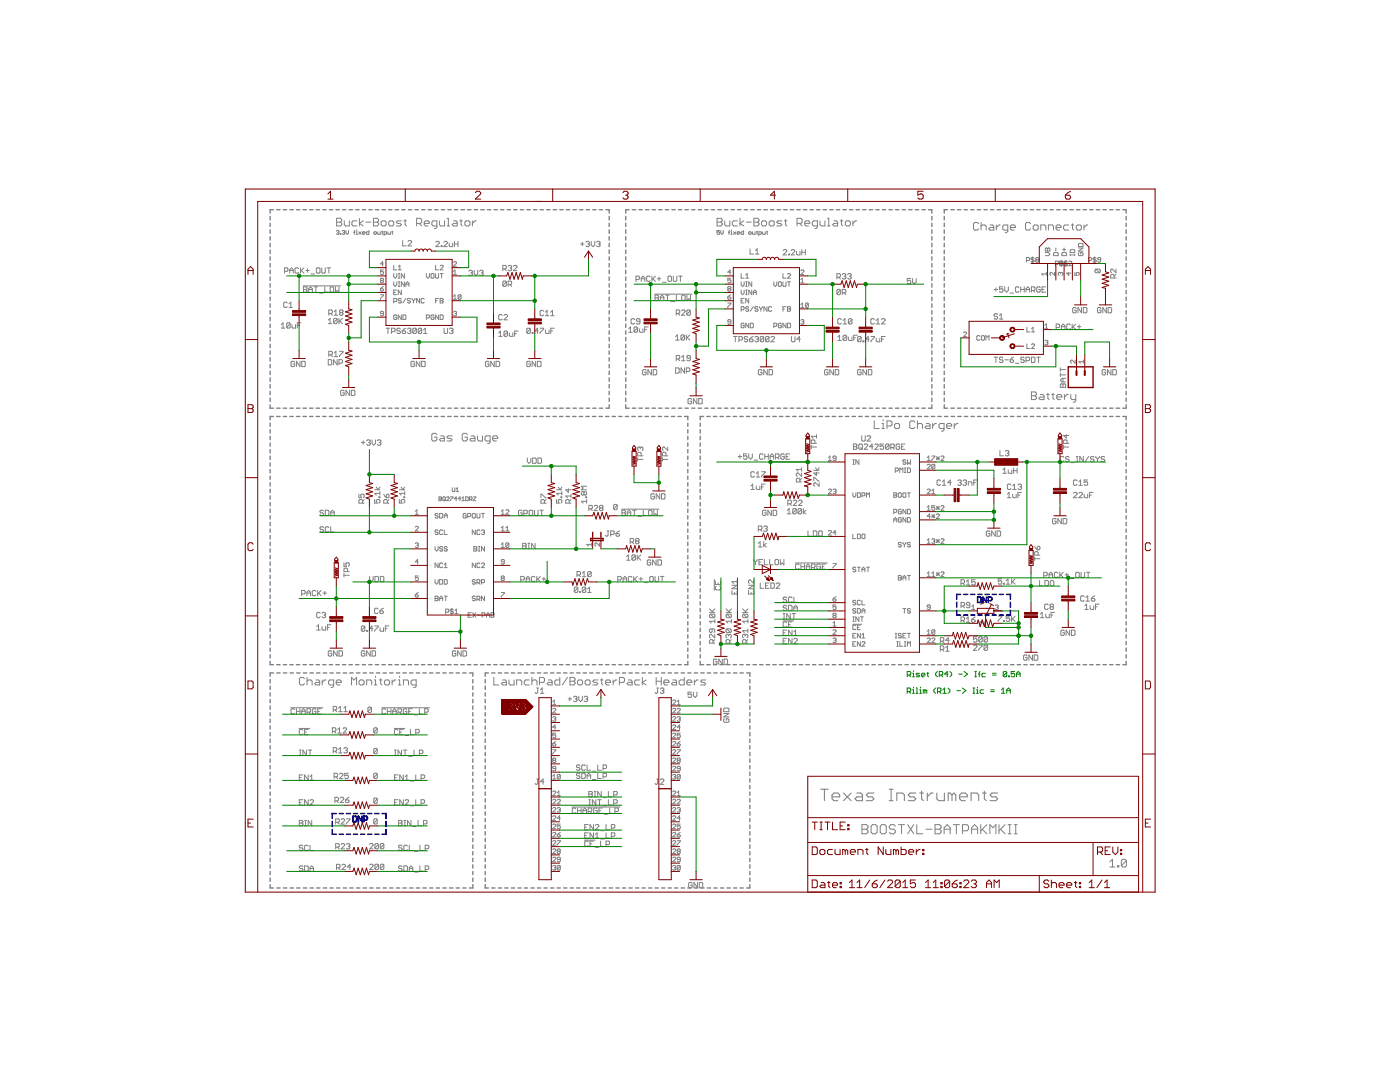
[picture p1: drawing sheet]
<svg xmlns="http://www.w3.org/2000/svg" width="279mm" height="216mm" viewBox="0 0 279 216" stroke-linecap="round" stroke-linejoin="round" font-family="sans-serif">
<g fill="none" stroke="#808080" stroke-width=".28">
<path d="M53.9 43.2v.7M53.9 44.5v.7M53.9 45.9v.7M53.9 47.2v.7M53.9 48.6v.6M53.9 49.9v.7M53.9 51.2v.7M53.9 52.6v.7M53.9 53.9v.7M53.9 55.3v.7M53.9 56.6v.7M53.9 58v.6"/>
<path d="M53.9 59.3v.7M54.6 41.8h-.7v.7M55.2 41.8h.7M56.5 41.8h.7M57.8 41.8h.7M59.2 41.8h.6M60.5 41.8h.7M61.8 41.8h.7M63.1 41.8h.7M64.4 41.8h.7M65.7 41.8h.7M67.1 41.8h.6"/>
<path d="M68.4 41.8h.6M69.7 41.8h.6M71 41.8h.6M72.3 41.8h.7M73.6 41.8h.7M74.9 41.8h.7M76.2 41.8h.7M77.6 41.8h.6M78.9 41.8h.6M80.2 41.8h.7M81.5 41.8h.7M82.8 41.8h.7"/>
<path d="M84.1 41.8h.7M85.4 41.8h.7M86.8 41.8h.6M88.1 41.8h.6M89.4 41.8h.6M90.7 41.8h.7M92 41.8h.7M93.3 41.8h.7M94.6 41.8h.7M95.9 41.8h.7M97.3 41.8h.6M98.6 41.8h.7"/>
<path d="M99.9 41.8h.7M101.2 41.8h.7M102.5 41.8h.7M103.8 41.8h.7M105.2 41.8h.6M106.5 41.8h.6M107.8 41.8h.7M109.1 41.8h.7M110.4 41.8h.7M111.7 41.8h.7M113 41.8h.7M114.4 41.8h.6"/>
<path d="M115.7 41.8h.6M117 41.8h.6M118.3 41.8h.7M119.6 41.8h.7M120.9 41.8h.7v.7M121.6 43.2v.7M121.6 44.5v.7M121.6 45.9v.7M121.6 47.2v.7M121.6 48.6v.6M121.6 49.9v.7M121.6 51.2v.7"/>
<path d="M121.6 52.6v.7M121.6 53.9v.7M121.6 55.3v.7M121.6 56.6v.7M121.6 58v.6M121.6 59.3v.7M124.9 43.2v.7M124.9 44.5v.7M124.9 45.9v.7M124.9 47.2v.7M124.9 48.6v.6M124.9 49.9v.7"/>
<path d="M124.9 51.2v.7M124.9 52.6v.7M124.9 53.9v.7M124.9 55.3v.7M124.9 56.6v.7M124.9 58v.6M124.9 59.3v.7M125.6 41.8h-.7v.7M126.2 41.8h.7M127.5 41.8h.7M128.8 41.8h.7M130.1 41.8h.7"/>
<path d="M131.4 41.8h.7M132.8 41.8h.6M134.1 41.8h.6M135.4 41.8h.7M136.7 41.8h.7M138 41.8h.7M139.3 41.8h.7M140.7 41.8h.6M142 41.8h.6M143.3 41.8h.6M144.6 41.8h.6M145.9 41.8h.7"/>
<path d="M147.2 41.8h.7M148.5 41.8h.7M149.8 41.8h.7M151.2 41.8h.6M152.5 41.8h.6M153.8 41.8h.7M155.1 41.8h.7M156.4 41.8h.7M157.7 41.8h.7M159 41.8h.7M160.3 41.8h.7M161.6 41.8h.7"/>
<path d="M163 41.8h.6M164.3 41.8h.7M165.6 41.8h.7M166.9 41.8h.7M168.2 41.8h.7M169.5 41.8h.7M170.9 41.8h.6M172.2 41.8h.6M173.5 41.8h.6M174.8 41.8h.7M176.1 41.8h.7M177.4 41.8h.7"/>
<path d="M178.7 41.8h.7M180 41.8h.7M181.4 41.8h.6M182.7 41.8h.6M184 41.8h.7M185.3 41.8h.7v.7M186 43.2v.7M186 44.5v.7M186 45.9v.7M186 47.2v.7M186 48.6v.6M186 49.9v.7"/>
<path d="M186 51.2v.7M186 52.6v.7M186 53.9v.7M186 55.3v.7M186 56.6v.7M186 58v.6M186 59.3v.7M188.4 43.2v.7M188.4 44.5v.7M188.4 45.9v.7M188.4 47.2v.7M188.4 48.6v.6"/>
<path d="M188.4 49.9v.7M188.4 51.2v.7M188.4 52.6v.7M188.4 53.9v.7M188.4 55.3v.7M188.4 56.6v.7M188.4 58v.6M188.4 59.3v.7M189.1 41.8h-.7v.7M189.8 41.8h.6M191.1 41.8h.6M192.4 41.8h.7"/>
<path d="M193.7 41.8h.7M195 41.8h.7M196.4 41.8h.6M197.7 41.8h.7M199 41.8h.7M200.3 41.8h.7M201.6 41.8h.7M203 41.8h.6M204.3 41.8h.7M205.6 41.8h.7M206.9 41.8h.7M208.2 41.8h.7"/>
<path d="M209.6 41.8h.6M210.9 41.8h.7M212.2 41.8h.7M213.5 41.8h.7M214.8 41.8h.7M216.2 41.8h.6M217.5 41.8h.6M218.8 41.8h.7M220.1 41.8h.7M221.4 41.8h.7M222.8 41.8h.6M224.1 41.8h.6v.7"/>
<path d="M224.7 43.2v.7M224.7 44.5v.7M224.7 45.9v.7M224.7 47.2v.7M224.7 48.6v.6M224.7 49.9v.7M224.7 51.2v.7M224.7 52.6v.7M224.7 53.9v.7M224.7 55.3v.7M224.7 56.6v.7M224.7 58v.6"/>
<path d="M224.7 59.3v.7M53.9 60.6v.7M53.9 62v.7M53.9 63.3v.7M53.9 64.7v.6M53.9 66v.7M53.9 67.3v.7M53.9 68.7v.7M53.9 70v.7M53.9 71.4v.7M53.9 72.7v.7M53.9 74.1v.6"/>
<path d="M53.9 75.4v.7M53.9 76.7v.7M53.9 78.1v.7M53.9 79.4v.7M121.6 60.6v.7M121.6 62v.7M121.6 63.3v.7M121.6 64.7v.6M121.6 66v.7M121.6 67.3v.7M121.6 68.7v.7M121.6 70v.7"/>
<path d="M121.6 71.4v.7M121.6 72.7v.7M121.6 74.1v.6M121.6 75.4v.7M121.6 76.7v.7M121.6 78.1v.7M121.6 79.4v.7M124.9 60.6v.7M124.9 62v.7M124.9 63.3v.7M124.9 64.7v.6M124.9 66v.7"/>
<path d="M124.9 67.3v.7M124.9 68.7v.7M124.9 70v.7M124.9 71.4v.7M124.9 72.7v.7M124.9 74.1v.6M124.9 75.4v.7M124.9 76.7v.7M124.9 78.1v.7M124.9 79.4v.7M186 60.6v.7M186 62v.7"/>
<path d="M186 63.3v.7M186 64.7v.6M186 66v.7M186 67.3v.7M186 68.7v.7M186 70v.7M186 71.4v.7M186 72.7v.7M186 74.1v.6M186 75.4v.7M186 76.7v.7M186 78.1v.7"/>
<path d="M186 79.4v.7M188.4 60.6v.7M188.4 62v.7M188.4 63.3v.7M188.4 64.7v.6M188.4 66v.7M188.4 67.3v.7M188.4 68.7v.7M188.4 70v.7M188.4 71.4v.7M188.4 72.7v.7M188.4 74.1v.6"/>
<path d="M188.4 75.4v.7M188.4 76.7v.7M188.4 78.1v.7M188.4 79.4v.7M224.7 60.6v.7M224.7 62v.7M224.7 63.3v.7M224.7 64.7v.6M224.7 66v.7M224.7 67.3v.7M224.7 68.7v.7M224.7 70v.7"/>
<path d="M224.7 71.4v.7M224.7 72.7v.7M224.7 74.1v.6M224.7 75.4v.7M224.7 76.7v.7M224.7 78.1v.7M224.7 79.4v.7M53.9 80.8v.6h.7M53.9 84.4v.7M53.9 85.7v.7M53.9 87.1v.6M53.9 88.4v.6"/>
<path d="M53.9 89.7v.7M53.9 91v.7M53.9 92.4v.6M53.9 93.7v.6M53.9 95v.7M53.9 96.3v.7M53.9 97.6v.7M53.9 99v.6M54.6 83.1h-.7v.7M55.2 83.1h.7M55.2 81.4h.7M56.5 83.1h.7"/>
<path d="M56.5 81.4h.7M57.8 83.1h.7M57.8 81.4h.7M59.2 83.1h.6M59.2 81.4h.6M60.5 83.1h.6M60.5 81.4h.7M61.8 83.1h.6M61.8 81.4h.7M63.1 83.1h.7M63.1 81.4h.7M64.4 83.1h.7"/>
<path d="M64.4 81.4h.7M65.7 83.1h.7M65.7 81.4h.7M67 83.1h.7M67.1 81.4h.6M68.3 83.1h.7M68.4 81.4h.6M69.7 83.1h.6M69.7 81.4h.6M71 83.1h.6M71 81.4h.6M72.3 83.1h.6"/>
<path d="M72.3 81.4h.7M73.6 83.1h.7M73.6 81.4h.7M74.9 83.1h.7M74.9 81.4h.7M76.2 83.1h.7M76.2 81.4h.7M77.5 83.1h.7M77.6 81.4h.6M78.8 83.1h.7M78.9 81.4h.6M80.2 83.1h.6"/>
<path d="M80.2 81.4h.7M81.5 83.1h.6M81.5 81.4h.7M82.8 83.1h.7M82.8 81.4h.7M84.1 83.1h.7M84.1 81.4h.7M85.4 83.1h.7M85.4 81.4h.7M86.7 83.1h.7M86.8 81.4h.6M88 83.1h.7"/>
<path d="M88.1 81.4h.6M89.3 83.1h.7M89.4 81.4h.6M90.7 83.1h.6M90.7 81.4h.7M92 83.1h.6M92 81.4h.7M93.3 83.1h.7M93.3 81.4h.7M94.6 83.1h.7M94.6 81.4h.7M95.9 83.1h.7"/>
<path d="M95.9 81.4h.7M97.2 83.1h.7M97.3 81.4h.6M98.5 83.1h.7M98.6 81.4h.7M99.8 83.1h.7M99.9 81.4h.7M101.2 83.1h.6M101.2 81.4h.7M102.5 83.1h.6M102.5 81.4h.7M103.8 83.1h.7"/>
<path d="M103.8 81.4h.7M105.1 83.1h.7M105.2 81.4h.6M106.4 83.1h.7M106.5 81.4h.6M107.7 83.1h.7M107.8 81.4h.7M109.1 83.1h.6M109.1 81.4h.7M110.4 83.1h.6M110.4 81.4h.7M111.7 83.1h.6"/>
<path d="M111.7 81.4h.7M113 83.1h.6M113 81.4h.7M114.3 83.1h.7M114.4 81.4h.6M115.6 83.1h.7M115.7 81.4h.6M116.9 83.1h.7M117 81.4h.6M118.2 83.1h.7M118.3 81.4h.7M119.5 83.1h.7"/>
<path d="M119.6 81.4h.7M120.9 83.1h.6M121.6 80.8v.6h-.7M122.2 83.1h.6M123.5 83.1h.6M124.8 83.1h.7M124.9 80.8v.6h.7M126.1 83.1h.7M126.2 81.4h.7M127.4 83.1h.7M127.5 81.4h.7M128.7 83.1h.7"/>
<path d="M128.8 81.4h.7M130 83.1h.7M130.1 81.4h.7M131.4 83.1h.6M131.4 81.4h.7M132.7 83.1h.6M132.8 81.4h.6M134 83.1h.6M134.1 81.4h.6M135.3 83.1h.7M135.4 81.4h.7M136.6 83.1h.7v.7"/>
<path d="M136.7 81.4h.7M137.3 84.4v.7M137.3 85.7v.7M137.3 87.1v.6M137.3 88.4v.6M137.3 89.7v.7M137.3 91v.7M137.3 92.4v.6M137.3 93.7v.6M137.3 95v.7M137.3 96.3v.7M137.3 97.6v.7"/>
<path d="M137.3 99v.6M138 81.4h.7M139.3 81.4h.7M139.7 84.4v.7M139.7 85.7v.7M139.7 87.1v.6M139.7 88.4v.6M139.7 89.7v.7M139.7 91v.7M139.7 92.4v.6M139.7 93.7v.6M139.7 95v.7"/>
<path d="M139.7 96.3v.7M139.7 97.6v.7M139.7 99v.6M140.4 83.1h-.7v.7M140.7 81.4h.6M141.1 83.1h.6M142 81.4h.6M142.4 83.1h.6M143.3 81.4h.6M143.7 83.1h.7M144.6 81.4h.6M145 83.1h.7"/>
<path d="M145.9 81.4h.7M146.3 83.1h.7M147.2 81.4h.7M147.7 83.1h.6M148.5 81.4h.7M149 83.1h.6M149.8 81.4h.7M150.3 83.1h.7M151.2 81.4h.6M151.6 83.1h.7M152.5 81.4h.6M152.9 83.1h.7"/>
<path d="M153.8 81.4h.7M154.2 83.1h.7M155.1 81.4h.7M155.6 83.1h.6M156.4 81.4h.7M156.9 83.1h.6M157.7 81.4h.7M158.2 83.1h.7M159 81.4h.7M159.5 83.1h.7M160.3 81.4h.7M160.8 83.1h.7"/>
<path d="M161.6 81.4h.7M162.2 83.1h.6M163 81.4h.6M163.5 83.1h.6M164.3 81.4h.7M164.8 83.1h.7M165.6 81.4h.7M166.1 83.1h.7M166.9 81.4h.7M167.4 83.1h.7M168.2 81.4h.7M168.7 83.1h.7"/>
<path d="M169.5 81.4h.7M170.1 83.1h.6M170.9 81.4h.6M171.4 83.1h.6M172.2 81.4h.6M172.7 83.1h.7M173.5 81.4h.6M174 83.1h.7M174.8 81.4h.7M175.3 83.1h.7M176.1 81.4h.7M176.6 83.1h.7"/>
<path d="M177.4 81.4h.7M178 83.1h.6M178.7 81.4h.7M179.3 83.1h.6M180 81.4h.7M180.6 83.1h.7M181.4 81.4h.6M181.9 83.1h.7M182.7 81.4h.6M183.2 83.1h.7M184 81.4h.7M184.6 83.1h.6"/>
<path d="M185.9 83.1h.6M186 80.8v.6h-.7M187.2 83.1h.7M188.4 80.8v.6h.7M188.5 83.1h.7M189.8 81.4h.6M189.8 83.1h.7M191.1 81.4h.6M191.1 83.1h.7M192.4 81.4h.7M192.4 83.1h.7M193.7 81.4h.7"/>
<path d="M193.8 83.1h.6M195 81.4h.7M195.1 83.1h.7M196.4 81.4h.6M196.4 83.1h.7M197.7 81.4h.7M197.7 83.1h.7M199 81.4h.7M199.1 83.1h.6M200.3 81.4h.7M200.4 83.1h.6M201.6 81.4h.7"/>
<path d="M201.7 83.1h.7M203 81.4h.6M203 83.1h.7M204.3 81.4h.7M204.3 83.1h.7M205.6 81.4h.7M205.6 83.1h.7M206.9 81.4h.7M206.9 83.1h.7M208.2 81.4h.7M208.3 83.1h.6M209.6 81.4h.6"/>
<path d="M209.6 83.1h.6M210.9 81.4h.7M210.9 83.1h.7M212.2 81.4h.7M212.2 83.1h.7M213.5 81.4h.7M213.6 83.1h.6M214.8 81.4h.7M214.9 83.1h.6M216.2 81.4h.6M216.2 83.1h.7M217.5 83.1h.7"/>
<path d="M217.5 81.4h.6M218.8 81.4h.7M218.8 83.1h.7M220.1 81.4h.7M220.1 83.1h.7M221.4 83.1h.7M221.4 81.4h.7M222.8 83.1h.6M222.8 81.4h.6M224.1 83.1h.6v.7M224.7 80.8v.6h-.6M224.7 84.4v.7"/>
<path d="M224.7 85.7v.7M224.7 87.1v.6M224.7 88.4v.6M224.7 89.7v.7M224.7 91v.7M224.7 92.4v.6M224.7 93.7v.6M224.7 95v.7M224.7 96.3v.7M224.7 97.6v.7M224.7 99v.6M53.9 100.3v.6"/>
<path d="M53.9 101.6v.7M53.9 102.9v.7M53.9 104.2v.7M53.9 105.6v.6M53.9 106.9v.6M53.9 108.2v.7M53.9 109.5v.7M53.9 110.8v.7M53.9 112.1v.7M53.9 113.5v.6M53.9 114.8v.7M53.9 116.1v.7"/>
<path d="M53.9 117.4v.7M53.9 118.7v.7M137.3 100.3v.6M137.3 101.6v.7M137.3 102.9v.7M137.3 104.2v.7M137.3 105.6v.6M137.3 106.9v.6M137.3 108.2v.7M137.3 109.5v.7M137.3 110.8v.7M137.3 112.1v.7"/>
<path d="M137.3 113.5v.6M137.3 114.8v.7M137.3 116.1v.7M137.3 117.4v.7M137.3 118.7v.7M139.7 100.3v.6M139.7 101.6v.7M139.7 102.9v.7M139.7 104.2v.7M139.7 105.6v.6M139.7 106.9v.6M139.7 108.2v.7"/>
<path d="M139.7 109.5v.7M139.7 110.8v.7M139.7 112.1v.7M139.7 113.5v.6M139.7 114.8v.7M139.7 116.1v.7M139.7 117.4v.7M139.7 118.7v.7M224.7 100.3v.6M224.7 101.6v.7M224.7 102.9v.7M224.7 104.2v.7"/>
<path d="M224.7 105.6v.6M224.7 106.9v.6M224.7 108.2v.7M224.7 109.5v.7M224.7 110.8v.7M224.7 112.1v.7M224.7 113.5v.6M224.7 114.8v.7M224.7 116.1v.7M224.7 117.4v.7M224.7 118.7v.7M53.9 120.1v.6"/>
<path d="M53.9 121.4v.7M53.9 122.7v.7M53.9 124v.7M53.9 125.3v.7M53.9 126.7v.6M53.9 128v.7M53.9 129.3v.7M53.9 130.6v.7M53.9 132v.6h.7M53.9 135.6v.7M53.9 136.9v.7M53.9 138.2v.7"/>
<path d="M53.9 139.6v.6M54.6 134.3h-.7v.6M55.2 132.6h.7M55.2 134.3h.7M56.5 132.6h.7M56.6 134.3h.6M57.8 132.6h.7M57.9 134.3h.7M59.2 132.6h.6M59.2 134.3h.7M60.5 132.6h.6M60.5 134.3h.7"/>
<path d="M61.8 132.6h.6M61.9 134.3h.6M63.1 132.6h.7M63.2 134.3h.7M64.4 132.6h.7M64.5 134.3h.7M65.7 132.6h.7M65.8 134.3h.7M67 132.6h.7M67.2 134.3h.6M68.3 132.6h.7M68.5 134.3h.7"/>
<path d="M69.7 132.6h.6M69.8 134.3h.7M71 132.6h.6M71.1 134.3h.7M72.3 132.6h.6M72.5 134.3h.7M73.6 132.6h.7M73.8 134.3h.7M74.9 132.6h.7M75.1 134.3h.7M76.2 132.6h.7M76.5 134.3h.6"/>
<path d="M77.5 132.6h.7M77.8 134.3h.6M78.8 132.6h.7M79.1 134.3h.7M80.2 132.6h.6M80.4 134.3h.7M81.5 132.6h.6M81.7 134.3h.7M82.8 132.6h.7M83.1 134.3h.7M84.1 132.6h.7M84.4 134.3h.7"/>
<path d="M85.4 132.6h.7M85.7 134.3h.7M86.7 132.6h.7M87.1 134.3h.6M88 132.6h.7M88.4 134.3h.6M89.3 132.6h.7M89.7 134.3h.7M90.7 132.6h.6M91 134.3h.7M92 132.6h.6M92.4 134.3h.6"/>
<path d="M93.3 132.6h.7M93.7 134.3h.7v.6M94.4 135.6v.7M94.4 136.9v.7M94.4 138.2v.7M94.4 139.6v.6M94.6 132.6h.7M95.9 132.6h.7M96.8 135.6v.7M96.8 136.9v.7M96.8 138.2v.7M96.8 139.6v.6"/>
<path d="M97.2 132.6h.7M97.5 134.3h-.7v.6M98.1 134.3h.7M98.5 132.6h.7M99.4 134.3h.7M99.8 132.6h.7M100.7 134.3h.7M101.2 132.6h.6M102 134.3h.7M102.5 132.6h.6M103.4 134.3h.6M103.8 132.6h.7"/>
<path d="M104.6 134.3h.7M105.1 132.6h.7M106 134.3h.6M106.4 132.6h.7M107.3 134.3h.6M107.7 132.6h.7M108.6 134.3h.6M109.1 132.6h.6M109.9 134.3h.6M110.4 132.6h.6M111.2 134.3h.6M111.7 132.6h.6"/>
<path d="M112.5 134.3h.6M113 132.6h.6M113.8 134.3h.6M114.3 132.6h.7M115.1 134.3h.6M115.6 132.6h.7M116.4 134.3h.7M116.9 132.6h.7M117.7 134.3h.6M118.2 132.6h.7M119 134.3h.7M119.5 132.6h.7"/>
<path d="M120.3 134.3h.6M120.9 132.6h.6M121.6 134.3h.7M122.2 132.6h.6M122.9 134.3h.7M123.5 132.6h.6M124.2 134.3h.7M124.8 132.6h.7M125.5 134.3h.7M126.1 132.6h.7M126.8 134.3h.7M127.4 132.6h.7"/>
<path d="M128.1 134.3h.7M128.7 132.6h.7M129.4 134.3h.7M130 132.6h.7M130.7 134.3h.7M131.4 132.6h.6M132 134.3h.7M132.7 132.6h.6M133.3 134.3h.7M134 132.6h.6M134.6 134.3h.7M135.3 132.6h.7"/>
<path d="M136 134.3h.6M137.3 134.3h.6M137.3 132v.6h-.7M137.3 120.1v.6M137.3 121.4v.7M137.3 122.7v.7M137.3 124v.7M137.3 125.3v.7M137.3 126.7v.6M137.3 128v.7M137.3 129.3v.7M137.3 130.6v.7"/>
<path d="M138.6 134.3h.6M139.7 132v.6h.7M139.7 120.1v.6M139.7 121.4v.7M139.7 122.7v.7M139.7 124v.7M139.7 125.3v.7M139.7 126.7v.6M139.7 128v.7M139.7 129.3v.7M139.7 130.6v.7M139.9 134.3h.6"/>
<path d="M141.1 132.6h.6M141.2 134.3h.6M142.4 132.6h.6M142.5 134.3h.6M143.7 132.6h.7M143.8 134.3h.6M145 132.6h.7M145.1 134.3h.6M146.3 132.6h.7M146.4 134.3h.6M147.7 132.6h.6M147.7 134.3h.6"/>
<path d="M149 132.6h.6M149 134.3h.6v.6M149.6 135.6v.7M149.6 136.9v.7M149.6 138.2v.7M149.6 139.6v.6M150.3 132.6h.7M151.6 132.6h.7M152.9 132.6h.7M154.2 132.6h.7M155.6 132.6h.6M156.9 132.6h.6"/>
<path d="M158.2 132.6h.7M159.5 132.6h.7M160.8 132.6h.7M162.2 132.6h.6M163.5 132.6h.6M164.8 132.6h.7M166.1 132.6h.7M167.4 132.6h.7M168.7 132.6h.7M170.1 132.6h.6M171.4 132.6h.6M172.7 132.6h.7"/>
<path d="M174 132.6h.7M175.3 132.6h.7M176.6 132.6h.7M178 132.6h.6M179.3 132.6h.6M180.6 132.6h.7M181.9 132.6h.7M183.2 132.6h.7M184.6 132.6h.6M185.9 132.6h.6M187.2 132.6h.7M188.5 132.6h.7"/>
<path d="M189.8 132.6h.7M191.1 132.6h.7M192.4 132.6h.7M193.8 132.6h.6M195.1 132.6h.7M196.4 132.6h.7M197.7 132.6h.7M199.1 132.6h.6M200.4 132.6h.6M201.7 132.6h.7M203 132.6h.7M204.3 132.6h.7"/>
<path d="M205.6 132.6h.7M206.9 132.6h.7M208.3 132.6h.6M209.6 132.6h.6M210.9 132.6h.7M212.2 132.6h.7M213.6 132.6h.6M214.9 132.6h.6M216.2 132.6h.7M217.5 132.6h.7M218.8 132.6h.7M220.1 132.6h.7"/>
<path d="M221.4 132.6h.7M222.8 132.6h.6M224.7 132v.6h-.6M224.7 120.1v.6M224.7 121.4v.7M224.7 122.7v.7M224.7 124v.7M224.7 125.3v.7M224.7 126.7v.6M224.7 128v.7M224.7 129.3v.7M224.7 130.6v.7"/>
<path d="M53.9 140.9v.6M53.9 142.2v.7M53.9 143.5v.7M53.9 144.8v.7M53.9 146.2v.6M53.9 147.5v.6M53.9 148.8v.7M53.9 150.1v.7M53.9 151.4v.7M53.9 152.8v.6M53.9 154.1v.6M53.9 155.4v.7"/>
<path d="M53.9 156.7v.7M53.9 158v.7M53.9 159.4v.6M94.4 140.9v.6M94.4 142.2v.7M94.4 143.5v.7M94.4 144.8v.7M94.4 146.2v.6M94.4 147.5v.6M94.4 148.8v.7M94.4 150.1v.7M94.4 151.4v.7"/>
<path d="M94.4 152.8v.6M94.4 154.1v.6M94.4 155.4v.7M94.4 156.7v.7M94.4 158v.7M94.4 159.4v.6M96.8 140.9v.6M96.8 142.2v.7M96.8 143.5v.7M96.8 144.8v.7M96.8 146.2v.6M96.8 147.5v.6"/>
<path d="M96.8 148.8v.7M96.8 150.1v.7M96.8 151.4v.7M96.8 152.8v.6M96.8 154.1v.6M96.8 155.4v.7M96.8 156.7v.7M96.8 158v.7M96.8 159.4v.6M149.6 140.9v.6M149.6 142.2v.7M149.6 143.5v.7"/>
<path d="M149.6 144.8v.7M149.6 146.2v.6M149.6 147.5v.6M149.6 148.8v.7M149.6 150.1v.7M149.6 151.4v.7M149.6 152.8v.6M149.6 154.1v.6M149.6 155.4v.7M149.6 156.7v.7M149.6 158v.7M149.6 159.4v.6"/>
<path d="M53.9 176.5v.7h.7M53.9 160.7v.7M53.9 162v.7M53.9 163.3v.7M53.9 164.6v.7M53.9 165.9v.7M53.9 167.3v.6M53.9 168.6v.7M53.9 169.9v.7M53.9 171.2v.7M53.9 172.6v.6M53.9 173.9v.6"/>
<path d="M53.9 175.2v.7M55.2 177.2h.7M56.6 177.2h.6M57.9 177.2h.7M59.2 177.2h.7M60.5 177.2h.7M61.9 177.2h.6M63.2 177.2h.7M64.5 177.2h.7M65.8 177.2h.7M67.2 177.2h.6M68.5 177.2h.7"/>
<path d="M69.8 177.2h.7M71.1 177.2h.7M72.5 177.2h.7M73.8 177.2h.7M75.1 177.2h.7M76.5 177.2h.6M77.8 177.2h.6M79.1 177.2h.7M80.4 177.2h.7M81.7 177.2h.7M83.1 177.2h.7M84.4 177.2h.7"/>
<path d="M85.7 177.2h.7M87.1 177.2h.6M88.4 177.2h.6M89.7 177.2h.7M91 177.2h.7M92.4 177.2h.6M94.4 176.5v.7h-.7M94.4 160.7v.7M94.4 162v.7M94.4 163.3v.7M94.4 164.6v.7M94.4 165.9v.7"/>
<path d="M94.4 167.3v.6M94.4 168.6v.7M94.4 169.9v.7M94.4 171.2v.7M94.4 172.6v.6M94.4 173.9v.6M94.4 175.2v.7M96.8 160.7v.7M96.8 162v.7M96.8 163.3v.7M96.8 164.6v.7M96.8 165.9v.7"/>
<path d="M96.8 167.3v.6M96.8 168.6v.7M96.8 169.9v.7M96.8 171.2v.7M96.8 172.6v.6M96.8 173.9v.6M96.8 175.2v.7M96.8 176.5v.7h.7M98.1 177.2h.7M99.4 177.2h.7M100.7 177.2h.7M102 177.2h.7"/>
<path d="M103.4 177.2h.6M104.6 177.2h.7M106 177.2h.6M107.3 177.2h.6M108.6 177.2h.6M109.9 177.2h.6M111.2 177.2h.6M112.5 177.2h.6M113.8 177.2h.6M115.1 177.2h.6M116.4 177.2h.7M117.7 177.2h.6"/>
<path d="M119 177.2h.7M120.3 177.2h.6M121.6 177.2h.7M122.9 177.2h.7M124.2 177.2h.7M125.5 177.2h.7M126.8 177.2h.7M128.1 177.2h.7M129.4 177.2h.7M130.7 177.2h.7M132 177.2h.7M133.3 177.2h.7"/>
<path d="M134.6 177.2h.7M136 177.2h.6M137.3 177.2h.6M138.6 177.2h.6M139.9 177.2h.6M141.2 177.2h.6M142.5 177.2h.6M143.8 177.2h.6M145.1 177.2h.6M146.4 177.2h.6M147.7 177.2h.6M149.6 160.7v.7"/>
<path d="M149.6 162v.7M149.6 163.3v.7M149.6 164.6v.7M149.6 165.9v.7M149.6 167.3v.6M149.6 168.6v.7M149.6 169.9v.7M149.6 171.2v.7M149.6 172.6v.6M149.6 173.9v.6M149.6 175.2v.7M149.6 176.5v.7h-.6"/>
</g>
<g fill="none" stroke="#808080" stroke-width=".2">
<path d="M56.8 54.1h.5l.2-.1v-.4l-.2-.2h-.5v1.1M57.8 54.5v-.7l.4-.4 .3 .4v.7M57.8 54h.7M59.6 53.6l-.2-.2h-.3l-.2 .2v.7l.2 .2h.3l.2-.2M60 53.4v1.1M60.1 54l.6 .5M60.5 57h7.5M60.6 57.2h.5l.2 .2-.2 .4 .2 .3-.2 .2h-.5zM60.6 57.8h.5M60.7 53.4l-.7 .7M61 54h.7M61.4 53.6v.7"/>
<path d="M61.6 58.3v-.7l.4-.4 .3 .4v.7M61.6 57.8h.7M62.1 54.7h.7M62.7 57.2h.7M63 57.2v1.1M63.1 53.6l.2-.2h.4l.2 .2v.7l-.2 .2h-.4l-.2-.2zM63.8 58.5h.7M64.2 53.4v.9l.2 .2h.3l.2-.2v-.9M64.8 57.2v1.1h.7M65.3 53.4h.7M65.6 53.4v1.1M66.1 57.2h.3l.2 .2v.7l-.2 .2h-.3l-.2-.2v-.7z"/>
<path d="M67 57.2v1.1l.3-.3 .3 .3v-1.1M67.1 46.1l.4-.1 .1 .1-.1 .3M67.2 43.6h.7l.3 .2v.3l-.3 .2 .3 .3v.2l-.3 .3h-.7zM67.2 44.3h.7M67.4 46.4h.1M67.5 46.4l.1 .1-.1 .3-.4-.2M67.9 46.6l.1 .2zM68.3 46.1l.4-.1 .1 .1-.1 .3M68.5 46.4h.2M68.7 46.4l.1 .1-.1 .3-.4-.2M68.7 44.1v.7l.3 .3h.7v-1M69 46v.5l.3 .3 .3-.3v-.5"/>
<path d="M70.6 46.4h.2M70.8 46l-.1 .1v.7M71.1 46.8h.2M71.1 46.2h.1v.6M71.2 45.9v.1M71.2 44.1h-.7l-.3 .2v.5l.3 .3h.7M71.6 46.2l.5 .6M71.7 43.6v1.5M72.1 46.2l-.5 .6M72.3 46.5h.6l-.2-.3-.4 .2v.2l.4 .2M72.5 44.1l-.8 .5 .8 .5M73 44.3h1"/>
<path d="M73.6 46v.8h-.4l-.1-.4 .5-.2M74.5 43.6h.8l.2 .2v.3l-.2 .2 .2 .3v.2l-.2 .3h-.8zM74.5 44.3h.8M74.6 46.4l.4-.2 .1 .4-.4 .2zM75.4 46.2l.1 .6h.4v-.6M75.9 57.6h.5l.1 .3-.4 .2zM75.9 58.8h.6l-.6 .9M76.1 44.3l.2-.2h.5l.3 .2v.5l-.3 .3h-.5l-.2-.3zM76.1 56l-.2-.2 .2-.3 .4 .2-.1 .3M76.1 56l-.2 .1 .2 .3 .4-.1-.1-.3M76.1 56h.3M76.1 46.2h.3"/>
<path d="M76.3 46.1l.1 .7M76.5 53.9h-.6v.4l.3-.1 .3 .1-.1 .5-.5-.2M76.5 52.7h-.6l.5-.5v.9M76.5 57.2l-.6 .4M76.6 46.8h.4l.2-.4-.6-.2v.8M77.4 46.2l.1 .6h.4v-.6M77.8 44.1h.5l.3 .2v.5l-.3 .3h-.5l-.2-.3v-.5zM78.2 46.2h.2M78.3 46.1l.1 .7M78.6 52.9v.9h.6M78.6 54.6v.6l.3 .3 .3-.3v-.6M78.6 56.2v.7l.3 .2 .3-.2v-.7"/>
<path d="M78.6 58.4h.3M79.2 57.9h-.6v.9h.6M79.5 53.2l.3-.3v.9M79.5 57.1h.3M79.5 53.8h.6M79.5 55.5h.3M79.5 54.6h.3M79.5 56.2h.3M79.7 54.6v.9M79.7 56.2v.9M80.1 44.1h-.8l-.2 .2 .2 .3h.5l.3 .2-.3 .3h-.7M80.1 59.7l-.2-.2-.4 .2 .2 .3 .4 .2-.2 .3-.4-.2"/>
<path d="M80.1 57.9v.9l-.6-.9v.9M80.4 48v1.1h.7M80.6 44.1h.5M80.7 54.6v.9l-.6-.9v.9M80.7 56.2v.9l-.6-.9v.9M80.9 43.8v1l.2 .3M81 57.1v-.6l.3-.3 .3 .3v.6M81 56.7h.6M81 59.5l-.6 1M81.4 48.2l.2-.2h.4l.1 .2v.1l-.7 .8h.7M81.9 59.7l-.1-.2-.5 .2 .2 .3 .4 .2-.1 .3-.5-.2M82.2 59.5l.3 .5"/>
<path d="M82.8 59.5l-.3 .5M83.1 44.6h.8l.3-.3v-.5l-.3-.2h-.8v1.5M83.7 44.6l.5 .5M83.7 59.5v1l-.6-1v1M84.7 44.6h1v-.3l-.3-.2h-.5l-.2 .2v.5l.2 .3h.5M84.7 59.7l-.2-.2-.4 .2v.6l.1 .2 .5-.2M85.1 54.6v.6l.3 .3 .3-.3v-.6M86 54.7l.2-.1 .4 .1v.7l-.1 .1-.5-.1zM86.9 52.9v.9h.6M86.9 54.6v.8l.2 .1 .4-.1v-.8M87 48.3l.1-.1h.4l.2 .1v.2l-.7 .7h.7M87.2 45.1h-.8l-.2-.3v-.5l.2-.2h.8v1.2l-.3 .3h-.2"/>
<path d="M87.5 59.5h-.6v1M87.7 44.1v.7l.2 .3h.8v-1M87.8 59.5h.5l.1 .2-.1 .3 .1 .3-.1 .2h-.5zM87.8 53.1l.2-.2 .4 .2-.6 .7h.6M87.8 54.6h.6M88 49h.2v.2h-.2zM88.1 54.6v.9M88.6 48.3l.2-.1h.3l.2 .1v.2l-.7 .7h.7M89.2 43.6h.3v1.5M89.2 45.1h.5M89.6 48.5v.5l.2 .2h.5v-.7M90.5 44.1h.5l.2 .2v.8h-.7l-.3-.3 .3-.2h.7"/>
<path d="M90.5 52.4l.2-.2 .4 .2-.6 .7h.6M90.5 54.8h.6M90.5 59.1l.3-.3v.9M90.5 54.2l.3-.3v.9M90.5 59.7h.6M90.7 48.7h.7M90.7 48.2v1M91.4 48.2v1M91.8 44.1h.5M92 43.8v1l.3 .3M92 59v.6l-.1 .1h-.3l-.2-.1M92 59l-.4-.2-.2 .2v.6"/>
<path d="M92 59l-.6 .6M92.8 44.3l.2-.2h.5l.3 .2v.5l-.3 .3h-.5l-.2-.3zM93.6 54.1l.1-.2h.4l.2 .2-.2 .4M93.9 54.5h.2M94.1 54.5l.2 .2-.2 .3h-.4l-.1-.2M94.3 44.1v1M94.6 53.9v.8l.4 .3 .3-.3v-.8M95 44.1h-.2l-.5 .5M95.7 54.1l.2-.2h.3l.2 .2-.2 .4M96.1 54.5h.1M96.2 54.5l.2 .2-.2 .3h-.3l-.2-.2M100.4 53.7h.5l.1-.2v-.4l-.1-.1h-.5v1"/>
<path d="M100.7 53.7l.3 .3M101 56.3l-.1-.2h-.4l-.1 .2v.7M101 56.3v.7l-.1 .1h-.4l-.1-.1M101 56.3l-.6 .7M101.4 56.8h.5l.2-.2v-.3l-.2-.2h-.5v1M101.4 53.1l.2-.1h.3l.2 .1-.2 .4M101.8 56.8l.3 .3M101.8 53.5h.1M101.9 53.5l.2 .2-.2 .3h-.3l-.2-.2M102.5 53.1l.1-.1h.4l.2 .1v.2l-.7 .7h.7M115.9 48.7h.7M116.2 48.3v.7"/>
<path d="M116.9 48.3l.2-.1h.4l.1 .1-.1 .4M117.3 48.7h.2M117.5 48.7l.1 .2-.1 .3h-.4l-.2-.2M118 48.2v.7l.3 .3 .4-.3v-.7M119 48.3l.2-.1h.4l.2 .1-.2 .4M119.4 48.7h.2M119.6 48.7l.2 .2-.2 .3h-.4l-.2-.2M126.9 55.8h.5l.2-.2v-.3l-.2-.2h-.5v1.1M128 56.2v-.7l.3-.4 .4 .4v.7M128 55.6h.7M129.8 55.3l-.2-.2h-.4l-.1 .2v.7l.1 .2h.4l.2-.2M130.1 55.1v1.1"/>
<path d="M130.3 55.6l.5 .6M130.7 58.7h7.4M130.7 58.9h.6l.1 .2-.1 .3 .1 .4-.1 .1h-.6zM130.7 59.4h.6M130.8 55.1l-.7 .7M131.2 55.6h.7M131.5 55.3v.7M131.8 59.9v-.7l.3-.3 .4 .3v.7M131.8 59.4h.7M132.2 56.3h.7M132.8 58.9h.7M133.2 58.9v1"/>
<path d="M133.3 55.3l.2-.2h.3l.2 .2v.7l-.2 .2h-.3l-.2-.2zM134.4 55.1v.9l.1 .2h.4l.2-.2v-.9M135 58.9v1h.7M135.4 55.1h.7M135.8 55.1v1.1M136.2 58.9h.4l.1 .2v.7l-.1 .1h-.4l-.2-.1v-.7zM137.1 58.9v1l.4-.3 .3 .3v-1M143.1 43.6h.8l.2 .2v.3l-.2 .2 .2 .3v.2l-.2 .3h-.8zM143.1 44.3h.8M143.6 46h-.5v.4l.2-.2 .3 .2-.1 .4-.4-.2M143.8 46v.5l.3 .3 .2-.3v-.5M144.6 44.1v.7l.3 .3h.7v-1"/>
<path d="M145.2 59.3h.5l.2 .3-.2 .1h-.3zM145.4 46.4h.2M145.4 57.6l-.2 .2 .2 .3 .5-.2-.2-.3M145.4 57.6h.3M145.4 57.6l-.2-.1 .2-.3 .5 .1-.2 .3M145.6 46l-.1 .1v.7M145.9 46.8h.2M145.9 46.2h.1v.6M145.9 55.5h-.7v.5l.3-.2 .4 .2v.3l-.2 .1-.5-.1M145.9 54.3h-.7l.5-.4v.9M145.9 58.8l-.7 .5M146 45.9v.1"/>
<path d="M146.4 46.2l.5 .6M146.9 46.2l-.5 .6M147.1 46.5h.5l-.1-.3-.4 .2 .2 .4h.2M147.2 44.1h-.8l-.2 .2v.5l.2 .3h.8M147.7 43.6v1.5M147.9 54.6v.9h.6M147.9 56.2v.7l.3 .2 .3-.2v-.7M147.9 57.9v.6l.3 .3 .3-.3v-.6M148.4 46v.8l-.5-.2 .1-.4h.4M148.4 44.1l-.7 .5 .7 .5M148.5 59.5h-.6v1h.6M148.8 57.1h.3"/>
<path d="M148.8 58.8h.3M148.8 55.5h.6M148.8 56.2h.3M148.8 57.9h.3M148.8 54.9l.3-.3v.9M148.9 44.3h1M149 56.2v.9M149 57.9v.9M149.4 46.4l.4-.2 .1 .4-.4 .2zM149.4 59.5v1l-.6-1v1M149.7 49.7v1h.7M150 56.2v.9l-.6-.9v.9"/>
<path d="M150 57.9v.9l-.6-.9v.9M150.2 46.2l.1 .6h.4v-.6M150.3 58.8v-.6l.3-.3 .3 .3v.6M150.3 58.4h.6M150.5 43.6h.7l.3 .2v.3l-.3 .2 .3 .3v.2l-.3 .3h-.7zM150.5 44.3h.7M150.8 50l.3-.3v1M150.8 50.7h.7M150.9 46.2h.3M151.1 46.1l.1 .7M151.4 46.8l.5-.2-.1-.4h-.4v.8M152 44.3l.2-.2h.5l.3 .2v.5l-.3 .3h-.5l-.2-.3z"/>
<path d="M152.2 46.2l.1 .6h.4v-.6M153 46.2h.2M153.1 46.1l.1 .7M153.5 44.3l.3-.2h.5l.2 .2v.5l-.2 .3h-.5l-.3-.3zM154.4 56.2v.7l.3 .2 .3-.2v-.7M155.3 56.4l.2-.2 .4 .2v.6l-.1 .1-.5-.1zM156 44.1h-.7l-.3 .2 .3 .3h.5l.2 .2-.2 .3h-.8M156.3 56.2v.8l.1 .1 .5-.1v-.8M156.3 54.6v.9h.6M156.3 50l.2-.2h.3l.2 .2v.2l-.7 .7h.7M156.5 44.1h.5M156.8 43.8v1l.2 .3"/>
<path d="M157.2 54.7l.1-.1 .5 .1-.6 .8h.6M157.2 56.2h.6M157.4 50.7h.1v.2h-.1zM157.5 56.2v.9M157.9 50l.2-.2h.3l.2 .2v.2l-.7 .7h.7M159 50.2v.5l.1 .2h.6v-.7M159.1 44.6h.7l.3-.3v-.5l-.3-.2h-.7v1.5M159.6 44.6l.5 .5M159.8 55.8l.3-.3v.9M159.8 54l.2-.1 .4 .1-.6 .8h.6M159.8 56.4h.6M160 49.8v1.1"/>
<path d="M160 50.3h.7M160.6 44.6h1v-.3l-.2-.2h-.6l-.2 .2v.5l.2 .3h.6M160.7 49.8v1.1M163.1 45.1h-.7l-.3-.3v-.5l.3-.2h.7v1.2l-.2 .3h-.3M163.6 44.1v.7l.3 .3h.7v-1M165.1 43.6h.3v1.5M165.1 45.1h.6M166.4 44.1h.5l.3 .2v.8h-.8l-.2-.3 .2-.2h.8M167 55.3h.6l.1-.2v-.3l-.1-.2h-.6v1.1M167.4 55.3l.3 .4M167.7 44.1h.5M167.7 57.9l-.1-.2h-.4l-.2 .2v.7"/>
<path d="M167.7 57.9v.7l-.1 .2h-.4l-.2-.2M167.7 57.9l-.7 .7M167.9 43.8v1l.3 .3M168.1 58.4h.5l.2-.1v-.4l-.2-.2h-.5v1.1M168.1 54.8l.2-.2h.3l.2 .2-.2 .3M168.4 58.4l.4 .4M168.4 55.1h.2M168.6 55.1l.2 .2-.2 .4h-.3l-.2-.2M168.7 44.3l.3-.2h.5l.2 .2v.5l-.2 .3h-.5l-.3-.3zM169.2 54.8l.1-.2h.4l.2 .2-.2 .3M169.5 55.1h.2M169.7 55.1l.2 .2-.2 .4h-.4l-.1-.2"/>
<path d="M170.2 44.1v1M171 44.1h-.3l-.5 .5M181.8 55.6h-.7v.5l.3-.2 .4 .2v.4l-.2 .1h-.4l-.1-.1M182.1 55.6v.7l.4 .3 .3-.3v-.7M195.3 44.6l-.2-.2h-.6l-.2 .2v1.1l.2 .2h.6l.2-.2M195.8 45.1l.2-.2h.6l.2 .2v.8M195.8 44.4v1.5M197.6 44.9h.5l.2 .2v.8h-.7l-.3-.2 .3-.3h.7M198.4 57.8h.7M198.8 57.4v.7M198.8 44.9v1M199.6 44.9h-.3l-.5 .5"/>
<path d="M200.2 57.2h-.7v.6l.5-.2 .2 .2v.3l-.2 .2h-.4l-.1-.2M200.5 57.2v.8l.4 .3 .3-.3v-.8M201.1 45.9h-.7l-.3-.2v-.6l.3-.2h.7v1.3l-.2 .2h-.3M201.6 58.5h.7M201.6 45.4h1v-.3l-.2-.2h-.5l-.3 .2v.6l.3 .2h.5M203.3 57.4l-.1-.2h-.4l-.2 .2v.7l.2 .2h.4l.1-.2M203.7 57.2v1.1M203.7 57.8h.7M204.4 57.2v1.1M204.8 58.3v-.7l.3-.4 .4 .4v.7M204.8 57.8h.7M204.9 52h.4l.2-.5-.2-.1h-.4v.9"/>
<path d="M205.7 44.6l-.3-.2h-.5l-.2 .2v1.1l.2 .2h.5l.3-.2M205.8 58h.6l.1-.2v-.4l-.1-.2h-.6v1.1M206.1 51.2v1.3M206.2 45.1l.2-.2h.5l.3 .2v.6l-.3 .2h-.5l-.2-.2zM206.2 58l.3 .3M206.4 51.5l-.2-.1-.4 .1 .1 .3 .5 .2-.2 .3-.4-.1M206.8 51.8l-.1 .2 .1 .3 .5-.1-.2-.4M206.8 51.8l-.1-.1 .1-.3 .5 .1-.2 .3M206.8 51.8h.3M207.6 57.4l-.2-.2h-.3l-.2 .2v.7l.2 .2h.3l.2-.2v-.3h-.3M207.7 45.9v-1h.8l.2 .2v.8M208 57.8h.3"/>
<path d="M208.6 50.4h.6l.3 .3-.3 .3h-.6M208.6 49.6l.2-.1 .3 .1 .3-.1 .1 .1v.5h-.9zM208.7 57.2h-.7v1.1h.7M208.8 54.7h-.9l.3 .2M208.8 54.4v.5M209.1 49.6v.5M209.2 45.9v-1h.8l.2 .2v.8M210.4 50.4h.6l.2 .1v.5h-.9v-.5zM210.5 54.4v.5l-.8-.5-.2 .1 .2 .4M210.6 52.7h.5l.1-.4-.1-.2h-.5v.9M210.7 49.5v.6M210.8 45.4h1v-.3l-.3-.2h-.5l-.2 .2v.6l.2 .2h.5"/>
<path d="M211.6 54.5l-.1-.1-.3 .1 .1 .4M211.6 54.5l.2-.1 .3 .1v.3l-.2 .1M211.6 54.5v.2M211.7 52.1l-.2 .3 .2 .2h.3l.2 .3-.2 .1-.5-.1M211.8 52v1.2M211.9 52.1l.2 .5-.2 .1h-.4M212.1 50.4h.6l.1 .1v.5h-.9v-.5zM212.1 49.8h.6M212.2 52.3l-.2-.2h-.5v.9M212.4 49.5v.6M212.4 52.9l.1 .1M212.4 52.4l.4-.3v.9"/>
<path d="M212.4 53h.7M212.7 52v1.2M213 52.3l-.2-.2-.4 .2 .1 .3 .5 .1-.2 .3M213.3 44.9h-.8l-.2 .2v.6l.2 .2h.8M213.3 52.3l.1-.2 .5 .2-.6 .7h.6M213.3 54.4v.5l-.4-.4h.8M213.6 50l.1-.2h.6l.2 .2v.4h-.9zM213.6 50.9h.9M213.6 50.7v.3M213.8 44.9h.5M214 44.6v1.1l.3 .2M214.5 50.7v.3"/>
<path d="M214.5 54.4v.5h.4l-.1-.2 .1-.3 .5 .1-.2 .4M215.1 44.9h.5l.2 .2v.6l-.2 .2h-.5l-.3-.2v-.6zM215.2 48.7l.2-.1h.6l.1 .1v.5h-.9zM215.2 49.5h.9l-.9 .6h.9M215.4 50.4l-.2 .1 .2 .5h.6l.1-.5-.4-.1v.3M216.3 44.9v1M217.1 44.9h-.3l-.5 .5M217.2 52h.5l.1-.2v-.3l-.1-.1h-.5v.9M218.4 51.2v1.3M218.7 53.7l-.2 .2v.3l.2 .2h.7M218.7 53.7h.7l.2 .2v.3l-.2 .2M218.7 53.7l.7 .7"/>
<path d="M218.8 51.5l-.2-.1-.5 .1 .2 .3 .5 .2-.2 .3-.5-.1M219.7 51.8h-.5l-.1-.1 .1-.3 .5 .1v.7l-.2 .1-.4-.1M222.4 55.5v-.6l-.2-.1h-.4l-.1 .1v.6h1M222.7 53.7v.7l-.7-.7h-.2l-.1 .2v.3l.1 .2M222.7 54.8l-.3 .3M56.1 64.8l.4-.4v1.1M56.1 65.5h.8M57.3 60.5l-.2-.2h-.3l-.2 .2v.7l.2 .1h.3l.2-.1M57.7 61.3h.7M57.7 60.6l.3-.3v1M57.9 64.6v.7l-.2 .2h-.3l-.2-.2M57.9 64.6l-.2-.2h-.3l-.2 .2v.7"/>
<path d="M57.9 64.6l-.7 .7M58.3 64.8v.5l.1 .2h.6v-.7M58.8 72.3l-.2-.2h-.3l-.2 .2v.7l.2 .2h.3l.2-.2v-.4h-.4M59.3 64.9h.4M59.9 72.1v1.1l-.7-1.1v1.1M60 64.4h-.7v1.1M60.2 72.1h.5l.2 .2v.7l-.2 .2h-.5zM65.5 71.8h.5l.2 .1v.7l-.2 .2h-.5zM65.5 63.9l.4-.4v1.1M65.5 64.6h.7M65.6 62.5h.5l.2-.1v-.4l-.2-.2h-.5v1.1M65.6 70.8h.5l.2-.2v-.3l-.2-.2h-.5v1.1"/>
<path d="M66 70.8l.3 .4M66 62.5l.3 .4M66.7 62.2l.3-.4v1.1M66.7 70.4l.3-.3v1.1M66.7 71.2h.7M66.7 62.9h.7M67.3 63.7l-.2-.2h-.3l-.2 .2v.7M67.3 71.8v1l-.7-1v1M67.3 63.7v.7l-.2 .2h-.3l-.2-.2M67.3 63.7l-.7 .7M67.6 63.5v1.1M67.6 72.5h.6l.1-.2v-.4l-.1-.1h-.6v1"/>
<path d="M67.8 70.1h.7v.2l-.7 .7v.2M67.8 64.1l.5 .5M67.9 62.4l-.1-.2 .1-.4h.4l.2 .2-.2 .4M67.9 62.4l-.1 .1 .1 .4h.4l.2-.2-.2-.3M67.9 62.4h.4M68.3 63.5l-.7 .7M68.7 78l-.2-.1h-.3l-.2 .1v.8l.2 .1h.3l.2-.1v-.4h-.4M69.8 77.9v1l-.8-1v1M70.1 77.9h.6l.1 .1v.8l-.1 .1h-.6zM76.5 62.6h-.4l-.2-.2 .2-.3 .4 .2v.6l-.1 .1h-.3l-.2-.1M77.1 65.5h.7M77.4 65.5v1"/>
<path d="M78.1 66.2h.6l.1-.2v-.3l-.1-.2h-.6v1M78.6 60.2h.4l.2-.2-.2-.5h-.4v1M79.2 63l-.2-.2-.4 .2v.6l.1 .2 .5-.2v-.3h-.3M79.9 65.7l-.2-.2h-.3l-.2 .2 .2 .3h.3l.2 .2-.2 .3h-.3l-.2-.1M80.1 62.8v1l-.6-1v1M80.3 66h.5l.2 .4-.2 .1h-.4l-.1-.1zM80.4 62.8h.5l.1 .2v.6l-.1 .2h-.5zM81 65.5l-.7 .5M81.3 65.7l.2-.2h.4l.1 .2-.1 .3M81.7 66h.2M81.9 66l.1 .2-.1 .3h-.4l-.2-.1M82.5 60v.5"/>
<path d="M82.7 72.3l-.2-.2h-.3l-.2 .2v.7l.2 .2h.3l.2-.2v-.4h-.3M83.1 65.7v.7l-.2 .1h-.3l-.2-.1M83.1 65.7l-.2-.2h-.3l-.2 .2v.7M83.1 65.7l-.7 .7M83.8 72.1v1.1l-.7-1.1v1.1M84.2 65.7v.7l-.2 .1h-.4l-.1-.1M84.2 72.1h.5l.2 .2v.7l-.2 .2h-.5zM84.2 65.7l-.2-.2h-.4l-.1 .2v.7M84.2 65.7l-.7 .7M84.5 65.8l.4-.3v1M84.5 66.5h.7M85.1 63.5h.5l.1-.2-.1-.5h-.5v1"/>
<path d="M86.6 63l-.1-.2-.5 .2v.6l.2 .2 .4-.2v-.3h-.3M86.9 60h.3M87.5 62.8v1l-.6-1v1M87.8 62.8h.5l.1 .2v.6l-.1 .2h-.5zM87.8 60h.5M88.6 65.5v.9l.2 .1h.4l.1-.1v-.9M89.7 65.7l.2-.2h.3l.2 .2-.2 .3M90 66h.2M90.2 66l.2 .2-.2 .3h-.3l-.2-.1M90.5 62.3l.5-.2 .1 .2-.1 .3M90.8 62.6h.2M91 62.6l.1 .1-.1 .3h-.3l-.2-.1"/>
<path d="M97.6 72.3l-.2-.2h-.4l-.1 .2v.7l.1 .2h.4l.2-.2v-.4h-.4M98.6 72.1v1.1l-.7-1.1v1.1M99 72.1h.5l.2 .2v.7l-.2 .2h-.5zM99.5 66.4l.4-.3v1M99.5 67.1h.7M100.2 62.9l-.1-.1h-.4l-.2 .1v.7l.2 .2h.4l.1-.2M100.6 62.9l.2-.1h.3l.2 .1v.2l-.7 .7h.7M101.3 66.3v.7l-.2 .1h-.3l-.2-.1M101.3 66.3l-.2-.2h-.3l-.2 .2v.7M101.3 66.3l-.7 .7M101.6 66.4v.6l.2 .1h.5v-.7M102.7 66.6h.4"/>
<path d="M103.4 66.1h-.7v1M105.8 72.3l-.1-.2h-.4l-.2 .2v.7l.2 .2h.4l.1-.2v-.4h-.3M105.8 65.7l-.1-.2h-.4l-.2 .2v.7M105.8 65.7v.7l-.1 .1h-.4l-.2-.1M105.8 65.7l-.7 .7M106.2 66.4h.2v.1h-.2zM106.9 72.1v1.1l-.7-1.1v1.1M107.3 72.1h.5l.2 .2v.7l-.2 .2h-.5zM107.4 66h-.7l.6-.5v1M107.8 65.5h.7l-.7 1M108.5 62.1l-.2-.2h-.4l-.1 .2v.7l.1 .2h.4l.2-.2M108.8 63h.7"/>
<path d="M108.8 62.3l.4-.4v1.1M108.9 65.8v.6l.1 .1h.6v-.7M109.9 62.3l.4-.4v1.1M109.9 63h.7M109.9 66h.4M110.6 65.5h-.7v1M125.5 65.6l.3-.4v1.1M125.5 66.3h.7M126.7 63.8l-.2-.2h-.4l-.2 .2v.7l.2 .1h.4l.2-.1M127.2 65.4v.7l-.1 .2h-.4l-.2-.2M127.2 65.4l-.1-.2h-.4l-.2 .2v.7M127.2 65.4l-.7 .7"/>
<path d="M127.6 65.6v.5l.2 .2h.5v-.7M127.7 64.1h-.5l-.2-.2 .2-.3h.3l.2 .2v.7l-.2 .1h-.3l-.2-.1M128.7 65.8h.3M128.9 73.9l-.1-.2h-.4l-.2 .2v.7l.2 .2h.4l.1-.2v-.3h-.3M129.4 65.2h-.7v1.1M130 73.7v1.1l-.7-1.1v1.1M130.4 73.7h.5l.2 .2v.7l-.2 .2h-.5zM133.9 60.1h.7M134.8 67.9h.8M134.8 73.4h.6l.2 .2v.7l-.2 .2h-.6zM134.8 67.2l.4-.4v1.1M135 62.5h.5l.2-.1v-.4l-.2-.2h-.5v1.1"/>
<path d="M135 71.6h.5l.2-.1v-.4l-.2-.2h-.5v1.1M135.3 71.6l.4 .4M135.3 62.5l.4 .4M136 62l.2-.2h.3l.2 .2v.2l-.7 .7h.7M136 71.3l.4-.4v1.1M136 72h.7M136.6 67v.7l-.2 .2h-.3l-.2-.2M136.6 67l-.2-.2h-.3l-.2 .2v.7M136.6 73.4v1.1l-.7-1.1v1.1M136.6 67l-.7 .7M137 74.1h.5l.2-.2v-.3l-.2-.2h-.5v1.1M137 66.8v1.1"/>
<path d="M137.1 67.4l.6 .5M137.7 66.8l-.7 .7M137.8 62l-.2-.2h-.3l-.2 .2v.7M137.8 71.5h-.5l-.2-.2 .2-.4h.3l.2 .2v.7l-.2 .2h-.3l-.2-.2M137.8 62v.7l-.2 .2h-.3l-.2-.2M137.8 62l-.7 .7M138 79.7l-.2-.2h-.3l-.2 .2v.7l.2 .2h.3l.2-.2v-.3h-.3M139.1 79.5v1.1l-.7-1.1v1.1M139.4 79.5h.6l.1 .2v.7l-.1 .2h-.6zM145.2 60.5h.7l-.7 .9M145.9 64.2h-.5l-.2-.1 .2-.3 .5 .1v.6l-.2 .2h-.3l-.2-.2M146.4 67.1h.7"/>
<path d="M146.7 67.1v1.1M147.5 67.8h.5l.2-.1v-.4l-.2-.2h-.5v1.1M147.9 61.8h.5l.1-.2-.1-.4h-.5v.9M147.9 60h.3M148.5 64.6l-.1-.1-.5 .1v.7l.2 .1 .4-.1v-.4h-.3M149.2 67.3l-.1-.2h-.4l-.2 .2 .2 .4h.4l.1 .1-.1 .4h-.4l-.2-.2M149.4 61.3l-.1-.1-.5 .1 .2 .3h.3l.1 .2-.1 .3-.5-.1M149.4 64.5v.9l-.6-.9v.9M149.6 67.7h.5l.2 .3-.2 .2h-.3l-.2-.2zM149.7 64.5h.5l.1 .1v.7l-.1 .1h-.5zM150.3 67.1l-.7 .6M150.3 61.2l-.6 .9"/>
<path d="M150.6 67.3l.2-.2h.4l.2 .2-.2 .4M151 67.7h.2M151.2 67.7l.2 .1-.2 .4h-.4l-.2-.2M151.3 61.3l-.5-.1-.2 .3 .5 .1 .2 .4-.2 .1-.5-.1M151.6 61.2l.2 .4M151.8 61.6v.5M152.1 73.9l-.2-.2h-.4l-.2 .2v.7l.2 .2h.4l.2-.2v-.3h-.4M152.2 61.2l-.4 .4M152.4 67.3l-.1-.2h-.4l-.2 .2v.7M152.4 67.3v.7l-.1 .2h-.4l-.2-.2M152.4 67.3l-.7 .7M153.1 61.2v.9l-.6-.9v.9"/>
<path d="M153.1 73.7v1.1l-.7-1.1v1.1M153.5 73.7h.5l.2 .2v.7l-.2 .2h-.5zM153.5 67.3v.7l-.2 .2h-.3l-.2-.2M153.5 67.3l-.2-.2h-.3l-.2 .2v.7M153.5 67.3l-.7 .7M153.8 67.3l.2-.2h.4l.2 .2v.2l-.8 .7h.8M154 61.3l-.2-.1-.4 .1v.7l.1 .1 .5-.1M154.4 65.1h.5l.1-.2-.1-.4h-.5v.9M155.9 64.6l-.1-.1-.5 .1v.7l.2 .1 .4-.1v-.4h-.3M156.3 61.6h.2M156.9 61.2h-.6v.9M156.9 64.5v.9l-.6-.9v.9"/>
<path d="M157.2 61.2h.4l.2 .1-.2 .3 .2 .4-.2 .1h-.4zM157.2 64.5h.4l.2 .1v.7l-.2 .1h-.4zM157.2 61.6h.4M157.9 67.1v.9l.2 .2h.4l.2-.2v-.9M159.7 67.7h-.7l.5-.6v1.1M159.8 60.8l.3-.3v.9M159.8 63.9l.5-.1 .1 .1-.1 .3M159.8 61.4h.6M160.1 64.2h.2M160.3 64.2l.1 .2-.1 .3h-.3l-.2-.2M161.3 60.6v.6l-.1 .2h-.3l-.2-.2M161.3 60.6l-.4-.1-.2 .1v.6"/>
<path d="M161.3 60.6l-.6 .6M165.2 73.9l-.1-.2h-.4l-.2 .2v.7l.2 .2h.4l.1-.2v-.3h-.3M166.3 73.7v1.1l-.7-1.1v1.1M166.7 73.7h.5l.2 .2v.7l-.2 .2h-.5zM167.2 67.2l.4-.3v1M167.2 67.9h.7M167.9 63.8l-.2-.2h-.3l-.2 .2v.7l.2 .1h.3l.2-.1M168.3 64.6h.7M168.3 63.9l.3-.3v1M169 67.1v.7l-.2 .1h-.4l-.1-.1M169 67.1l-.2-.2h-.4l-.1 .2v.7M169 67.1l-.7 .7"/>
<path d="M169.3 67.2v.6l.2 .1h.5v-.7M170 63.8l-.2-.2h-.3l-.2 .2v.7M170 63.8v.7l-.2 .1h-.3l-.2-.1M170 63.8l-.7 .7M170.4 67.4h.3M171.1 66.9h-.7v1M171.9 73.9l-.2-.2h-.4l-.1 .2v.7l.1 .2h.4l.2-.2v-.3h-.4M171.9 67.3v.7l-.2 .2h-.4l-.1-.2M171.9 67.3l-.2-.2h-.4l-.1 .2v.7M171.9 67.3l-.7 .7M172.2 68h.2v.2h-.2zM172.9 73.7v1.1l-.7-1.1v1.1"/>
<path d="M173.3 73.7h.5l.2 .2v.7l-.2 .2h-.5zM173.5 67.7h-.7l.5-.6v1.1M173.8 67.1h.7l-.7 1.1M174.5 63.8l-.2-.2h-.3l-.2 .2v.7l.2 .1h.3l.2-.1M174.9 63.9l.3-.3v1M174.9 64.6h.7M174.9 67.5v.5l.1 .2h.6v-.7M175.9 63.8l.2-.2h.3l.2 .2v.1l-.7 .7h.7M175.9 67.7h.4M176.7 67.1h-.8v1.1M192.3 66.4l.1-.1 .5 .1-.6 .8h.6M195.6 67.1l-.2-.1-.5 .1v.6l.2 .2 .5-.2"/>
<path d="M195.9 67.1l.1-.1 .5 .1v.6l-.2 .2-.4-.2zM196.8 67.9v-.9l.3 .3 .3-.3v.9M198.4 71.3h.7M198.8 71.3v1M199.1 62.8l-.2-.2h-.3l-.2 .2 .2 .3h.3l.2 .2-.2 .4h-.3l-.2-.2M199.5 63.7h.7M199.5 62.9l.3-.3v1.1M200.2 71.4l-.2-.1h-.4l-.1 .1 .1 .4h.4l.2 .2-.2 .3h-.4l-.1-.1M200.5 71.8h.7M201.6 71.8h.5l.2 .4-.2 .1h-.3l-.2-.1zM202.3 71.3l-.7 .5M202.6 72.5h.7"/>
<path d="M204.4 71.4l-.2-.1h-.3l-.2 .1 .2 .4h.3l.2 .2-.2 .3h-.3l-.2-.1M204.8 72h.5l.2-.2v-.4l-.2-.1h-.5v1M204.9 65.3v.9h.6M204.9 68.6v.9h.6M205.8 71.3h.6l.1 .1v.8l-.1 .1h-.6zM205.8 78.2h.8l.2 .3v.2l-.2 .3 .2 .2v.3l-.2 .2h-.8zM205.8 79h.8M205.9 66.2h.6M205.9 68.8l.1-.2 .5 .2-.6 .7h.6M205.9 65.6l.3-.3v.9M206.9 71.3h.7M207.3 71.3v1"/>
<path d="M207.6 78.7h.5l.3 .3v.7h-.8l-.3-.2 .3-.3h.8M208.5 68.1l.5-.2 .1 .2-.1 .2M208.5 65.5h.6M208.5 64.9l.3-.3v.9M208.8 68.3h.2M208.9 78.7h.5M209 68.3l.1 .2-.1 .3h-.3l-.2-.2M209.1 78.5v1l.3 .2M209.9 78.7h.5M210.1 78.5v1l.3 .2M210.8 65.4h.5l.2-.2v-.4l-.2-.1h-.5v1M210.9 79.2h1v-.2l-.2-.3h-.5l-.3 .3v.5l.3 .2h.5"/>
<path d="M211.6 73.7h1.1M211.6 74.8h1.1M211.6 76.8l.2-.2 .3 .2 .4-.2 .2 .2v.5h-1.1zM211.6 73.4v.7M211.6 74.4v.7M211.8 65.7v-.7l.4-.3 .3 .3v.7M211.8 65.2h.7M212.1 75.5v.7M212.1 76.8v.5M212.4 78.7v1M212.7 75.5h-.8l-.3 .4 .3 .3h.8M213.2 78.7h-.3l-.5 .5"/>
<path d="M213.6 64.8l-.2-.1h-.3l-.2 .1v.8l.2 .1h.3l.2-.1M213.7 78.7v.8l.3 .2h.7M214 64.7v1M214.1 65.2l.6 .5M214.6 71.9v.6l-.6-.6-.3 .1 .1 .5M214.7 64.7l-.7 .7M214.7 78.7v1.3l-.3 .2h-.2M214.8 61.6l-.2-.2h-.4l-.1 .2v.7l.1 .1h.4l.2-.1v-.4h-.4M215 65.2h.7M215.4 64.8v.8M215.8 61.4v1l-.7-1v1M216.2 61.4h.5l.2 .2v.7l-.2 .1h-.5z"/>
<path d="M216.2 72.2h-.9l.3 .3M216.2 71.9v.6M219.7 61.6l-.1-.2h-.4l-.2 .2v.7l.2 .1h.4l.1-.1v-.4h-.3M220.7 73.9l-.2-.2h-.4l-.1 .2v.7l.1 .2h.4l.2-.2v-.3h-.4M220.8 61.4v1l-.7-1v1M221.1 61.4h.6l.1 .2v.7l-.1 .1h-.6zM221.7 73.7v1.1l-.7-1.1v1.1M222.1 73.7h.5l.2 .2v.7l-.2 .2h-.5zM71.6 98.6v.7h.6l-.2-.3 .2-.4h.3l.2 .2v.3l-.2 .2M72.1 88.3h.7M72.5 87.9v.7M72.7 99.7l-.4 .3"/>
<path d="M73.2 87.9l.2-.1h.3l.2 .1-.2 .4M73.5 88.3h.2M73.7 88.3l.2 .2-.2 .3h-.3l-.2-.2M74.3 87.8v.7l.3 .3 .4-.3v-.7M74.8 99.7v.7h.5l-.2-.5 .2-.2h.3l.2 .2v.3l-.2 .2M74.8 97.7h1M75.1 97.2l.4 .5 .3-.5M75.3 87.9l.2-.1h.3l.2 .1-.2 .4M75.6 99.1h.2v.2h-.2zM75.7 88.3h.1M75.8 98.1v.7M75.8 98.4h-1l.3 .4"/>
<path d="M75.8 88.3l.2 .2-.2 .3h-.3l-.2-.2M76.6 98.6l.5 .7M77.1 98.8l.4-.2 .1 .2v.3l-.1 .2h-.4zM77.6 99.7l-.3 .3M79.7 99.7v.7h.5l-.1-.5 .1-.2h.4l.2 .2v.3l-.2 .2M79.7 97.7h1.1M80.1 97.2l.3 .5 .4-.5M80.6 99.1h.2v.2h-.2zM80.8 98.4h-1.1l.4 .4M80.8 98.1v.7M87.2 86.7l-.3-.2h-.5l-.2 .2v1l.2 .3h.5l.3-.3v-.5h-.5M87.6 99.1l.5 .2-.1 .6h-.4z"/>
<path d="M87.6 99.5h.4M87.9 87h.5l.3 .2v.8h-.8l-.2-.3 .2-.2h.8M88.4 99.3l.1-.2 .4 .2-.1 .6-.4-.1zM88.6 99.7l.3 .2M89.1 99.3l.2-.2 .3 .2-.5 .6h.5M89.9 99.1h.5l-.5 .8M90.2 87h-.7l-.3 .2 .3 .3h.5l.2 .2-.2 .3h-.8M90.3 97.3v.7l.1 .1 .4-.1v-.7M91 97.6l.3-.3v.8M91 98.1h.5M91.2 99.5h-.5l.3-.4v.8M91.9 99.5h-.5l.4-.4v.8"/>
<path d="M92.2 99.9h.5M92.2 99.4l.2-.3v.8M92.9 99.1l.6 .2-.2 .6h-.4zM93.3 86.7l-.3-.2h-.5l-.3 .2v1l.3 .3h.5l.3-.3v-.5h-.5M93.7 99.7h.4l.1-.4-.5-.2v.8M94 99.7l.2 .2M94 87h.5l.3 .2v.8h-.8l-.2-.3 .2-.2h.8M94.5 99.1h.5l-.5 .8h.5M95.3 87v.7l.2 .3h.8v-1M97.8 88h-.8l-.2-.3v-.5l.2-.2h.8v1.2l-.2 .3h-.3M98.3 87.5h1v-.3l-.2-.2h-.5l-.3 .2v.5l.3 .3h.5M105.2 91.4v.7l.4 .4 .3-.4v-.7"/>
<path d="M106.3 91.4h.5l.2 .2v.7l-.2 .2h-.5zM107.4 91.4h.5l.2 .2v.7l-.2 .2h-.5zM107.9 99.3v-.7l1.1 .7M109 99.7l-.4 .3M111.1 99.7v.7h.5l-.2-.4 .2-.3h.4l.1 .2v.3l-.1 .2M111.1 97.7h1M111.4 97.2l.4 .5 .3-.5M112 99.1h.1v.2h-.1zM112.1 98.4h-1l.3 .4M112.1 98.1v.7M113.4 97.6v.7l-.5-.6h1.1M114 99.7l-.4 .3"/>
<path d="M114 99h-1.1l.4 .3M114 98.6v.7M116.5 98.3l.2-.2 .4 .2v.3l-.2 .2-.4-.2M116.5 98.3l-.1-.2-.4 .2v.3l.2 .2 .3-.2M116.5 98.3v.3M116.9 99.1h.2v.2h-.2zM117.1 97h-1.1l.4 .4-.4 .3h1.1M117.1 99.7v.7M127.3 91.7h1M127.3 91.3v.7M127.8 89.4l.2-.2 .3 .2v.3l-.2 .2M127.8 89.4l-.2-.2-.3 .2v.3l.1 .2"/>
<path d="M127.8 89.4v.1M128 91v-.6l-.2-.1h-.4l-.1 .1v.6h1M130.6 98.7l-.2-.2h-.3l-.2 .2v.7l.2 .2h.3l.2-.2v-.4h-.4M131.7 98.5v1.1l-.7-1.1v1.1M132 98.5h.5l.2 .2v.7l-.2 .2h-.5zM132.2 91.7h1.1M132.2 91.3v.7M132.9 91v-.6l-.2-.1h-.3l-.2 .1v.6h1.1M133.3 89.2v.7l-.8-.7-.3 .2v.3l.2 .2M147.3 91.1h.7M147.7 90.8v.7M149.1 90.6h-.7v.5l.3-.2 .4 .2v.4l-.2 .1h-.4l-.1-.1"/>
<path d="M149.4 90.6v.7l.4 .3 .3-.3v-.7M149.9 97l.3-.4v1.1M149.9 97.7h.7M150.5 91.8h.7M150.6 94.3l-.2-.2h-.4l-.1 .2v.7l.1 .2h.4l.2-.2M150.9 97v.5l.2 .2h.5v-.7M150.9 94.5l.4-.4v1.1M150.9 95.2h.7M152 94.1h.7l-.7 1.1M152 97.1h.3M152.3 90.8l-.2-.2h-.4l-.1 .2v.7l.1 .1h.4l.2-.1M152.6 91.1h.7"/>
<path d="M152.6 90.6v1M152.7 96.6h-.7v1.1M153.3 90.6v1M153.7 91.1h.7M153.7 91.6v-.7l.4-.3 .3 .3v.7M154.7 91.3h.6l.2-.2v-.3l-.2-.2h-.6v1M155.1 91.3l.4 .3M156.5 90.8l-.1-.2h-.4l-.2 .2v.7l.2 .1h.4l.1-.1v-.4h-.3M156.9 91.1h.3M157.6 90.6h-.7v1h.7M158.3 100l.2-.2h.3l.2 .2v.2l-.7 .7h.7M159.4 100l.1-.2h.4l.2 .2v.2l-.7 .7h.7"/>
<path d="M159.6 96.2v-.6l-.2-.2h-.3l-.2 .2v.6h1.1M160 94.4v.7l-.7-.7-.4 .2v.3l.2 .2M160 93.3v.7M160 95.4l-.4 .4M160 93.7h-1.1l.4 .3M161.9 89.2h1.1M161.9 88.8v.8M162.4 96v-.7h.2l.7 .7h.2M162.4 93.9h1.1M162.6 88.5v-.6l-.2-.1h-.3l-.2 .1v.6h1.1M162.8 93.3l.3 .6 .4-.6M162.9 94.2v.7l-.5-.5h1.1"/>
<path d="M163 86.7v.7M163 87.1h-1.1l.4 .3M163.5 96.3v.7l-.7-.7-.4 .2v.4l.2 .1M165.3 97.7l.2-.1 .4 .1v.2l-.6 .6h.6M165.3 91.3l.3-.3v.9M165.3 91.9h.6M166.2 97.7l.5-.1 .2 .1-.2 .4M166.5 98.1h.2M166.7 98.1l.2 .1-.2 .3-.5-.1M166.9 91.5h-.5l-.2-.2 .2-.3 .5 .1v.7l-.2 .1-.5-.1M170.2 98.3v.6l.3 .3 .3-.3v-.6M170.2 92.6h.3"/>
<path d="M170.2 91.7h.3M170.3 88.6h.6l.1 .2-.1 .3 .1 .4-.1 .2h-.6zM170.3 89.1h.6M170.3 91.7v.9M171.1 98.3h.5l.1 .2v.6l-.1 .1h-.5zM171.4 88.8l.2-.2h.3l.2 .2v.7l-.2 .2h-.3l-.2-.2zM171.4 91.7v.9l-.6-.9v.9M171.7 89.3l.4 .4M172 87v.8l.1 .2h.4l.2-.2v-.8M172 98.9h.5l.1-.4-.1-.2h-.5v.9M172.5 88.8l.1-.2h.4l.2 .2v.1l-.7 .8h.7M172.9 99.2v-.9l.3 .3 .3-.3v.9"/>
<path d="M173 87.1l.2-.1h.4l.2 .1v.2l-.8 .7h.8M174.2 89.1h-.7l.6-.5v1.1M174.5 84v1.5h1M174.6 88.8l.2-.2h.3l.2 .2v.1l-.7 .8h.7M176 85.5h.5M176 84.5h.3v1M176.3 83.7v.3M176.4 88.6h-.8v.5l.4-.2 .4 .2v.4l-.2 .2h-.4l-.2-.2M177 85h.8l.2-.2v-.6l-.2-.2h-.8v1.5M177.4 88.8l-.2-.2h-.3l-.2 .2v.7M177.4 88.8v.7l-.2 .2h-.3l-.2-.2M177.4 88.8l-.7 .7"/>
<path d="M177.8 89.3h.5l.2-.2v-.3l-.2-.2h-.5v1.1M178.1 89.3l.4 .4M178.4 98.8h.4M178.4 98.3h.4l.2 .2-.2 .3 .2 .3-.2 .1h-.4zM178.5 84.8l.3-.3h.5l.2 .3v.5l-.2 .2h-.5l-.3-.2zM178.7 94h.4l.2-.2v-.3l-.2-.1h-.4v.9M179.3 98.5l.1-.2 .5 .2v.6l-.2 .1-.4-.1zM179.6 88.8l-.2-.2h-.4l-.2 .2v.7l.2 .2h.4l.2-.2v-.4h-.4M179.6 94.3v-.9l.3 .3 .3-.3v.9M179.9 89.1h.4M180.2 98.5l.1-.2 .5 .2v.6l-.2 .1-.4-.1zM180.5 93.4h.3"/>
<path d="M180.5 94.3h.3M180.6 88.6h-.7v1.1h.7M180.6 93.4v.9M180.8 91.9l-.2-.2-.4 .2 .1 .3 .5 .1-.2 .3h-.3l-.1-.1M181.1 93.4h.4l.2 .1v.6l-.2 .2h-.4zM181.1 98.3h.6M181.1 91.7v.9l.3-.3 .3 .3v-.9M181.4 98.3v.9M182.6 84.2l-.3-.2h-.5l-.2 .2v1.1l.2 .2h.5l.3-.2M183.1 84.8l.2-.3h.6l.2 .3v.7M183.1 84v1.5M184.9 84.5h.5l.2 .3v.7h-.7l-.3-.2 .3-.3h.7"/>
<path d="M185 97.7l.2-.1 .5 .1v.2l-.7 .6h.7M185 92.8l.2-.2 .5 .2v.2l-.7 .6h.7M185 91.9h.7M185 91.3l.4-.3v.9M185.9 98.5h.7M185.9 91h.7l-.7 .9M185.9 97.9l.4-.3v.9M186.1 84.5v1M186.6 92.8l-.2-.2-.5 .2v.6M186.6 92.8v.6l-.2 .2-.5-.2M186.6 92.8l-.7 .6M186.9 84.5h-.3l-.5 .5"/>
<path d="M186.9 91.5h.6M186.9 91.1l.6 .7M187.2 91.1v.7M187.5 91.1l-.6 .7M187.7 95.9l-.2-.1h-.3l-.2 .1v.8l.2 .1h.3l.2-.1M187.8 91.1l.1-.1 .5 .1v.2l-.6 .6h.6M188.1 96.1l.3-.3v1M188.1 96.8h.7M188.4 85.5h-.8l-.2-.2v-.5l.2-.3h.8v1.3l-.2 .2h-.3M188.9 85h1v-.2l-.2-.3h-.5l-.3 .3v.5l.3 .2h.5M189.8 96.3h-.7l.6-.5v1M190.4 84.5v1"/>
<path d="M191.1 95.9l.2-.1h.4l.1 .1-.1 .4M191.2 84.5h-.3l-.5 .5M191.5 96.3h.2M191.7 96.3l.1 .2-.1 .3h-.4l-.2-.1M192.2 95.9l.2-.1h.3l.2 .1-.2 .4M192.6 96.3h.1M192.7 96.3l.2 .2-.2 .3h-.3l-.2-.1M193.3 96.8v-.7h.5l.2 .2v.5M194.3 96.3h.4M195 95.8h-.7v1M199.6 89.9v1.1h.7M200.2 93.7l.3-.3v1"/>
<path d="M200.2 94.4h.7M200.6 90.1l.2-.2h.4l.1 .2-.1 .3M201 90.4h.2M201 99.3h.7M201 98.6l.4-.3v1M201.2 90.4l.1 .2-.1 .4h-.4l-.2-.2M201.2 93.7v.6l.2 .1h.5v-.7M201.7 96.8l-.1-.2h-.4l-.2 .2v.7l.2 .2h.4l.1-.2M202.1 98.6v.5l.2 .2h.5v-.7M202.1 97.7h.7M202.1 97l.4-.4v1.1M202.3 93.4v1"/>
<path d="M202.3 93.9h.7M203 93.4v1M203.2 98.8h.3M203.2 96.8l.1-.2h.4l.2 .2-.2 .3M203.5 97.1h.2M203.7 97.1l.2 .2-.2 .4h-.4l-.1-.2M203.9 98.3h-.7v1M212.3 88.8v.8M212.3 89.2h1M212.3 91.2l-.2-.1h-.3l-.2 .1v.7l.2 .2h.3l.2-.2M212.8 86.7v.7l-.5-.5h1M213 88.5v-.6l-.2-.1h-.4l-.1 .1v.6h1"/>
<path d="M213.4 91.2l-.2-.1h-.4l-.1 .1 .1 .4h.4l.2 .2-.2 .3h-.4l-.1-.2M213.7 92.3h.7M214.2 98.4l.2-.1h.4l.1 .1v.2l-.7 .7h.7M214.8 91.1h.3M214.8 92.1h.3M214.9 95.9l-.1-.1h-.4l-.2 .1v.8l.2 .1h.4l.1-.1M215 91.1v1M215.3 98.4l.2-.1h.3l.2 .1v.2l-.7 .7h.7M215.3 96.8h.7M215.3 96.1l.3-.3v1M216.2 91.1v1l-.7-1v1M216.4 98.6v.5l.1 .2h.6v-.7"/>
<path d="M217.1 95.8h-.7v.5l.3-.2 .4 .2v.4l-.2 .1h-.4l-.1-.1M217.3 91.1l-.7 1M217.4 98.8h.4M218.1 98.3h-.7v1M218.3 91.2l-.1-.1h-.4l-.2 .1 .2 .4h.4l.1 .2-.1 .3h-.4l-.2-.2M218.7 91.1l.3 .5M219 91.6v.5M219.4 91.1l-.4 .5M220.5 91.2l-.2-.1h-.4l-.1 .1 .1 .4h.4l.2 .2-.2 .3h-.4l-.1-.2M60.2 118.5h.5l.2-.2v-.3l-.2-.2h-.5v1.1M61.3 118.9v-.7l.3-.4 .4 .4v.7M61.3 118.3h.7"/>
<path d="M63 118l-.2-.2h-.3l-.2 .2v.7l.2 .2h.3l.2-.2M63.4 117.8v1.1M63.6 118.3l.5 .6M64.1 117.8l-.7 .7M64.5 118.3h.7M64.6 102l-.2-.2h-.3l-.2 .2 .2 .3h.3l.2 .2-.2 .4h-.3l-.2-.2M64.6 105.3l-.2-.2h-.3l-.2 .2 .2 .3h.3l.2 .2-.2 .4h-.3l-.2-.2M64.8 118v.7M64.9 101.8h.5l.2 .2v.7l-.2 .2h-.5zM65.6 105.3l-.2-.2h-.3l-.2 .2v.7l.2 .2h.3l.2-.2M66 102.3h.7M66 102.9v-.7l.3-.4 .4 .4v.7"/>
<path d="M66 105.1v1.1h.7M68.6 112.3v.7h.6l-.2-.4 .2-.3h.3l.2 .2v.3l-.2 .2M68.6 114.8h1.1M68.6 114.4v.7M69.4 114.1v-.6l-.2-.1h-.4l-.2 .1v.6h1.1M72.3 100.4v-.5l-.1-.2h-.4l-.2 .2v.5h1.1M73.8 115v.7l.3 .4 .4-.4v-.7M74.8 115h.6l.1 .2v.7l-.1 .2h-.6zM75.9 115h.5l.2 .2v.7l-.2 .2h-.5zM77.3 100.4v-.5l-.2-.2h-.3l-.2 .2v.5h1M82.9 105.2l.1-.2 .5 .2-.6 .7h.6M82.9 108.5l.4-.2 .2 .2-.2 .3"/>
<path d="M82.9 118.7h.4l.2 .3-.5 .1zM82.9 102l.3-.3v.9M82.9 102.6h.6M83.2 108.8h.1M83.3 108.8l.2 .1-.2 .3-.4-.1M83.5 114.9h-.6v.5l.3-.2 .3 .2-.2 .4-.4-.1M83.5 112.1h-.6l.4-.5v.9M83.5 118.2l-.6 .5M86.8 115.7v.6l.3 .3 .3-.3v-.6M86.8 119h.5l.1 .1-.1 .3 .1 .3-.1 .2h-.5zM86.8 109.1v.6l.3 .3 .3-.3v-.6M86.8 119.4h.5"/>
<path d="M87.4 105.9l-.1-.2h-.3l-.2 .4 .5 .1 .1 .3-.1 .2-.5-.2M87.4 102.6l-.1-.2h-.3l-.2 .4 .5 .1 .1 .3-.1 .2-.5-.2M87.4 112.4v.9l-.6-.9v.9M87.7 102.4h.5l.1 .2v.6l-.1 .2h-.5zM87.7 115.7h.5l.1 .1v.6l-.1 .2h-.5zM87.7 119.9v-.6l.4-.3 .2 .3v.6M87.7 119.4h.6M88.3 105.9l-.1-.2h-.3l-.2 .2v.6l.2 .2 .4-.2M88.3 109.2l-.1-.1h-.3l-.2 .3 .5 .1 .1 .3-.1 .2-.5-.2M88.3 112.5l-.1-.1h-.3l-.2 .1v.6l.2 .2 .4-.2M88.7 115.7h.4l.2 .1v.6l-.2 .2h-.4zM88.7 103.4v-.6l.3-.4 .3 .4v.6"/>
<path d="M88.7 102.9h.6M88.7 105.7v1h.6M88.7 113.3h.6M88.7 112.7l.3-.3v.9M88.7 119h.6M89 119v.9M89.3 109.2l-.2-.1h-.3l-.1 .3 .4 .1 .2 .3-.2 .2-.4-.2M93 102.6l-.1-.2h-.3l-.2 .2v.6l.2 .2 .4-.2v-.3h-.2M93.3 103.1h.5l.2-.2-.2-.5h-.5v1M94.3 102.6l.1-.2h.3l.2 .2v.6l-.2 .2-.4-.2zM94.6 109.1h.4l.2 .1-.2 .3 .2 .3-.2 .2h-.4zM94.6 109.5h.4"/>
<path d="M94.9 119.1l-.2-.1-.4 .1 .1 .3 .5 .2-.2 .3-.4-.2M94.9 115.8l-.2-.1-.4 .1 .1 .3 .5 .2-.2 .3-.4-.2M94.9 105.7v1l-.6-1v1M94.9 112.4v.9l-.6-.9v.9M95.2 116.3h.4l.2-.2-.2-.4h-.4v.9M95.2 102.4v.8l.1 .2 .5-.2v-.8M95.2 119.6h.4l.2-.2-.2-.4h-.4v.9M95.5 109.1h.3M95.5 110h.3M95.5 119.6l.3 .3M95.5 116.3l.3 .3M95.6 109.1v.9"/>
<path d="M95.8 105.9l-.2-.2h-.3l-.1 .2v.6l.1 .2 .5-.2M95.8 112.5l-.2-.1h-.3l-.1 .1v.6l.1 .2 .5-.2M96.1 116.3h.4l.2-.2-.2-.4h-.4v.9M96.1 102.4h.6M96.1 105.9l.1-.2h.3l.2 .2-.2 .3M96.1 112.5l.1-.1h.3l.2 .1-.6 .8h.6M96.4 106.2h.1M96.4 102.4v1M96.5 106.2l.2 .2-.2 .3-.4-.2M96.7 109.1v.9l-.6-.9v.9M96.7 119v.9l-.6-.9v.9M100 118.2h.6l-.6 .9"/>
<path d="M100 105.9h.6M100 102l.4-.3v.9M100 105.3l.4-.3v.9M100 108.6l.4-.3v.9M100 102.6h.6M100 109.2h.6M100.2 115.4l-.2 .1 .2 .3 .4-.1-.1-.3M100.2 115.4l-.2-.2 .2-.3 .4 .2-.1 .3M100.2 115.4h.3M100.6 112.1h-.4l-.2-.2 .2-.3 .4 .2v.6l-.1 .1-.5-.1M100.9 101.9l.2-.2 .5 .2-.7 .7h.7M100.9 105.3l.4-.3v.9"/>
<path d="M100.9 105.9h.7M101.6 108.5v.6l-.2 .1-.5-.1M101.6 108.5l-.5-.2-.2 .2v.6M101.6 108.5l-.7 .6M103.9 115.7h.6l.1-.2v-.3l-.1-.2h-.6v1.1M104.2 102l-.2-.2h-.3l-.2 .2v.7l.2 .2h.3l.2-.2v-.4h-.4M104.3 108.4h.5l.2 .2-.2 .3 .2 .4-.2 .2h-.5zM104.3 108.9h.5M104.5 102.5h.6l.1-.2v-.3l-.1-.2h-.6v1.1M105 116.1v-.7l.3-.4 .4 .4v.7M105 115.5h.7M105.4 108.4h.3"/>
<path d="M105.4 109.5h.3M105.5 108.4v1.1M105.6 102l.2-.2h.3l.2 .2v.7l-.2 .2h-.3l-.2-.2zM106.7 101.8v.9l.1 .2h.4l.2-.2v-.9M106.8 115.2l-.2-.2h-.4l-.1 .2v.7l.1 .2h.4l.2-.2M106.8 108.4v1.1l-.7-1.1v1.1M107.1 115v1.1M107.3 115.5l.5 .6M107.7 101.8h.7M107.8 115l-.7 .7M108.1 101.8v1.1M108.2 115.5h.7"/>
<path d="M108.5 115.2v.7M108.6 100.4v-.5l-.1-.2h-.4l-.2 .2v.5h1.1M113.6 100.4v-.5l-.2-.2h-.3l-.2 .2v.5h1.1M115.1 114.7h.6l.1-.1v-.4l-.1-.2h-.6v1.1M115.3 117.3l-.2-.1h-.3l-.2 .1v.7M115.3 117.3v.7l-.2 .2h-.3l-.2-.2M115.3 117.3l-.7 .7M115.5 114.7l.3 .4M115.7 118h.1v.2h-.1zM116.2 114.4l.4-.4v1.1M116.2 115.1h.7M116.9 117.3l-.2-.1h-.3l-.2 .1v.7"/>
<path d="M116.9 117.3v.7l-.2 .2h-.3l-.2-.2M116.9 117.3l-.7 .7M117.1 100h-1.1l.4 .4M117.3 118.2h.7M117.3 117.5l.3-.3v1M117.5 101.5h.5l.2-.1v-.4l-.2-.2h-.5v1.1M117.9 101.5l.3 .4M118 114.2v.7l-.2 .2h-.3l-.2-.2M118 114.2l-.2-.2h-.3l-.2 .2v.7M118 114.2l-.7 .7M118 108.4v.6M118 108.7h-.9l.3 .3"/>
<path d="M118.6 101l.1-.2h.4l.2 .2v.2l-.7 .7h.7M119.7 108.4v.6l-.6-.6-.4 .1v.3l.2 .2M119.8 101.4l-.2 .1 .2 .4h.4l.1-.2-.1-.3M119.8 101.4h.4M119.8 101.4l-.2-.2 .2-.4h.4l.1 .2-.1 .4M121.2 105.9h.3M121.3 105.9v.9l-.1 .2-.4-.2M121.9 106.6h.5l.2-.1v-.4l-.2-.2h-.5v1.1M122.9 106.5h.6l.1 .3-.1 .2h-.4l-.2-.2zM123.2 100.8l-.2-.2h-.4l-.1 .2v.7M123.2 100.8v.7l-.2 .2h-.4l-.1-.2M123.2 100.8l-.7 .7"/>
<path d="M123.3 115.7h.5l.2-.2v-.3l-.2-.2h-.5v1.1M123.6 105.9l-.7 .6M124.1 101.6h7.4M124.1 101.8h.6l.1 .2-.1 .3 .1 .4-.1 .2h-.6zM124.1 102.3h.6M124.4 115.5h.7M124.4 116.1v-.7l.3-.4 .4 .4v.7M125.1 111.1l.3-.4v1.1M125.1 111.8h.7M125.2 102.3h.7M125.2 102.9v-.7l.3-.4 .4 .4v.7M125.8 108.1h.5l.2-.1v-.4l-.2-.2h-.5v1.1"/>
<path d="M126.1 115.2l-.2-.2h-.3l-.2 .2v.7l.2 .2h.3l.2-.2M126.1 108.1l.4 .4M126.2 101.8h.7M126.5 115v1.1M126.6 101.8v1.1M126.7 115.5l.5 .6M126.8 110.9l-.2-.2h-.3l-.2 .2v.7M126.8 110.9v.7l-.2 .2h-.3l-.2-.2M126.8 110.9l-.7 .7M127 108l-.2 .1 .2 .4h.4l.1-.2-.1-.3M127 108l-.2-.2 .2-.4h.4l.1 .2-.1 .4M127 108h.4"/>
<path d="M127.2 110.7v1.1M127.2 115l-.7 .7M127.3 103h.7M127.4 111.3l.5 .5M127.6 115.5h.6M127.9 110.7l-.7 .7M127.9 115.2v.7M128.4 101.8v1.1h.7M128.6 116.2h.7M129.4 102l.2-.2h.4l.1 .2v.7l-.1 .2h-.4l-.2-.2zM129.7 115.2l.2-.2h.3l.2 .2v.7l-.2 .2h-.3l-.2-.2zM129.9 111.9l-.2-.2h-.4l-.1 .2v.7l.1 .2h.4l.2-.2v-.4h-.4"/>
<path d="M130.5 101.8v1.1l.4-.4 .3 .4v-1.1M130.7 115v.9l.2 .2h.4l.1-.2v-.9M130.9 111.7v1.1l-.7-1.1v1.1M131.3 111.7h.5l.2 .2v.7l-.2 .2h-.5zM131.8 115h.7M132.1 115v1.1M142.6 115.6v2.2M142.8 116v.6h1v-.6M142.9 117l-.1 .2v.3l.1 .2h.7l.2-.2v-.3l-.2-.2M143.3 116.3v.3M146.1 117.8v.7h1v-.7M146.1 116.8h1l-1 .7h1"/>
<path d="M146.6 118.2v.3M147.1 115.7v.7M147.1 116.1h-1l.3 .3M149.4 117.8v.7h1v-.7M149.4 116.8h1l-1 .7h1M149.9 118.2v.3M150.4 111.6l.4 .6M150.4 115.7v.7l-.7-.7-.3 .2v.3l.1 .2M150.8 112.2v.5M151.1 111.6l-.3 .6M151.3 108.4l.4-.3v1M151.3 109.1h.8"/>
<path d="M151.3 105.7h.6l.2-.2v-.4l-.2-.1h-.6v1M151.5 112.2h.3M151.7 105.7l.4 .3M151.7 116.3v1.1h.7M152.2 111.6h-.7v1.1h.7M152.4 108.1v1M152.4 105.1l.2-.1h.4l.1 .1-.1 .4M152.5 111.6v1.1h.7M152.8 105.5h.2M152.8 116.9h.3M152.9 102l-.2-.2h-.3l-.2 .2v.7l.2 .2h.3l.2-.2v-.4h-.4M153 108.4l-.6 .4 .6 .3"/>
<path d="M153 105.5l.1 .2-.1 .3h-.4l-.2-.2M153.5 116.3h-.7v1.1h.7M153.6 111.6v1.1h.7M153.8 116.3h.6l.1 .2v.7l-.1 .2h-.6zM153.9 101.8v1.1l-.7-1.1v1.1M154.3 101.8h.5l.2 .2v.7l-.2 .2h-.5zM154.8 111.6h.4l.2 .2v.7l-.2 .2h-.4l-.1-.2v-.7zM154.9 116.5l.2-.2h.3l.2 .2v.2l-.7 .7h.7M155.7 111.6v1.1l.4-.4 .3 .4v-1.1M157 119.3l-.2-.2h-.3l-.2 .4 .2 .2h.3l.2 .3-.2 .2h-.3l-.2-.2M157.1 101.8l.4-.3v1M157.1 102.5h.7"/>
<path d="M157.2 100.5h.6l.1-.2v-.3l-.1-.2h-.6v1.1M157.6 100.5l.3 .4M158.1 119.3l-.2-.2h-.4l-.1 .2v.7l.1 .2h.4l.2-.2M158.4 119.1v1.1h.7M158.7 112.3h6.4M158.9 101.6l-.2-.1h-.3l-.2 .1v.8M158.9 101.6v.8l-.2 .1h-.3l-.2-.1M158.9 101.6l-.7 .8M159.5 112.7l-.2-.2h-.3l-.2 .2v.7l.2 .2h.3l.2-.2M159.9 112.5v1.1M159.9 113.1h.6M160 101.6v.8l-.2 .1h-.4l-.1-.1"/>
<path d="M160 101.6l-.2-.1h-.4l-.1 .1v.8M160 101.6l-.7 .8M160.3 101.5v1M160.5 112.5v1.1M160.8 101.8l-.5 .4 .5 .3M160.9 113.6v-.7l.3-.4 .4 .4v.7M160.9 113.1h.7M161.2 105.9v1.1h.8M162 113.2h.5l.2-.1v-.4l-.2-.2h-.5v1.1M162.3 105.9h.5l.2 .2v.7l-.2 .2h-.5zM162.3 113.2l.4 .4M163.6 105.9h.3l.2 .2v.7l-.2 .2h-.3l-.2-.2v-.7z"/>
<path d="M163.7 112.7l-.1-.2h-.4l-.2 .2v.7l.2 .2h.4l.1-.2v-.3h-.3M164.1 113.1h.3M164.8 112.5h-.7v1.1h.7M165.3 106l.2-.1 .4 .1-.6 .8h.6M166.2 112.5h.7l-.7 .9M166.2 119.5h.5l.2 .3-.5 .2zM166.9 106.3h-.7l.5-.4v.9M166.9 119.1l-.7 .4M170.2 106.6v.9h.6M170.8 119.9l-.2-.1-.4 .1 .1 .3 .5 .2-.2 .3-.4-.2M170.8 113.3l-.2-.1h-.3l-.1 .3 .4 .1 .2 .3-.2 .2-.4-.2M171.1 106.6h.5l.1 .1v.6l-.1 .2h-.5z"/>
<path d="M171.1 113.2h.6M171.4 113.2v.9M171.7 119.9l-.1-.1-.5 .1v.6l.2 .2 .4-.2M172 114.1v-.6l.3-.3 .3 .3v.6M172 119.8v.9h.6M172 113.6h.6M172.2 106.6h.3l.1 .1v.6l-.1 .2-.5-.2v-.6zM172.9 113.2h.6M173.2 113.2v.9M178.4 102.2h.4l.2-.1-.2-.5h-.4v.9M178.4 104.2v-.6l.3-.3 .3 .3v.6M178.4 103.7h.6"/>
<path d="M179.3 114.8h.4l.2 .2-.2 .3 .2 .3-.2 .1h-.4zM179.3 115.3h.4M179.9 108.4l-.2-.2h-.3l-.1 .3 .4 .2 .2 .3-.2 .1-.4-.1M179.9 101.8l-.2-.2h-.3l-.1 .2v.6l.1 .1 .5-.1v-.3h-.3M179.9 103.4l-.2-.1h-.3l-.1 .1v.6l.1 .2 .5-.2v-.3h-.3M180.2 108.2l.3 .5M180.2 115.7v-.6l.3-.3 .3 .3v.6M180.2 115.3h.6M180.5 108.7v.4M180.8 103.3v.9l-.6-.9v.9M180.8 101.6v.9l-.6-.9v.9M180.8 108.2l-.3 .5"/>
<path d="M181.1 101.6h.4l.2 .2v.6l-.2 .1h-.4zM181.1 103.3h.4l.2 .1v.6l-.2 .2h-.4zM181.1 114.8h.6M181.4 114.8v.9M181.7 108.4l-.2-.2h-.2l-.2 .3 .4 .2 .2 .3-.2 .1-.4-.1M185 101.8h.7M185 101.2l.4-.3v.9M185 107.8l.4-.3v.9M185 114.4l.4-.3v.9M185 115h.7M185 108.4h.7M185.7 103h-.7l.5-.4v.9"/>
<path d="M185.9 107.7l.5-.2 .2 .2-.2 .3M185.9 115h.7M185.9 114.4l.4-.3v.9M185.9 103h.7M185.9 102.7l.7 .6M186.3 102.7v.6M186.3 108h.1M186.4 108l.2 .1-.2 .3-.5-.1M186.6 100.9h-.7v.5l.5-.2 .2 .5-.2 .1-.5-.1M186.6 102.7l-.7 .6M186.9 102.7l.1-.1 .5 .1-.6 .8h.6M186.9 114.3l.6 .6"/>
<path d="M186.9 114.6h.6M186.9 108h.6M186.9 107.7l.6 .6M186.9 101l.6 .7M186.9 101.4h.6M187.2 101v.7M187.2 107.7v.6M187.2 114.3v.6M187.5 114.3l-.6 .6M187.5 107.7l-.6 .6M187.5 101l-.6 .7M187.8 101l.1-.1 .5 .1-.6 .8h.6"/>
<path d="M187.8 107.7l.1-.2 .5 .2-.6 .7h.6M187.8 114.3l.1-.2 .5 .2-.6 .7h.6M191.8 116.4h.5l.2-.2v-.3l-.2-.2h-.5v1M192.2 116.4l.3 .3M192.8 116l.4-.3v1M192.8 116.7h.7M194.6 115.7h-.7v.5l.5-.2 .2 .2v.4l-.2 .1h-.3l-.2-.1M197.5 106.1l-.1-.2h-.4l-.2 .2v.7l.2 .2h.4l.1-.2v-.3h-.3M198.6 105.9v1.1l-.7-1.1v1.1M199 105.9h.5l.2 .2v.7l-.2 .2h-.5zM199.9 115.5h-.7v.5l.5-.1 .2 .1v.4l-.2 .2h-.3l-.2-.2M200.3 116.4h.1v.2h-.1z"/>
<path d="M200.8 116.6h.7M200.8 115.9l.4-.4v1.1M201.9 115.5v1.1M202.1 116l.5 .6M202.6 115.5l-.7 .7M206.5 109l.5 .7M206.5 111.5h1M206.5 111.1v.7M207 109.2l.2-.2 .3 .2v.3l-.1 .2h-.4zM207.2 110.8v-.6l-.2-.1h-.3l-.2 .1v.6h1M207.5 115.8v1.1h.7M208.3 114.9h.5l.2-.2v-.3l-.2-.2h-.5v1"/>
<path d="M208.5 115.8h.6l.1 .2v.7l-.1 .2h-.6zM209.4 115.2v-.7l.3-.3 .4 .3v.7M209.4 114.7h.7M209.6 116l.2-.2h.3l.2 .2v.7l-.2 .2h-.3l-.2-.2zM210.8 103.6l-.2-.1h-.4l-.1 .1v.7l.1 .2h.4l.2-.2v-.3h-.4M211.1 114.4l-.2-.2h-.3l-.2 .2v.7l.2 .1h.3l.2-.1M211.5 114.2v1M211.7 114.7l.5 .5M211.8 103.5v1l-.7-1v1M212.2 103.5h.5l.2 .1v.7l-.2 .2h-.5zM212.2 114.2l-.7 .7M212.6 114.7h.7"/>
<path d="M212.9 114.4v.7M213.6 115.4h.7M214.7 114.4l.2-.2h.3l.2 .2v.7l-.2 .1h-.3l-.2-.1zM215.8 114.2v.9l.1 .1h.4l.2-.1v-.9M216.4 119.1l-.2-.2h-.4l-.1 .2v.7l.1 .2h.4l.2-.2M216.7 119.2l.4-.3v1.1M216.7 120h.7M216.8 114.2h.7M217.2 114.2v1M217.8 119.4h.5l.2 .4-.2 .2h-.3l-.2-.2zM218.5 118.9l-.7 .5M60.8 135.4l-.3-.2h-.5l-.2 .2v1l.2 .3h.5l.3-.3"/>
<path d="M61.3 135.2v1.5M61.3 135.9l.2-.2h.5l.3 .2v.8M63.1 135.7h.5l.2 .2v.8h-.7l-.3-.3 .3-.2h.7M63.2 125.7h.7M63.2 125l.4-.3v1M63.9 122.4l-.2-.2h-.3l-.2 .2v.7l.2 .2h.3l.2-.2M64.3 125v.5l.2 .2h.5v-.7M64.3 122.4l.2-.2h.3l.2 .2-.2 .3M64.3 135.7v1M64.6 122.7h.2M64.8 122.7l.2 .2-.2 .4h-.3l-.2-.2M65.1 135.7h-.3l-.5 .5"/>
<path d="M65.3 125.2h.4M66 124.7h-.7v1M66.2 130l-.2-.1h-.3l-.2 .1v.7l.2 .2h.3l.2-.2v-.3h-.3M66.6 136.7h-.8l-.2-.3v-.5l.2-.2h.8v1.2l-.3 .3h-.2M67.1 136.2h1v-.3l-.2-.2h-.5l-.3 .2v.5l.3 .3h.5M67.3 129.9v1l-.7-1v1M67.6 129.9h.6l.1 .1v.7l-.1 .2h-.6zM70.1 136.7v-1.5l.6 .5 .5-.5v1.5M71.6 135.9l.3-.2h.5l.3 .2v.5l-.3 .3h-.5l-.3-.3zM72.8 125.1l-.2-.2h-.3l-.2 .2v.7M72.8 130l-.2-.1h-.3l-.2 .1v.7l.2 .2h.3l.2-.2v-.3h-.3M72.8 125.1v.7l-.2 .2h-.3l-.2-.2"/>
<path d="M72.8 125.1l-.7 .7M73.2 136.7v-1h.7l.3 .2v.8M73.2 125.8h.2v.2h-.2zM73.9 129.9v1l-.7-1v1M74.3 129.9h.5l.2 .1v.7l-.2 .2h-.5zM74.4 125.4h-.7l.5-.5v1.1M74.7 136.7h.5M74.7 135.7h.3v1M74.8 124.9h.7v.2l-.7 .7v.2M75 134.9v.3M75.5 121.5l-.2-.1h-.4l-.1 .1v.7l.1 .2h.4l.2-.2M75.7 135.7h.5"/>
<path d="M75.8 121.9h.5l.2 .3-.2 .2h-.3l-.2-.2zM75.8 125.3v.5l.2 .2h.5v-.7M76 135.4v1l.2 .3M76.5 121.4l-.7 .5M76.7 135.9l.3-.2h.5l.2 .2v.5l-.2 .3h-.5l-.3-.3zM76.9 125.4h.4M77.6 124.9h-.7v1.1M78.3 135.7v1M79 135.7h-.2l-.5 .5M79.5 136.7h.5M79.5 135.7h.3v1M79.8 134.9v.3"/>
<path d="M80.5 136.7v-1h.8l.2 .2v.8M83.1 136.7h-.8l-.3-.3v-.5l.3-.2h.8v1.2l-.3 .3h-.3M88.9 122.2h.5l.2-.5-.2-.2h-.5v.9M90.2 121.4v1.2M90.5 121.7l-.2-.2-.4 .2 .1 .3h.3l.2 .2-.2 .2-.4-.1M90.8 122.4h.6M90.8 121.8l.3-.3v.9M91 130l-.2-.1h-.4l-.1 .1v.7l.1 .2h.4l.2-.2v-.3h-.4M92 129.9v1l-.7-1v1M92.4 129.9h.5l.2 .1v.7l-.2 .2h-.5zM93.4 122.7h.3M94 122.3h-.6v.9h.6"/>
<path d="M94.3 122.3l.7 .9M95 122.3l-.7 .9M95.2 122.7h.7M96.2 122.9h.4l.2-.2-.2-.4h-.4v.9M97.1 122.7h.6M97.1 123.2v-.6l.3-.3 .3 .3v.6M98 122.3h.4l.2 .1v.6l-.2 .2h-.4zM98.6 135.2v1.5h.9M100.3 135.7h.5l.3 .2v.8h-.8l-.2-.3 .2-.2h.8M101.6 135.7v.7l.2 .3h.8v-1M103.1 136.7v-1h.8l.2 .2v.8M105.6 135.7h-.7l-.3 .2v.5l.3 .3h.7"/>
<path d="M106.2 135.9l.2-.2h.5l.3 .2v.8M106.2 135.2v1.5M107.1 137.3h.4M107.3 137.3v.9l-.2 .1-.3-.1M107.7 136.2h.7l.3-.3v-.5l-.3-.2h-.7v1.5M107.8 138.3h.7M107.8 137.6l.4-.3v1M109.4 135.7h.5l.3 .2v.8h-.8l-.2-.3 .2-.2h.8M110.3 140l.3-.3v.9M111.7 135.2v1.5h-.7l-.3-.3v-.5l.3-.2h.7M113.2 135.2l-1 1.5M113.4 139.5h.7"/>
<path d="M113.7 139.1v.7M113.7 135.2h.8l.3 .2v.3l-.3 .2 .3 .3v.2l-.3 .3h-.8zM113.7 135.9h.8M114.4 139.1l.2-.2h.4l.1 .2-.1 .4M114.8 139.5h.2M115 139.5l.1 .1-.1 .4h-.4l-.2-.2M115.3 135.9l.2-.2h.5l.3 .2v.5l-.3 .3h-.5l-.2-.3zM115.5 138.9v.7l.4 .4 .3-.4v-.7M116.6 139.1l.2-.2h.3l.2 .2-.2 .4M116.9 139.5h.2M117 135.7h.5l.3 .2v.5l-.3 .3h-.5l-.2-.3v-.5zM117.1 139.5l.2 .1-.2 .4h-.3l-.2-.2"/>
<path d="M119.3 135.7h-.7l-.3 .2 .3 .3h.5l.2 .2-.2 .3h-.8M119.8 135.7h.5M120.1 135.4v1l.2 .3M120.8 136.2h1.1v-.3l-.3-.2h-.5l-.3 .2v.5l.3 .3h.5M122.4 135.7v1M123.1 135.7h-.2l-.5 .5M123.6 136.2h.8l.2-.3v-.5l-.2-.2h-.8v1.5M125.4 135.7h.5l.3 .2v.8h-.8l-.3-.3 .3-.2h.8M127.7 135.7h-.8l-.2 .2v.5l.2 .3h.8M128.2 135.2v1.5M128.9 135.7l-.7 .5 .7 .5M131 135.9h1"/>
<path d="M131 135.2v1.5M131.1 137.3h.3M131.3 137.3v.9l-.2 .1-.4-.1M131.8 137.5l.2-.2h.3l.2 .2-.2 .3M132 135.2v1.5M132.1 137.8h.2M132.3 137.8l.2 .2-.2 .3h-.3l-.2-.1M132.5 136.2h1v-.3l-.3-.2h-.5l-.2 .2v.5l.2 .3h.5M134.2 139.8l.2-.1 .5 .1-.7 .8h.7M134.3 135.7h.5l.2 .2v.8h-.7l-.3-.3 .3-.2h.7M135.1 140l.3-.3v.9M136.5 135.2v1.5h-.7l-.3-.3v-.5l.3-.2h.7"/>
<path d="M137.1 136.2h1v-.3l-.3-.2h-.5l-.2 .2v.5l.2 .3h.5M138 138.1h-.7v.5l.4-.1 .3 .1v.4l-.2 .2h-.3l-.2-.2M138.4 138.1v.7l.3 .4 .4-.4v-.7M138.6 135.7v1M139.3 135.7h-.2l-.5 .5M140.8 135.7h-.7l-.3 .2 .3 .3h.5l.2 .2-.2 .3h-.8M141.6 122.2h1.1M141.6 121.5l.7 .7M141.8 122.6l-.2 .1v.4l.2 .2h.7M141.8 122.6h.7l.2 .1v.4l-.2 .2M141.8 122.6l.7 .7M142.1 125.5v.5l-.2 .2-.3-.2v-.3l.2-.2h.7l.1 .2v.3l-.1 .2"/>
<path d="M142.3 128.3v-.5l-.2-.2h-.3l-.2 .2v.5h1M142.6 126.6v.7l-.7-.7-.3 .1v.4l.2 .2M142.6 127.6l-.3 .4M142.7 124h-1.1l.4 .3M142.7 123.6v.7M142.7 121.5l-.6 .5M143.1 131.7l-.2-.2h-.3l-.2 .2v.7l.2 .2h.3l.2-.2v-.4h-.4M144.1 131.5v1.1l-.7-1.1v1.1M144.5 131.5h.5l.2 .2v.7l-.2 .2h-.5zM144.9 122.2h1.1M144.9 121.5l.7 .7M145.1 122.6h.7l.2 .1v.4l-.2 .2"/>
<path d="M145.1 122.6l-.2 .1v.4l.2 .2h.7M145.1 125.5l-.2 .2v.3l.2 .2h.7M145.1 122.6l.7 .7M145.1 125.5h.7l.1 .2v.3l-.1 .2M145.1 125.5l.7 .7M145.4 126.7l-.2-.1-.3 .1v.4l.2 .2M145.4 126.7l.2-.1 .3 .1v.4l-.1 .2M145.4 126.7v.2M145.6 128.3v-.5l-.2-.2h-.3l-.2 .2v.5h1M145.9 127.6l-.3 .4M146 123.6v.7M146 124h-1.1l.4 .3"/>
<path d="M146 121.5l-.6 .5M148.2 121.5l.7 .7M148.2 122.2h1.1M148.4 122.6l-.2 .1v.4l.2 .2h.7M148.4 122.6h.7l.2 .1v.4l-.2 .2M148.4 122.6l.7 .7M148.7 126.7l-.2-.1-.3 .1v.4l.2 .2M148.7 126.7l.2-.1 .3 .1v.4l-.1 .2M148.7 126.7v.2M148.9 128.3v-.5l-.2-.2h-.3l-.2 .2v.5h1M149.2 125.5v.7M149.2 127.6l-.3 .4"/>
<path d="M149.2 125.9h-1l.3 .3M149.3 124h-1.1l.4 .3M149.3 123.6v.7M149.3 121.5l-.6 .5M156.3 123.9h2.1M156.3 126.3h.4M156.3 122.4h.4M156.3 123.5h.4M156.3 127.9h.4M156.5 122.4v1.1M157 121l-.2-.2h-.3l-.2 .3 .2 .2h.3l.2 .4-.2 .1h-.3l-.2-.1M157 125.7h-.7v1.1h.7"/>
<path d="M157 124.3l-.2-.2h-.3l-.2 .2v.7l.2 .1h.3l.2-.1M157 127.4h-.7v1h.7M157.4 120.8h.5l.2 .2v.7l-.2 .1h-.5zM157.4 124.6h.3M157.7 122.4v1.1l-.7-1.1v1.1M158.1 122.4h.7M158.1 124.1h-.7v1h.7M158.1 125.7v1.1l-.7-1.1v1.1M158.1 127.4v1l-.7-1v1M158.4 126.8h.7M158.4 121.3h.7M158.4 121.8v-.7l.4-.3 .3 .3v.7"/>
<path d="M158.4 122.4v1.1M158.4 127.6l.2-.2h.4l.1 .2v.1l-.7 .7h.7M158.4 126.1l.4-.4v1.1M166.2 125.8l.2-.1 .5 .1-.7 .8h.7M166.2 127.5l.5-.2 .2 .2-.2 .3M166.2 124.3l.3-.3v.9M166.2 124.9h.7M166.4 122.8l-.2 .2 .2 .3 .5-.2-.2-.3M166.4 122.8l-.2-.1 .2-.3 .5 .1-.2 .3M166.4 122.8h.3M166.5 127.8h.2M166.7 127.8l.2 .1-.2 .3-.5-.1"/>
<path d="M166.9 120.7h-.7v.5l.3-.2 .4 .2v.3l-.2 .1-.5-.1M170.2 124.6h1.8M170.2 124h.3M170.2 123.1h.3M170.2 126.9h.3M170.2 128.5h.3M170.3 123.1v.9M170.8 121.6l-.2-.2-.4 .2 .1 .3 .5 .1-.2 .3-.4-.1M170.8 124.9l-.2-.2-.4 .2v.6l.1 .1 .5-.1M170.8 126.4h-.6v.9h.6M170.8 128h-.6v.9h.6M171.1 121.4h.5l.1 .2v.6l-.1 .1h-.5z"/>
<path d="M171.1 125.2h.3M171.4 123.1v.9l-.6-.9v.9M171.7 124.7h-.6v.9h.6M171.7 126.4v.9l-.6-.9v.9M171.7 128v.9l-.6-.9v.9M171.7 123.1h.6M172 122.3v-.5l.3-.4 .3 .4v.5M172 123.1v.9M172 121.9h.6M172 128.2l.2-.2 .4 .2-.6 .7h.6M172 127.3h.6M172 126.7l.3-.3v.9"/>
<path d="M178.7 126.4h.3M178.7 127.3h.3M178.8 126.4v.9M179 128h.3M179 128.9h.3M179.1 128v.9M179.6 128v.9h.6M179.9 126.5l-.2-.1-.4 .1 .1 .4 .5 .1-.2 .3-.4-.2M180.2 121.4h.6M180.2 126.9h.3M180.5 128h.3M180.5 128.9h.3"/>
<path d="M180.5 121.4v.9M180.6 128v.9M180.8 126.4h-.6v.9h.6M181.1 128.9v-.9l.3 .3 .3-.3v.9M181.1 126.4h.6M181.4 126.4v.9M181.7 121.6l-.2-.2-.4 .2 .2 .3 .4 .1-.2 .3-.4-.1M185 126.6h.7M185 127.5l.2-.2 .5 .2-.7 .7h.7M185 126l.4-.3v.9M185.7 121.2h-.5l-.2-.2 .2-.3 .5 .2v.6l-.2 .1-.5-.1M185.9 127.5l.2-.2 .5 .2-.7 .7h.7"/>
<path d="M186.6 125.8v.6l-.2 .2-.5-.2M186.6 125.8l-.2-.1-.5 .1v.6M186.6 125.8l-.7 .6M187.7 128h.5l.2-.2v-.4l-.2-.2h-.5v1.1M187.7 129.6h.5l.2-.2v-.3l-.2-.2h-.5v1M188 129.6l.4 .3M188 128l.4 .3M188.7 129.2l.4-.3v1M188.7 129.9h.7M189.4 127.8h-.7l.6-.6v1.1M191.8 120.9h.5l.2-.2v-.3l-.2-.2h-.5v1.1M191.8 123.8h.5l.2-.2v-.3l-.2-.2h-.5v1.1"/>
<path d="M192.2 123.8l.3 .4M192.2 120.9l.3 .4M192.8 123.5l.4-.4v1.1M192.8 124.2h.7M193.5 120.7h-.5l-.2-.1 .2-.4h.4l.1 .2v.7l-.1 .2h-.4l-.2-.2M193.9 123.6h.5l.2 .4-.2 .2h-.3l-.2-.2zM193.9 121.6h.6M193.9 121l.3-.3v.9M194.3 128.9l.1-.2h.4l.2 .2v.2l-.7 .7h.7M194.6 123.1l-.7 .5M195 127.1h-.7v.5l.3-.2 .4 .2v.3l-.2 .2h-.4l-.1-.2M195.3 128.7h.7v.2l-.7 .7v.2"/>
<path d="M196 127.2v.7l-.1 .2h-.4l-.2-.2M196 127.2l-.1-.1h-.4l-.2 .1v.7M196 127.2l-.7 .7M196.4 124v.7l-.6-.7-.3 .2 .2 .5M197.1 128.9v.7l-.2 .2h-.3l-.2-.2M197.1 128.9l-.2-.2h-.3l-.2 .2v.7M197.1 127.2l-.2-.1h-.3l-.2 .1v.7M197.1 127.2v.7l-.2 .2h-.3l-.2-.2M197.1 128.9l-.7 .7M197.1 127.2l-.7 .7M198.6 120.9l.5-.2 .1 .2-.1 .3M198.9 121.2h.2"/>
<path d="M199.1 121.2l.1 .1-.1 .3-.5-.1M199.2 122.9h.7v.2l-.7 .7v.2M200.3 123.8h.1v.2h-.1zM201.5 122.9h-.7v.6l.4-.2 .3 .2v.3l-.2 .2h-.3l-.2-.2M201.9 122.9v1.1M202.1 123.5l.5 .5M202.6 122.9l-.7 .7M205 130.9l-.2-.2h-.4l-.1 .2v.7l.1 .1h.4l.2-.1v-.4h-.4M206.1 130.7v1l-.8-1v1M206.4 130.7h.5l.2 .2v.7l-.2 .1h-.5zM207.6 122.5l.4-.3v1.1M207.6 123.3h.7"/>
<path d="M208.7 122.5v.6l.2 .2h.5v-.8M209.2 120.7l-.2-.2h-.3l-.2 .2v.7l.2 .2h.3l.2-.2M209.7 121.1l-.2-.2 .2-.4h.4l.1 .2-.1 .4M209.7 121.1l-.2 .1 .2 .4h.4l.1-.2-.1-.3M209.7 121.1h.4M209.8 122.7h.3M210.5 122.2h-.7v1.1M212.4 125.9l-.2-.2h-.3l-.2 .2v.7l.2 .2h.3l.2-.2v-.3h-.3M213.5 125.7v1.1l-.7-1.1v1.1M213.8 125.7h.6l.1 .2v.7l-.1 .2h-.6zM216.5 120.9l.4-.4v1.1M216.5 121.6h.7"/>
<path d="M217.6 120.9v.5l.1 .2h.6v-.7M218.6 121.1h.4M219.3 120.5h-.7v1.1M58 141.2h6.4M58.8 141.6l-.2-.2h-.3l-.2 .2v.7l.2 .2h.3l.2-.2M59.2 141.4v1.1M59.2 141.9h.7M59.7 145.4h2.1M59.7 150.7h.4M59.7 149.7h.4M59.7 155.2h.4M59.9 141.4v1.1"/>
<path d="M59.9 149.7v1M60.2 142.5v-.7l.4-.4 .3 .4v.7M60.2 141.9h.7M60.5 145.7l-.2-.2h-.4l-.2 .2v.7l.2 .2h.4l.2-.2M60.5 154.6h-.8v1.1h.8M60.5 159.6h-.8v1h.8M60.8 146.1h.4M61.2 149.7v1l-.7-1v1M61.3 142.1h.5l.2-.2v-.3l-.2-.2h-.5v1.1M61.5 145.5h-.7v1.1h.7M61.5 154.6v1.1l-.7-1.1v1.1M61.5 159.6v1l-.7-1v1"/>
<path d="M61.5 149.7h.7M61.6 142.1l.4 .4M61.9 159.7l.1-.1h.4l.2 .1v.2l-.7 .7h.7M61.9 149.7v1M61.9 155l.3-.4v1.1M61.9 155.7h.7M63.1 141.6l-.2-.2h-.4l-.2 .2v.7l.2 .2h.4l.2-.2v-.4h-.4M63.4 141.9h.4M64.1 141.4h-.7v1.1h.7M66.3 145.9h.6l.1-.1v-.4l-.1-.2h-.6v1.1M66.5 141.6h.5l.2-.1v-.4l-.2-.2h-.5v1.1M66.5 149.9h.5l.2-.2v-.3l-.2-.2h-.5v1"/>
<path d="M66.7 155h.5l.2-.2v-.3l-.2-.2h-.5v1.1M66.7 145.9l.3 .4M66.8 159.8h.6l.1-.2v-.3l-.1-.2h-.6v1M66.9 141.6l.3 .4M66.9 149.9l.3 .3M67 155l.4 .4M67.2 159.8l.3 .3M67.4 146.3h.7M67.4 145.6l.4-.4v1.1M67.6 141.3l.3-.4v1.1M67.6 149.5l.3-.3v1M67.6 142h.7"/>
<path d="M67.6 150.2h.7M67.7 154.5l.2-.2h.4l.1 .2v.2l-.7 .7h.7M67.9 159.3l.2-.2h.3l.2 .2v.1l-.7 .7h.7M68.5 145.4l.1-.2h.4l.2 .2v.2l-.7 .7h.7M68.6 149.4l.2-.2h.4l.1 .2-.1 .3M68.6 142h.7M68.6 141.3l.4-.4v1.1M69 159.6h.5l.2 .4-.2 .1h-.4l-.1-.1zM69 149.7h.2M69.2 149.7l.1 .2-.1 .3h-.4l-.2-.1M69.5 154.3h-.7v.5l.4-.1 .3 .1v.4l-.2 .2h-.3l-.2-.2M69.7 159.1l-.7 .5"/>
<path d="M74.1 141.3l-.1-.2h-.4l-.2 .2v.7M74.1 141.3v.7l-.1 .2h-.4l-.2-.2M74.1 141.3l-.7 .7M75.3 145.4l-.2-.2h-.3l-.2 .2v.7M75.3 149.5l-.2-.2h-.3l-.2 .2v.7M75.3 154.5l-.2-.2h-.3l-.2 .2v.7M75.3 159.4l-.2-.2h-.3l-.2 .2v.7M75.3 159.4v.7l-.2 .2h-.3l-.2-.2M75.3 145.4v.7l-.2 .2h-.3l-.2-.2M75.3 149.5v.7l-.2 .2h-.3l-.2-.2M75.3 154.5v.7l-.2 .1h-.3l-.2-.1M75.3 145.4l-.7 .7"/>
<path d="M75.3 149.5l-.7 .7M75.3 154.5l-.7 .7M75.3 159.4l-.7 .7M76.2 141.2h9.6M76.9 141.6l-.1-.2h-.4l-.2 .2v.7l.2 .2h.4l.1-.2M77.3 141.4v1.1M77.3 141.9h.7M78 141.4v1.1M78.4 141.9h.7M78.4 142.5v-.7l.3-.4 .4 .4v.7M78.7 145.4h2.1M78.7 150.7h.4"/>
<path d="M78.7 149.7h.4M78.7 155.2h.4M78.9 149.7v1M79.4 145.7l-.2-.2h-.3l-.2 .2v.7l.2 .2h.3l.2-.2M79.4 154.6h-.7v1.1h.7M79.4 159.6h-.7v1h.7M79.4 142.1h.6l.1-.2v-.3l-.1-.2h-.6v1.1M79.8 146.1h.3M79.8 142.1l.3 .4M80.1 149.7v1l-.7-1v1M80.5 145.5h-.7v1.1h.7M80.5 154.6v1.1l-.7-1.1v1.1"/>
<path d="M80.5 159.6v1l-.7-1v1M80.5 149.7h.7M80.8 149.7v1M80.9 159.7l.1-.1h.4l.2 .1v.2l-.7 .7h.7M80.9 155l.3-.4v1.1M80.9 155.7h.7M80.9 146.8h.7M81.2 141.6l-.2-.2h-.3l-.2 .2v.7l.2 .2h.3l.2-.2v-.4h-.3M81.6 141.9h.3M81.6 150.9h.7M81.9 145.5v1.1h.7M81.9 155.9h.7"/>
<path d="M82.3 141.4h-.7v1.1h.7M82.6 149.7v1h.7M82.6 142.6h.7M83 146.2h.5l.2-.1v-.4l-.2-.2h-.5v1.1M83 154.6v1.1h.7M83 159.6v1h.7M83.7 150.4h.5l.2-.2v-.4l-.2-.1h-.5v1M83.7 141.4v1.1h.7M84 155.3h.6l.2-.1v-.4l-.2-.2h-.6v1.1M84.8 142.1h.5l.1-.2v-.3l-.1-.2h-.5v1.1M107.1 155.4h.4M107.3 155.4v.9l-.2 .2-.3-.2"/>
<path d="M108.5 156h-.7l.6-.6v1.1M110.3 143.2l.5-.2 .1 .2-.1 .2M110.3 154.9l.3-.4v.9M110.3 140.6h.6M110.3 141.5l.1-.1 .5 .1-.6 .8h.6M110.3 148.4h.5l.1 .3-.1 .2h-.4zM110.3 149.6h.6l-.6 .9M110.3 158l.1-.2h.4l.1 .2-.6 .7h.6M110.3 159.7l.1-.2h.4l.1 .2-.6 .7h.6M110.3 155.4h.6M110.4 151.7l-.1-.1 .1-.3 .5 .1-.1 .3M110.4 151.7l-.1 .1 .1 .3 .5-.1-.1-.3"/>
<path d="M110.4 151.7h.4M110.6 143.4h.2M110.8 143.4l.1 .2-.1 .3h-.4l-.1-.2M110.9 146.3h-.6v.4l.3-.1 .3 .1-.1 .5h-.4l-.1-.2M110.9 153.4h-.5l-.1-.2 .1-.3 .5 .2v.5l-.1 .2-.5-.2M110.9 145.1h-.6l.5-.4v.9M110.9 148l-.6 .4M111.2 158.2l.3-.4v.9M111.2 159.7l.2-.2h.3l.1 .2-.6 .7h.6M111.2 158.7h.6M111.8 154.7v.6l-.1 .1-.5-.1M111.8 154.7l-.1-.2h-.3l-.2 .2v.6"/>
<path d="M111.8 154.7l-.6 .6M115.7 154.5l-.1-.2h-.4l-.2 .3 .2 .2h.4l.1 .4-.1 .1h-.4l-.2-.1M115.7 152.8l-.1-.2h-.4l-.2 .4 .2 .2h.4l.1 .3-.1 .2h-.4l-.2-.2M116.1 154.3h.5l.2 .2v.7l-.2 .1h-.5zM116.8 152.8l-.2-.2h-.3l-.2 .2v.7l.2 .2h.3l.2-.2M117.2 155.3v-.7l.3-.3 .4 .3v.7M117.2 152.6v1.1h.7M117.2 154.8h.7M117.5 157.9h.5l.2 .2-.2 .4 .2 .3-.2 .2h-.5zM117.5 159.6h.4M117.5 158.5h.5M117.7 159.6v1"/>
<path d="M118.2 153.9h.7M118.2 155.5h.7M118.6 157.9h.3M118.6 159h.3M118.7 157.9v1.1M118.9 159.6v1l-.7-1v1M119.3 159.6h.7M119.3 154.3v1h.7M119.3 152.6v1.1h.7M119.6 159.6v1M120 157.9v1.1l-.7-1.1v1.1M120.4 155h.5l.2-.2v-.3l-.2-.2h-.5v1"/>
<path d="M120.4 153.4h.5l.2-.2v-.4l-.2-.2h-.5v1.1M120.4 159.2h.7M121.4 159.6v1h.7M121.4 157.9v1.1h.7M122.5 158.6h.5l.2-.1v-.4l-.2-.2h-.5v1.1M131.1 155.4h.3M131.3 155.4v.9l-.2 .2-.4-.2M131.8 155.6l.2-.2h.3l.2 .2v.2l-.7 .7h.7M134.2 141.5l.2-.1 .5 .1-.7 .8h.7M134.2 146.5l.2-.2 .5 .2-.7 .7h.7M134.2 144.8l.2-.1 .5 .1-.7 .8h.7M134.2 159.7l.2-.2h.3l.2 .2-.7 .7h.7"/>
<path d="M134.2 148.1l.2-.1 .5 .1-.7 .8h.7M134.2 143.2l.2-.2 .5 .2-.7 .7h.7M134.2 149.8l.2-.2 .5 .2-.7 .7h.7M134.2 151.4l.2-.1 .5 .1-.7 .7h.7M134.2 153.1l.2-.2 .5 .2-.7 .7h.7M134.2 154.7l.2-.2h.3l.2 .2-.2 .3M134.2 158l.2-.2h.3l.2 .2-.7 .7h.7M134.5 155h.2M134.7 155l.2 .2-.2 .2-.5-.1M135.1 143.2l.5-.2 .2 .2-.2 .2M135.1 140.6h.7M135.1 141.5l.2-.1 .5 .1-.7 .8h.7"/>
<path d="M135.1 148.4h.5l.2 .3-.2 .2h-.3zM135.1 149.6h.7l-.7 .9M135.1 158.2l.3-.4v.9M135.1 159.7l.2-.2h.3l.2 .2-.7 .7h.7M135.1 158.7h.7M135.3 151.7l-.2-.1 .2-.3 .5 .1-.2 .3M135.3 151.7l-.2 .1 .2 .3 .5-.1-.2-.3M135.3 151.7h.3M135.4 143.4h.2M135.6 143.4l.2 .2-.2 .3h-.3l-.2-.2M135.8 153.4h-.5l-.2-.2 .2-.3 .5 .2v.5l-.2 .2-.5-.2M135.8 146.3h-.7v.4l.3-.1 .4 .1-.2 .5h-.3l-.2-.2"/>
<path d="M135.8 154.7v.6l-.2 .1-.5-.1M135.8 145.1h-.7l.5-.4v.9M135.8 154.7l-.2-.2h-.3l-.2 .2v.6M135.8 148l-.7 .4M135.8 154.7l-.7 .6M144.4 142.4h1.1l-1.1 .7h1.1M144.6 141.3h.7l.2 .2v.5h-1.1v-.5zM144.6 143.4l-.2 .2v.4l.2 .1h.7l.2-.1v-.4l-.2-.2h-.4v.4M59.7 163.7h.6l.2 .2-.2 .3 .2 .4-.2 .2h-.6zM59.7 164.2h.6M59.7 160.1h.4M60.5 168.8l-.2-.1h-.4l-.2 .1 .2 .4h.4l.2 .2-.2 .3h-.4l-.2-.2"/>
<path d="M60.5 173l-.2-.2h-.4l-.2 .2 .2 .3h.4l.2 .2-.2 .3h-.4l-.2-.1M60.8 163.7h.4M60.8 164.8h.4M60.8 172.8h.5l.2 .2v.7l-.2 .1h-.5zM61 163.7v1.1M61.5 168.8l-.2-.1h-.3l-.2 .1v.7l.2 .2h.3l.2-.2M61.9 173.8v-.7l.3-.3 .4 .3v.7M61.9 173.3h.7M61.9 168.7v1h.7M62.2 163.7v1.1l-.7-1.1v1.1M67 169h.5l.2-.1v-.4l-.2-.2h-.5v1.1M67 164.1h.5l.2-.2v-.3l-.2-.2h-.5v1"/>
<path d="M67.2 173.2h.5l.2-.2v-.4l-.2-.1h-.5v1M67.4 169l.3 .4M67.4 164.1l.3 .3M67.5 173.2l.4 .3M68.1 168.5l.1-.2h.4l.2 .2v.2l-.7 .7h.7M68.1 163.6l.1-.2h.4l.2 .2v.1l-.7 .7h.7M68.2 172.6l.2-.1h.3l.2 .1v.2l-.7 .7h.7M69.1 168.5l.2-.2h.4l.1 .2-.1 .4M69.1 163.4h.7l-.7 1M69.5 168.9h.2M69.7 168.9l.1 .1-.1 .4h-.4l-.2-.2M70 173h-.7l.5-.5v1"/>
<path d="M73.8 168.5l.1-.2h.4l.2 .2v.2l-.7 .7h.7M73.8 172.6l.1-.2h.4l.2 .2v.2l-.7 .7h.7M75.3 163.6l-.2-.2h-.3l-.2 .2v.7M75.3 163.6v.7l-.2 .1h-.3l-.2-.1M75.3 163.6l-.7 .7M75.5 168.5v.7l-.1 .2h-.4l-.2-.2M75.5 172.6v.7l-.1 .2h-.4l-.2-.2M75.5 168.5l-.1-.2h-.4l-.2 .2v.7M75.5 172.6l-.1-.2h-.4l-.2 .2v.7M75.5 168.5l-.7 .7M75.5 172.6l-.7 .7M76.6 168.5l-.2-.2h-.3l-.2 .2v.7"/>
<path d="M76.6 172.6l-.2-.2h-.3l-.2 .2v.7M76.6 168.5v.7l-.2 .2h-.3l-.2-.2M76.6 172.6v.7l-.2 .2h-.3l-.2-.2M76.6 168.5l-.7 .7M76.6 172.6l-.7 .7M78.7 160.1h.4M79.5 163.7h.6l.1 .2-.1 .3 .1 .4-.1 .2h-.6zM79.5 164.2h.6M80.2 168.8l-.1-.1h-.4l-.2 .1 .2 .4h.4l.1 .2-.1 .3h-.4l-.2-.2M80.2 173l-.1-.2h-.4l-.2 .2 .2 .3h.4l.1 .2-.1 .3h-.4l-.2-.1M80.6 172.8h.5l.2 .2v.7l-.2 .1h-.5zM80.6 163.7h.4"/>
<path d="M80.6 164.8h.4M80.8 163.7v1.1M81.3 168.8l-.2-.1h-.3l-.2 .1v.7l.2 .2h.3l.2-.2M81.7 173.8v-.7l.3-.3 .4 .3v.7M81.7 173.3h.7M81.7 168.7v1h.7M81.9 160.8h.7M82 163.7v1.1l-.7-1.1v1.1M82.4 164.9h.7M82.7 169.9h.7M82.7 174h.7M83.4 163.7v1.1h.8"/>
<path d="M83.8 168.7v1h.7M83.8 172.8v1h.7M84 160.3h.6l.2-.2v-.4l-.2-.1h-.6v1M84.5 164.4h.5l.2-.2v-.3l-.2-.2h-.5v1.1M84.9 169.4h.5l.2-.2v-.4l-.2-.1h-.5v1M84.9 173.5h.5l.2-.2v-.3l-.2-.2h-.5v1M110.3 169.5l.1-.1 .5 .1v.2l-.6 .6h.6M110.3 164.6l.1-.2h.4l.1 .2-.6 .8h.6M110.3 172.8l.5-.1 .1 .1-.1 .4M110.3 161.3l.1-.2h.4l.1 .2-.6 .8h.6M110.3 163l.1-.2h.4l.1 .2-.6 .7h.6M110.3 166.3l.1-.2h.4l.1 .2-.6 .7h.6"/>
<path d="M110.3 167.9l.1-.2 .5 .2v.2l-.6 .6h.6M110.3 171.2l.1-.2 .5 .2v.2l-.6 .6h.6M110.6 173.2h.2M110.8 173.2l.1 .1-.1 .3-.5-.1M111.2 167.7h.6l-.6 1M111.2 166.6h.5l.1 .3-.4 .1zM111.2 161.3l.2-.2h.3l.1 .2-.1 .3M111.4 169.9l-.2-.2 .2-.3 .4 .1-.1 .4M111.4 169.9l-.2 .1 .2 .3 .4-.1-.1-.3M111.4 169.9h.3M111.5 161.6h.2M111.7 161.6l.1 .2-.1 .3-.5-.2"/>
<path d="M111.8 164.4h-.6v.5l.3-.1 .3 .1-.1 .5-.5-.2M111.8 163.3h-.6l.5-.5v.9M111.8 172.8l-.4-.1-.2 .1v.7M111.8 171.5h-.4l-.2-.1 .2-.4 .4 .2v.6l-.1 .2-.5-.2M111.8 172.8v.7l-.1 .1-.5-.1M111.8 166.1l-.6 .5M111.8 172.8l-.6 .7M114.2 161h9.5M114.9 161.4l-.2-.2h-.3l-.2 .2v.7l.2 .2h.3l.2-.2M115.3 161.2v1.1M115.3 161.8h.7M116 161.2v1.1"/>
<path d="M116.3 162.3v-.7l.4-.4 .4 .4v.7M116.3 161.8h.8M116.6 167.6h2.2M116.7 166.7h.3M116.7 165.1h.3M117.4 164.5h-.7v1.1h.7M117.4 168l-.2-.2h-.3l-.2 .2v.7l.2 .2h.3l.2-.2M117.4 161.9h.5l.2-.1v-.4l-.2-.2h-.5v1.1M117.4 166.2h-.7v1h.7M117.5 160.6h.4M117.8 168.4h.3M117.8 161.9l.3 .4"/>
<path d="M118.4 167.8h-.6v1.1h.6M118.4 164.5v1.1l-.6-1.1v1.1M118.4 166.2v1l-.6-1v1M118.8 164.7l.2-.2h.3l.2 .2v.2l-.7 .7h.7M118.8 169.1h.7M118.8 166.5l.4-.3v1M118.8 167.2h.7M119.2 161.4l-.2-.2h-.4l-.1 .2v.7l.1 .2h.4l.2-.2v-.3h-.4M119.5 161.8h.4M119.9 167.8v1.1h.7M119.9 167.4h.7M119.9 165.8h.7"/>
<path d="M120.2 161.2h-.7v1.1h.7M120.4 160.8h.7M120.6 162.5h.7M120.9 168.5h.6l.1-.1v-.4l-.1-.2h-.6v1.1M120.9 164.5v1.1h.7M120.9 166.2v1h.7M121.7 161.2v1.1h.7M122 165.2h.5l.2-.1v-.4l-.2-.2h-.5v1.1M122 166.9h.5l.2-.2v-.4l-.2-.1h-.5v1M122.5 160.3h.5l.2-.2v-.4l-.2-.1h-.5v1M122.7 161.9h.6l.1-.1v-.4l-.1-.2h-.6v1.1M134.2 169.5l.2-.1 .5 .1v.2l-.7 .6h.7"/>
<path d="M134.2 164.6l.2-.2h.3l.2 .2-.7 .8h.7M134.2 161.3l.2-.2h.3l.2 .2-.7 .8h.7M134.2 163l.2-.2h.3l.2 .2-.7 .7h.7M134.2 166.3l.2-.2h.3l.2 .2-.7 .7h.7M134.2 167.9l.2-.2 .5 .2v.2l-.7 .6h.7M134.2 171.2l.2-.2 .5 .2v.2l-.7 .6h.7M134.2 172.8l.5-.1 .2 .1-.2 .4M134.5 173.2h.2M134.7 173.2l.2 .1-.2 .3-.5-.1M135.1 166.6h.5l.2 .3-.5 .1zM135.1 161.3l.2-.2h.3l.2 .2-.2 .3M135.1 167.7h.7l-.7 1"/>
<path d="M135.3 169.9l-.2-.2 .2-.3 .5 .1-.2 .4M135.3 169.9l-.2 .1 .2 .3 .5-.1-.2-.3M135.3 169.9h.3M135.4 161.6h.2M135.6 161.6l.2 .2-.2 .3-.5-.2M135.8 164.4h-.7v.5l.3-.1 .4 .1-.2 .5-.5-.2M135.8 171.5h-.5l-.2-.1 .2-.4 .5 .2v.6l-.2 .2-.5-.2M135.8 172.8v.7l-.2 .1-.5-.1M135.8 163.3h-.7l.5-.5v.9M135.8 172.8l-.5-.1-.2 .1v.7M135.8 166.1l-.7 .5M135.8 172.8l-.7 .7"/>
<path d="M138.1 176.3l-.1-.2h-.4l-.2 .2v.7l.2 .1h.4l.1-.1v-.4h-.3M139.2 176.1v1l-.7-1v1M139.6 176.1h.5l.2 .2v.7l-.2 .1h-.5zM172 164.5h.9l.3 .4v.3l-.3 .3 .3 .3v.3l-.3 .3h-.9zM172 165.5h.9M174.1 164.5h.7l.2 .4v1.2l-.2 .3h-.7l-.3-.3v-1.2zM176 164.5h.6l.3 .4v1.2l-.3 .3h-.6l-.3-.3v-1.2zM178.7 164.9l-.3-.4h-.6l-.3 .4v.3l.3 .3h.6l.3 .3v.3l-.3 .3h-.6l-.3-.3M179.3 164.5h1.2M179.9 164.5v1.9M181.1 164.5l1.3 1.9M182.4 164.5l-1.3 1.9"/>
<path d="M183 164.5v1.9h1.2M184.8 165.5h1.2M186.6 164.5h.9l.3 .4v.3l-.3 .3 .3 .3v.3l-.3 .3h-.9zM186.6 165.5h.9M188.4 165.5h1.2M188.4 166.4v-1.2l.6-.7 .6 .7v1.2M190.2 164.5h1.3M190.9 164.5v1.9M192.1 165.8h.9l.3-.3v-.6l-.3-.4h-.9v1.9M193.9 165.5h1.2M193.9 166.4v-1.2l.6-.7 .6 .7v1.2M195.7 164.5v1.9"/>
<path d="M196 165.5l.9 .9M196.9 164.5l-1.2 1.3M197.5 166.4v-1.9l.7 .7 .6-.7v1.9M199.4 164.5v1.9M199.7 165.5l.9 .9M200.6 164.5l-1.2 1.3M201.2 164.5h.6M201.2 166.4h.6M201.5 164.5v1.9M202.4 164.5h.6M202.4 166.4h.6M202.7 164.5v1.9"/>
<path d="M221.5 172l.5-.5v1.5M221.5 173h1M223 172.7h.3v.3h-.3zM224.8 171.7v1l-.2 .3h-.6l-.2-.3M224.8 171.7l-.2-.2h-.6l-.2 .2v1M224.8 171.7l-1 1"/>
</g>
<g fill="none" stroke="#808080" stroke-width=".21">
<path d="M163.8 157.5h1.5M164.5 157.5v2.3M166.1 159h1.5v-.4l-.4-.4h-.8l-.3 .4v.8l.3 .4h.8M168.3 158.2l1.6 1.6M169.9 158.2l-1.6 1.6M171 158.2h.8l.3 .4v1.2h-1.1l-.4-.4 .4-.4h1.1M174.4 158.2h-1.1l-.4 .4 .4 .4h.7l.4 .4-.4 .4h-1.1M177.5 157.5h.7M177.5 159.8h.7M177.8 157.5v2.3M179 159.8v-1.6h1.1l.4 .4v1.2M182.8 158.2h-1.2l-.3 .4 .3 .4h.8l.4 .4-.4 .4h-1.1"/>
<path d="M183.5 158.2h.8M183.9 157.9v1.5l.4 .4M185.1 158.2v1.6M186.2 158.2h-.4l-.7 .8M187 158.2v1.2l.3 .4h1.2v-1.6M190 158.6l-.4-.4h-.4v1.6M190 158.6v1.2M190 158.6l.4-.4 .4 .4v1.2M191.5 159h1.5v-.4l-.3-.4h-.8l-.4 .4v.8l.4 .4h.8M193.8 159.8v-1.6h1.1l.4 .4v1.2M196.1 158.2h.7M196.4 157.9v1.5l.4 .4"/>
<path d="M199.1 158.2h-1.1l-.4 .4 .4 .4h.7l.4 .4-.4 .4h-1.1"/>
</g>
<g fill="none" stroke="#800000" stroke-width=".2">
<path d="M65.4 38.7l.6-.5v1.5M65.4 39.7h1.1M80.9 37.7v2.5M94.9 38.4l.2-.2h.6l.2 .2v.3l-1 1h1M110.3 37.7v2.5M124.3 38.4l.3-.2h.5l.2 .2v.3l-.2 .2M124.8 38.9h.3M125.1 38.9l.2 .3v.3l-.2 .2h-.5l-.3-.2M139.7 37.7v2.5M154.8 38.9h-1l.7-.7v1.5M169.2 37.7v2.5M184.2 38.2h-1v.7l.5-.2h.3l.2 .2v.6l-.2 .2h-.5l-.3-.2"/>
<path d="M198.6 37.7v2.5M212.6 38.9h.8l.3 .3v.3l-.3 .2h-.5l-.3-.2zM213.7 38.2l-1.1 .7M49.5 54.8v-1.1l.5-.5 .5 .5v1.1M49.5 54h1M75.4 53.4h1.6M75.4 55.1h1.6M75.4 56.7h1.6M75.4 58.4h1.6M77 51.8h13.2v13.1h-13.2zM82 50.1h.8a.41 .41 0 0 1 .4-.4 .41 .41 0 0 1 .4 .4 .41 .41 0 0 1 .4-.4 .41 .41 0 0 1 .5 .4 .41 .41 0 0 1 .4-.4 .41 .41 0 0 1 .4 .4 .41 .41 0 0 1 .4-.4 .41 .41 0 0 1 .4 .4h.8M90.2 53.4h1.7"/>
<path d="M90.2 55.1h1.7M99.5 55.1h1.6l.3-.7 .4 1.3 .4-1.3 .4 1.3 .4-1.3 .4 1.3 .4-1.3 .4 1.3 .2-.6h1.7M117.5 50.1l.8 1.2M117.5 50.1l-.9 1.2M117.5 50.1v1.7M144.7 55.1h1.6M144.7 56.7h1.6M144.7 58.4h1.6M146.3 53.4h13.3v13.2h-13.3zM151.3 51.8h.8a.41 .41 0 0 1 .4-.5 .41 .41 0 0 1 .5 .5 .41 .41 0 0 1 .4-.5 .41 .41 0 0 1 .4 .5 .41 .41 0 0 1 .4-.5 .41 .41 0 0 1 .4 .5 .41 .41 0 0 1 .4-.5 .41 .41 0 0 1 .4 .5h.9M159.6 55.1h1.6M159.6 56.7h1.6"/>
<path d="M166.2 56.7h1.6l.3-.7 .4 1.4 .4-1.4 .4 1.4 .4-1.4 .4 1.4 .4-1.4 .4 1.4 .2-.7h1.7M205.8 52.6h13.2M207.4 52.6v-3.3l1.7-1.7h6.6l1.6 1.7v3.3M209.1 52.6v3.3M210.7 52.6v3.3M212.4 52.6v3.3M214 52.6v3.3M215.7 52.6v3.3M215.7 59.2v1.6M220.6 52.6v1.6l.7 .3-1.3 .4 1.3 .4-1.3 .4 1.3 .4-1.3 .4 1.3 .4-1.3 .5 .6 .1v3.3M228.6 54h1M228.6 54.8v-1.1l.5-.5 .5 .5v1.1"/>
<path d="M49 67.8h2.4M58.4 71.5h2.5M59.7 60v2M59.7 63v1.9M59.7 69.9v1.6M68.3 77.3h2.5M69.6 68.2v1.7l.7 .2-1.4 .4 1.4 .4-1.4 .4 1.4 .4-1.4 .4 1.4 .4-1.4 .5 .7 .2v1.6M69.6 60v1.6l.7 .2-1.4 .4 1.4 .4-1.4 .5 1.4 .4-1.4 .4 1.4 .4-1.4 .4 .7 .2v1.7M69.6 75.7v1.6M75.4 60h1.6M75.4 63.3h1.6M82.4 71.5h2.5"/>
<path d="M83.6 69.9v1.6M90.2 60h1.7M90.2 63.3h1.7M97.2 71.5h2.5M98.5 62.5v2M98.5 65.4v2M98.5 69.9v1.6M105.5 71.5h2.5M106.7 61.6v2M106.7 64.6v2M106.7 69.9v1.6M128.6 73.2h2.5"/>
<path d="M129.8 61.6v2M129.8 64.6v2M129.8 71.5v1.7M137.7 79h2.5M138.9 69.9v1.6l.7 .2-1.3 .4 1.3 .4-1.3 .5 1.3 .4-1.3 .4 1.3 .4-1.3 .4 .6 .2v1.7M138.9 61.6v1.7l.7 .2-1.3 .4 1.3 .4-1.3 .4 1.3 .4-1.3 .4 1.3 .4-1.3 .5 .6 .2v1.6M138.9 77.3v1.7M144.7 64.9h1.6M144.7 60h1.6M144.7 61.6h1.6M151.7 73.2h2.5M153 71.5v1.7"/>
<path d="M159.6 64.9h1.6M159.6 61.6h1.6M164.9 73.2h2.5M166.2 63.3v2M166.2 66.3v1.9M166.2 71.5v1.7M171.5 73.2h2.5M172.8 63.3v2M172.8 66.3v1.9M172.8 71.5v1.7M191.7 67.4h1.7M193.4 64.1h14.8v6.6h-14.8z"/>
<path d="M197.8 67.4h1.7M201.1 66.5l-.2 .2M201.1 66.5l.2 .1M201.1 66.5l.3 .9M202.5 69.1h1.8M202.5 66.6l-2.5 .8M204.3 65.8h-1.8M208.2 65.8h1.7M208.2 69.1h1.7M214.4 60.8h2.5M214.8 70.7v3.3M216.5 70.7v3.3"/>
<path d="M219.4 60.8h2.5M220.2 73.2h2.5M221.4 71.5v1.7M228 67.8h2.5M49 95.3h2.4M49.5 80.8h.8l.2 .2v.3l-.2 .2 .2 .3v.3l-.2 .2h-.8zM49.5 81.5h.8M73.7 94.7v1.6l.7 .2-1.3 .4 1.3 .4-1.3 .4 1.3 .4-1.3 .4 1.3 .5-1.3 .4 .6 .2v1.7M78.7 94.7v1.6l.6 .2-1.3 .4 1.3 .4-1.3 .4 1.3 .4-1.3 .4 1.3 .5-1.3 .4 .7 .2v1.7M110 94.7v1.6l.7 .2-1.3 .4 1.3 .4-1.3 .4 1.3 .4-1.3 .4 1.3 .5-1.3 .4 .6 .2v1.7M115 94.7v1.6l.7 .2-1.4 .4 1.4 .4-1.4 .4 1.4 .4-1.4 .4 1.4 .5-1.4 .4 .7 .2v1.7M126.1 90h.9v3h-.9z"/>
<path d="M126.3 91l.5 .2-.5 .2 .5 .1-.5 .2 .5 .2-.5 .1 .5 .2-.5 .2 .5 .1-.5 .2M126.5 88.9l.4 .4v.3h-.7v-.3zM126.5 93v1.7M130.3 98h2.4M131.1 90h.8v3h-.8zM131.2 91l.5 .2-.5 .2 .5 .1-.5 .2 .5 .2-.5 .1 .5 .2-.5 .2 .5 .1-.5 .2M131.5 93v1.7M131.5 96.3v1.7M131.5 88.9l.3 .4v.3h-.6v-.3zM153.8 93v2M153.8 96v2M153.8 99.6v1.7"/>
<path d="M160.8 87.6h.8v2.9h-.8zM161 88.6l.5 .1-.5 .2 .5 .1-.5 .2 .5 .2-.5 .1 .5 .2-.5 .2 .5 .1-.5 .2M161.2 86.4l.3 .4v.3h-.6v-.3zM161.2 90.5v3.3l.7 .3-1.4 .4 1.4 .4-1.4 .4 1.4 .4-1.4 .4 1.4 .5-1.4 .4 .7 .1v1.7h-1.6l-.3 .6-.4-1.3-.4 1.3-.4-1.3-.5 1.3-.4-1.3-.4 1.3-.4-1.3-.1 .7h-1.7M165.3 92.2h3.3M165.3 98.8h3.3M168.6 90.5h14.9v39.7h-14.9zM183.5 92.2h3.3M183.5 98.8h3.3M183.5 93.8h3.3M188.4 98.8h2M191.4 98.8h2"/>
<path d="M197.5 92.2h1.7M198.4 95.5v2M198.4 98.4v2M202.5 92.2h1.6M211.1 87.6h.9v2.9h-.9zM211.3 88.6l.5 .1-.5 .2 .5 .1-.5 .2 .5 .2-.5 .1 .5 .2-.5 .2 .5 .1-.5 .2M211.5 86.4l.4 .4v.3h-.7v-.3zM211.5 90.5v1.7M211.5 95.5v2M211.5 98.4v2M228 95.3h2.5M228.6 80.8h.8l.2 .2v.3l-.2 .2 .2 .3v.3l-.2 .2h-.8z"/>
<path d="M228.6 81.5h.8M50.5 108.6l-.2-.3h-.6l-.2 .3v1l.2 .3h.6l.2-.3M66.7 112.3h.8v3h-.8zM66.9 113.3l.5 .2-.5 .1 .5 .2-.5 .2 .5 .1-.5 .2 .5 .2-.5 .1 .5 .2-.5 .2M67.1 115.3v1.6M67.1 111.2l.3 .4v.3h-.6v-.3zM82 116.1h3.3M82 102.9h3.3M82 106.2h3.3M82 109.5h3.3M82 112.8h3.3M82 119.4h3.3"/>
<path d="M85.3 101.3h13.2v21.4h-13.2zM98.5 116.1h3.3M98.5 102.9h3.3M98.5 106.2h3.3M98.5 109.5h3.3M98.5 112.8h3.3M98.5 119.4h3.3M112.5 116.1h1.7l.1 .7 .4-1.3 .4 1.3 .5-1.3 .4 1.3 .4-1.3 .4 1.3 .4-1.3 .3 .6h1.6M116.6 102.9h1.7l.2-.6 .5 1.3 .4-1.3 .4 1.3 .4-1.3 .4 1.3 .4-1.3 .4 1.3 .2-.7h1.6M118.3 107v2.5M119.9 107v2.5M123.2 109.5h1.7l.2-.6 .4 1.3 .4-1.3 .4 1.3 .4-1.3 .4 1.3 .4-1.3 .5 1.3 .2-.7h1.6"/>
<path d="M129.4 111.2h2.5M130.7 109.5v1.7M150.5 113.6h4.9M150.5 107h1.6l.3-.6 .4 1.3 .4-1.3 .4 1.3 .4-1.3 .4 1.3 .5-1.3 .4 1.3 .1-.7h1.7M152.1 112.8l1.7 .8-1.7 .9zM152.5 101.3h2.5M152.6 115l.9 .9M153 115.6h.4M153.1 115.5h.3M153.1 115.7h.4M153.1 115.4h.3M153.2 115.4h.1"/>
<path d="M153.3 115.3h.1M153.3 115.3l-.3 .3 .5 .3M153.3 115.3l.2 .6M153.3 115.8h.2M153.4 114.9l.9 .9M153.5 115.8h.1M153.7 115.5l.3-.3 .3 .6zM153.7 115.5h.5M153.8 112.8v1.7M153.8 115.6h.4M153.8 115.4h.3M153.9 115.4h.2"/>
<path d="M153.9 115.6h.3M153.9 115.3h.2M154 115.2h.1M154.1 115.7h.1M154.2 115.8h.1M165.3 113.6h3.3M165.3 107h3.3M183.5 115.3h3.3M183.5 108.7h3.3M183.5 102.1h3.3M183.5 103.7h3.3M193.4 116.9h1.7l.1-.6 .4 1.3 .4-1.3 .4 1.3 .4-1.3 .5 1.3 .4-1.3 .4 1.3 .3-.7h1.6"/>
<path d="M195.7 119.9l.7 .3M197.1 105.4h2.5M198.4 103.7v1.7M205.4 109.8h.8v3h-.8zM205.5 110.8l.5 .2-.5 .2 .5 .1-.5 .2 .5 .2-.5 .1 .5 .2-.5 .2 .5 .1-.5 .2M205.8 112.8v1.7M205.8 108.7l.3 .4v.3h-.7v-.3zM210.3 102.9h2.5M211.5 101.3v1.6M213.2 116.9v2M213.2 119.9v2M229.6 108.6l-.2-.3h-.6l-.2 .3v1l.2 .3h.6l.2-.3"/>
<path d="M49 122.9h2.4M49.5 135.9h.8l.2 .2v1.1l-.2 .3h-.8zM65.9 129.3h2.4M67.1 121.1v1.9M67.1 124v2M67.1 127.7v1.6M72.5 129.3h2.5M73.7 121.1v1.9M73.7 124v2M73.7 127.7v1.6M90.6 129.3h2.5M91.9 127.7v1.6"/>
<path d="M107.5 139.2h2.5v36.3h-2.5zM119.9 137.6l.9 1.2M119.9 137.6l-.8 1.2M119.9 137.6v1.6M131.5 139.2h2.5v36.3h-2.5zM142.2 137.6l.8 1.2M142.2 137.6l-.8 1.2M142.2 137.6v1.6M142.6 131h2.5M143.9 121.9v1.6l.6 .2-1.3 .4 1.3 .4-1.3 .4 1.3 .4-1.3 .5 1.3 .4-1.3 .4 .7 .3v1.6M143.9 129.3v1.7M147.2 121.9v1.6l.6 .2-1.3 .4 1.3 .4-1.3 .4 1.3 .4-1.3 .5 1.3 .4-1.3 .4 .7 .3v1.6"/>
<path d="M150.5 121.9v1.6l.6 .2-1.3 .4 1.3 .4-1.3 .4 1.3 .4-1.3 .5 1.3 .4-1.3 .4 .7 .3v1.6M165.3 128.5h3.3M165.3 126.9h3.3M165.3 120.2h3.3M165.3 121.9h3.3M165.3 123.5h3.3M165.3 125.2h3.3M183.5 128.5h3.3M183.5 126.9h3.3M183.5 121.9h3.3M188.4 128.5h1.7l.2-.7 .5 1.4 .4-1.4 .4 1.4 .4-1.4 .4 1.4 .4-1.4 .4 1.4 .2-.7h1.7M188.4 126.9h1.7l.1-.7 .5 1.3 .4-1.3 .4 1.3 .4-1.3 .4 1.3 .4-1.3 .4 1.3 .3-.6h1.7"/>
<path d="M193.4 124.4h1.7l.1-.7 .4 1.3 .4-1.3 .4 1.3 .4-1.3 .5 1.3 .4-1.3 .4 1.3 .3-.6h1.6M193.4 121.9h1.7M195.1 120.2h1.3M195.1 121.4h3.3v1h-3.3zM196.4 120.2l-.7 .4M197.5 120.4l.8 .4M197.8 120.7l-1.1 2.3v2.2M198.4 121.9h1.6M204.5 130.2h2.5M205.8 120.2v2M205.8 123.2v2M205.8 128.5v1.7"/>
<path d="M212 125.2h2.4M213.2 123.5v1.7M228 122.9h2.5M228.6 135.9h.8l.2 .2v1.1l-.2 .3h-.8zM49 150.5h2.4M67.9 142.5h1.7l.2-.6 .5 1.3 .4-1.3 .4 1.3 .4-1.3 .4 1.3 .4-1.3 .4 1.3 .2-.7h1.6M67.9 146.6h1.7l.2-.6 .5 1.3 .4-1.3 .4 1.3 .4-1.3 .4 1.3 .4-1.3 .4 1.3 .2-.7h1.6M67.9 150.8h1.7l.2-.7 .5 1.3 .4-1.3 .4 1.3 .4-1.3 .4 1.3 .4-1.3 .4 1.3 .2-.6h1.6M68.8 155.7h1.6l.3-.6 .4 1.3 .4-1.3 .4 1.3 .4-1.3 .4 1.3 .4-1.3 .5 1.3 .1-.7h1.7M107.5 157.4h2.5M110 142.5h1.7M110 150.8h1.7"/>
<path d="M110 155.7h1.7M110 140.9h1.7M110 144.2h1.7M110 145.8h1.7M110 147.5h1.7M110 149.1h1.7M110 152.4h1.7M110 154.1h1.7M110 159h1.7M131.5 157.4h2.5M134 142.5h1.6M134 150.8h1.6"/>
<path d="M134 155.7h1.6M134 140.9h1.6M134 144.2h1.6M134 145.8h1.6M134 147.5h1.6M134 149.1h1.6M134 152.4h1.6M134 154.1h1.6M134 159h1.6M142.2 142.5h1.7M143.9 141.3v2.5M161.2 154.9h66v23.1h-66z"/>
<path d="M228 150.5h2.5M49.5 164.2h.5M50.5 163.4h-1v1.6h1M51.4 178v-137.8h176.6v137.8M68.8 169.8h1.6l.3-.7 .4 1.3 .4-1.3 .4 1.3 .4-1.3 .4 1.3 .4-1.3 .5 1.3 .1-.6h1.7M68.8 173.9h1.6l.3-.7 .4 1.3 .4-1.3 .4 1.3 .4-1.3 .4 1.3 .4-1.3 .5 1.3 .1-.6h1.7M68.8 160.7h1.6l.3-.7 .4 1.3 .4-1.3 .4 1.3 .4-1.3 .4 1.3 .4-1.3 .5 1.3 .1-.6h1.7M68.8 164.8h1.6l.3-.7 .4 1.4 .4-1.4 .4 1.4 .4-1.4 .4 1.4 .4-1.4 .5 1.4 .1-.7h1.7M110 173.9h1.7M110 160.7h1.7M110 162.3h1.7M110 164h1.7"/>
<path d="M110 165.6h1.7M110 167.3h1.7M110 168.9h1.7M110 170.6h1.7M110 172.2h1.7M134 173.9h1.6M134 160.7h1.6M134 162.3h1.6M134 164h1.6M134 165.6h1.6M134 167.3h1.6M134 168.9h1.6"/>
<path d="M134 170.6h1.6M134 172.2h1.6M137.7 175.5h2.5M138.9 173.9v1.6M161.2 168.1h66M161.2 174.7h66M161.2 163.2h66M162.1 169h.8l.2 .2v1.1l-.2 .2h-.8zM162.1 175.6h.8l.2 .3v1l-.2 .2h-.8zM162.1 164h1M162.6 164v1.6M163.6 169.8l.3-.3h.5l.2 .3v.5l-.2 .2h-.5l-.3-.2z"/>
<path d="M163.6 164h.5M163.6 165.6h.5M163.9 176.1h.5l.2 .3v.7h-.7l-.3-.2 .3-.3h.7M163.9 164v1.6M164.6 164h1.1M165.1 176.1h.6M165.1 164v1.6M165.4 175.9v1l.3 .2M166.1 164v1.6h1.1M166.1 176.6h1.1v-.2l-.3-.3h-.5l-.3 .3v.5l.3 .2h.5M166.1 169.5h-.7l-.3 .3v.5l.3 .2h.7M166.6 169.5v.8l.3 .2h.8v-1"/>
<path d="M167.7 164.8h.5M167.7 176.9h.2v.2h-.2zM167.7 176.1h.2v.3h-.2zM168.7 169.8l.2-.3 .3 .3v.7M168.7 164h-1v1.6h1M168.7 169.8l-.3-.3h-.2v1M168.7 169.8v.7M169.2 164.5h.2v.3h-.2zM169.2 165.3h.2v.3h-.2zM169.5 177.1h1M169.5 176.1l.5-.5v1.5M169.7 170h1v-.2l-.2-.3h-.6l-.2 .3v.5l.2 .2h.6"/>
<path d="M171 177.1h1.1M171 176.1l.6-.5v1.5M171.2 170.5v-1h.8l.2 .3v.7M172.7 169.5h.5M173 169.2v1.1l.2 .2M173.6 175.6l-1 1.5M174.1 176.4h.7l.3 .2v.3l-.3 .2h-.5l-.2-.2zM175.1 175.6l-.5 .3-.5 .5M176.3 169v1.5l-1-1.5v1.5M176.6 175.6l-1 1.5M176.8 169.5v.8l.2 .2h.8v-1M177.1 175.9l.3-.3h.5l.2 .3v.2l-1 1h1"/>
<path d="M178.8 169.8l-.2-.3h-.3v1M178.8 169.8v.7M178.8 169.8l.3-.3 .2 .3v.7M179.7 175.9v1l-.3 .2h-.5l-.3-.2M179.7 175.9l-.3-.3h-.5l-.3 .3v1M179.7 175.9l-1.1 1M179.8 169v1.5h.8l.2-.2v-.5l-.2-.3h-.8M180.2 177.1h1M180.2 176.1l.5-.5v1.5M181.4 170h1v-.2l-.3-.3h-.5l-.2 .3v.5l.2 .2h.5M182.7 175.6h-1v.8l.5-.3h.2l.3 .3v.5l-.3 .2h-.5l-.2-.2M182.9 169.5v1"/>
<path d="M183.6 169.5h-.2l-.5 .5M184.1 169.5h.3v.3h-.3zM184.1 170.3h.3v.2h-.3zM184.7 177.1h1M184.7 176.1l.5-.5v1.5M186.2 177.1h1.1M186.2 176.1l.6-.5v1.5M187.8 176.9h.2v.2h-.2zM187.8 176.1h.2v.3h-.2zM189.5 175.9v1l-.2 .2h-.5l-.3-.2M189.5 175.9l-.2-.3h-.5l-.3 .3v1M189.5 175.9l-1 1"/>
<path d="M190 176.4h.8l.3 .2v.3l-.3 .2h-.5l-.3-.2zM191.1 175.6l-.6 .3-.5 .5M191.6 176.9h.2v.2h-.2zM191.6 176.1h.2v.3h-.2zM192.3 175.9l.3-.3h.5l.2 .3v.2l-1 1h1M193.8 175.9l.3-.3h.5l.3 .3v.2l-.3 .3M194.4 176.4h.2M194.6 176.4l.3 .2v.3l-.3 .2h-.5l-.3-.2M196.9 176.4h1M196.9 177.1v-1l.5-.5 .5 .5v1M198.4 177.1v-1.5l.5 .5 .5-.5v1.5M207.4 174.7v3.3"/>
<path d="M209.3 175.9l-.2-.3h-.5l-.3 .3v.2l.3 .3h.5l.2 .2v.3l-.2 .2h-.5l-.3-.2M209.8 176.4l.3-.3h.5l.2 .3v.7M209.8 175.6v1.5M211.3 176.6h1.1v-.2l-.3-.3h-.5l-.3 .3v.5l.3 .2h.5M212.9 176.6h1v-.2l-.3-.3h-.5l-.2 .3v.5l.2 .2h.5M214.4 176.1h.5M214.7 175.9v1l.2 .2M215.4 176.1h.3v.3h-.3zM215.4 176.9h.3v.2h-.3zM217.4 177.1h1M217.4 176.1l.5-.5v1.5M218.1 168.1v6.6"/>
<path d="M219 170h.8l.2-.2v-.6l-.2-.2h-.8v1.5M219.5 170l.5 .5M219.9 175.6l-1 1.5M220.4 177.1h1M220.4 176.1l.5-.5v1.5M220.6 169.8h.5M221.6 169h-1v1.5h1M222.1 169v1l.5 .5 .5-.5v-1M223.6 169.5h.3v.3h-.3zM223.6 170.3h.3v.2h-.3zM228.6 164.2h.5M229.6 163.4h-1v1.6h1"/>
</g>
<g fill="#800000" stroke="#800000" stroke-width=".2">
<path d="M72.4 123.7h2.6v.3h-2.6z"/>
<path d="M72.4 123h2.6v.4h-2.6z"/>
<path d="M58.4 62.6h2.6v.4h-2.6z"/>
<path d="M58.4 62h2.6v.3h-2.6z"/>
<path d="M97.2 65.1h2.6v.3h-2.6z"/>
<path d="M97.2 64.5h2.6v.3h-2.6z"/>
<path d="M128.5 64.3h2.6v.3h-2.6z"/>
<path d="M128.5 63.6h2.6v.4h-2.6z"/>
<path d="M164.8 65.9h2.7v.4h-2.7z"/>
<path d="M164.8 65.3h2.7v.3h-2.7z"/>
<path d="M161 87.1h.5v.5h-.5z"/>
<path d="M131.2 89.6h.5v.4h-.5z"/>
<path d="M126.3 89.6h.5v.4h-.5z"/>
<path d="M105.4 64.3h2.6v.3h-2.6z"/>
<path d="M105.4 63.6h2.6v.4h-2.6z"/>
<path d="M171.4 65.9h2.7v.4h-2.7z"/>
<path d="M171.4 65.3h2.7v.3h-2.7z"/>
<path d="M197 98.1h2.7v.4h-2.7z"/>
<path d="M197 97.5h2.7v.3h-2.7z"/>
<path d="M191.1 97.5h.3v2.6h-.3z"/>
<path d="M190.4 97.5h.4v2.6h-.4z"/>
<path d="M198.5 91.5h4.6v1.3h-4.6z"/>
<path d="M210.2 98.1h2.7v.4h-2.7z"/>
<path d="M210.2 97.5h2.7v.3h-2.7z"/>
<path d="M211.9 119.6h2.6v.3h-2.6z"/>
<path d="M211.9 118.9h2.6v.4h-2.6z"/>
<path d="M204.4 122.9h2.7v.3h-2.7z"/>
<path d="M204.4 122.2h2.7v.4h-2.7z"/>
<path d="M211.3 87.1h.5v.5h-.5z"/>
<path d="M66.9 111.9h.5v.4h-.5z"/>
<path d="M205.5 109.4h.5v.5h-.5z"/>
<path d="M152.5 95.7h2.6v.3h-2.6z"/>
<path d="M152.5 95h2.6v.3h-2.6z"/>
<path d="M65.8 123.7h2.6v.3h-2.6z"/>
<path d="M65.8 123h2.6v.4h-2.6z"/>
<path d="M100.2 142.5h4.7z"/>
<path d="M100.1 142.4l4.8 .1z"/>
<path d="M100.1 142.4l4.9 .1z"/>
<path d="M100.1 142.4h4.9z"/>
<path d="M100.2 142.3l4.8 .1z"/>
<path d="M100.1 142.3h5z"/>
<path d="M100.1 142.2l5 .1z"/>
<path d="M100.1 142.2h5.1z"/>
<path d="M100.2 142.2h5z"/>
<path d="M100.1 142.1l5.1 .1z"/>
<path d="M100.1 142.1l5.2 .1z"/>
<path d="M100.1 142.1h5.2z"/>
<path d="M100.2 142l5.1 .1z"/>
<path d="M100.1 142h5.2z"/>
<path d="M100.1 142h5.3z"/>
<path d="M100.1 141.9l5.3 .1z"/>
<path d="M100.1 141.9h5.4z"/>
<path d="M100.2 141.9h5.3z"/>
<path d="M100.1 141.8l5.4 .1z"/>
<path d="M100.1 141.8l5.5 .1z"/>
<path d="M100.1 141.8h5.5z"/>
<path d="M100.1 141.8h1.7z"/>
<path d="M102.1 141.8h2.3z"/>
<path d="M104.6 141.8h1z"/>
<path d="M100.1 141.7l1.6 .1z"/>
<path d="M102.2 141.7l.8 .1z"/>
<path d="M103.4 141.7l.8 .1z"/>
<path d="M104.7 141.7l1 .1z"/>
<path d="M100.1 141.7h1.5z"/>
<path d="M102.3 141.7h.7z"/>
<path d="M103.4 141.7h.8z"/>
<path d="M104.8 141.7h.9z"/>
<path d="M100.2 141.6l1.4 .1z"/>
<path d="M102.3 141.6l.7 .1z"/>
<path d="M103.5 141.6l.6 .1z"/>
<path d="M104.9 141.6l.8 .1z"/>
<path d="M100.1 141.6h1.5z"/>
<path d="M102.4 141.6h.6z"/>
<path d="M103.4 141.6h.7z"/>
<path d="M104.9 141.6h.8z"/>
<path d="M100.1 141.6h1.4z"/>
<path d="M103.5 141.6h.6z"/>
<path d="M104.9 141.6h.9z"/>
<path d="M100.1 141.5l1.4 .1z"/>
<path d="M102.4 141.5l.6 .1z"/>
<path d="M103.5 141.5l.5 .1z"/>
<path d="M105 141.5l.8 .1z"/>
<path d="M105 141.5l.9 .1z"/>
<path d="M100.1 141.5h1.4z"/>
<path d="M101.8 141.5h.2z"/>
<path d="M102.4 141.5h.6z"/>
<path d="M103.5 141.5h.5z"/>
<path d="M104.4 141.5h.2z"/>
<path d="M105 141.5h.9z"/>
<path d="M100.2 141.5h1.2z"/>
<path d="M101.8 141.5h.3z"/>
<path d="M102.5 141.5h.5z"/>
<path d="M104.3 141.5h.4z"/>
<path d="M100.2 141.4l1.2 .1z"/>
<path d="M101.8 141.4l.4 .1z"/>
<path d="M102.5 141.4l.4 .1z"/>
<path d="M103.5 141.4l.5 .1z"/>
<path d="M104.3 141.4l.4 .1z"/>
<path d="M105 141.4l1 .1z"/>
<path d="M100.2 141.4h1.2z"/>
<path d="M101.7 141.4h.5z"/>
<path d="M102.5 141.4h.4z"/>
<path d="M103.5 141.4h.5z"/>
<path d="M104.3 141.4h.4z"/>
<path d="M105 141.4h1z"/>
<path d="M100.1 141.4h1.3z"/>
<path d="M105.1 141.4h.9z"/>
<path d="M100.1 141.3l1.3 .1z"/>
<path d="M101.7 141.3l.5 .1z"/>
<path d="M102.5 141.3l.4 .1z"/>
<path d="M103.5 141.3l.4 .1z"/>
<path d="M104.2 141.3l.5 .1z"/>
<path d="M105.1 141.3l.9 .1z"/>
<path d="M100.1 141.3h1.3z"/>
<path d="M101.7 141.3h.5z"/>
<path d="M102.5 141.3h.4z"/>
<path d="M103.6 141.3h.3z"/>
<path d="M104.2 141.3h.5z"/>
<path d="M105.1 141.3h1z"/>
<path d="M100.1 141.2l1.3 .1z"/>
<path d="M101.7 141.2l.5 .1z"/>
<path d="M102.5 141.2l.4 .1z"/>
<path d="M103.6 141.2l.3 .1z"/>
<path d="M104.2 141.2l.5 .1z"/>
<path d="M105.1 141.2l1 .1z"/>
<path d="M105.1 141.2l1.1 .1z"/>
<path d="M100.2 141.2h2z"/>
<path d="M102.5 141.2h.4z"/>
<path d="M103.6 141.2h1.2z"/>
<path d="M105.1 141.2h1.1z"/>
<path d="M100.1 141.2h2.1z"/>
<path d="M103.6 141.2h1.1z"/>
<path d="M105 141.2h1.2z"/>
<path d="M100.1 141.1l2.1 .1z"/>
<path d="M102.5 141.1l.4 .1z"/>
<path d="M103.6 141.1l1.1 .1z"/>
<path d="M105 141.1l1.3 .1z"/>
<path d="M100.1 141.1h2z"/>
<path d="M102.4 141.1h.4z"/>
<path d="M103.7 141.1h.9z"/>
<path d="M105 141.1h1.3z"/>
<path d="M100.1 141.1h1.9z"/>
<path d="M103.1 141.1h.2z"/>
<path d="M103.7 141.1h.8z"/>
<path d="M100.1 141l1.8 .1z"/>
<path d="M102.4 141l.4 .1z"/>
<path d="M103.1 141l.2 .1z"/>
<path d="M103.7 141l.7 .1z"/>
<path d="M105 141l1.4 .1z"/>
<path d="M100.1 141h1.8z"/>
<path d="M102.4 141h.4z"/>
<path d="M103.1 141h.2z"/>
<path d="M103.7 141h.7z"/>
<path d="M104.9 141h1.4z"/>
<path d="M100.1 140.9l1.8 .1z"/>
<path d="M102.3 140.9l.5 .1z"/>
<path d="M103.1 140.9l.2 .1z"/>
<path d="M103.7 140.9l.7 .1z"/>
<path d="M104.9 140.9l1.4 .1z"/>
<path d="M104.8 140.9l1.4 .1z"/>
<path d="M100.1 140.9h1.8z"/>
<path d="M102.3 140.9h.4z"/>
<path d="M103.1 140.9h.2z"/>
<path d="M103.7 140.9h.7z"/>
<path d="M104.9 140.9h1.3z"/>
<path d="M100.1 140.8l1.8 .1z"/>
<path d="M102.4 140.8l.3 .1z"/>
<path d="M103.1 140.8l.3 .1z"/>
<path d="M103.7 140.8l.7 .1z"/>
<path d="M104.9 140.8l1.3 .1z"/>
<path d="M100.1 140.8l1.9 .1z"/>
<path d="M102.4 140.8l.4 .1z"/>
<path d="M103.7 140.8l.9 .1z"/>
<path d="M100.1 140.8h2z"/>
<path d="M102.4 140.8h.3z"/>
<path d="M103.1 140.8h.3z"/>
<path d="M103.7 140.8h.9z"/>
<path d="M105 140.8h1.1z"/>
<path d="M103 140.8h.4z"/>
<path d="M103.7 140.8h1z"/>
<path d="M104.9 140.8h1.2z"/>
<path d="M100.1 140.7l2.1 .1z"/>
<path d="M102.5 140.7l.2 .1z"/>
<path d="M103 140.7l.4 .1z"/>
<path d="M103.7 140.7l1 .1z"/>
<path d="M105 140.7l1 .1z"/>
<path d="M100.2 140.7h1.2z"/>
<path d="M101.7 140.7h.5z"/>
<path d="M102.5 140.7h.2z"/>
<path d="M103 140.7h.4z"/>
<path d="M103.8 140.7h.2z"/>
<path d="M104.3 140.7h.4z"/>
<path d="M105 140.7h1z"/>
<path d="M100.2 140.6l1.2 .1z"/>
<path d="M101.7 140.6l.5 .1z"/>
<path d="M102.5 140.6l.2 .1z"/>
<path d="M103 140.6l.4 .1z"/>
<path d="M103.8 140.6l.2 .1z"/>
<path d="M104.3 140.6l.4 .1z"/>
<path d="M105 140.6l1 .1z"/>
<path d="M100.1 140.6h1.4z"/>
<path d="M101.8 140.6h.4z"/>
<path d="M102.4 140.6h.3z"/>
<path d="M103 140.6h.4z"/>
<path d="M103.8 140.6h.2z"/>
<path d="M104.3 140.6h.4z"/>
<path d="M105 140.6h.9z"/>
<path d="M100.1 140.5l1.4 .1z"/>
<path d="M101.8 140.5l.4 .1z"/>
<path d="M102.4 140.5l.3 .1z"/>
<path d="M103 140.5l.4 .1z"/>
<path d="M103.8 140.5l.2 .1z"/>
<path d="M104.3 140.5l.4 .1z"/>
<path d="M105 140.5l.9 .1z"/>
<path d="M101.8 140.5l.3 .1z"/>
<path d="M103 140.5l.5 .1z"/>
<path d="M100.1 140.5h1.4z"/>
<path d="M101.8 140.5h.3z"/>
<path d="M102.4 140.5h.2z"/>
<path d="M103 140.5h.5z"/>
<path d="M103.8 140.5h.2z"/>
<path d="M104.4 140.5h.2z"/>
<path d="M105 140.5h.8z"/>
<path d="M101.9 140.5h.1z"/>
<path d="M103.8 140.5h.3z"/>
<path d="M100.1 140.4l1.4 .1z"/>
<path d="M102.4 140.4l.2 .1z"/>
<path d="M103 140.4l.5 .1z"/>
<path d="M103.8 140.4l.3 .1z"/>
<path d="M105 140.4l.8 .1z"/>
<path d="M100.1 140.4h1.4z"/>
<path d="M102.4 140.4h.2z"/>
<path d="M103 140.4h.5z"/>
<path d="M103.8 140.4h.3z"/>
<path d="M104.9 140.4h.8z"/>
<path d="M100.1 140.4h1.5z"/>
<path d="M103.9 140.4h.2z"/>
<path d="M100.2 140.3l1.4 .1z"/>
<path d="M102.3 140.3l.3 .1z"/>
<path d="M102.9 140.3l.6 .1z"/>
<path d="M103.9 140.3l.2 .1z"/>
<path d="M104.9 140.3l.8 .1z"/>
<path d="M100.1 140.3h1.5z"/>
<path d="M102.3 140.3h.3z"/>
<path d="M102.9 140.3h.6z"/>
<path d="M103.9 140.3h.3z"/>
<path d="M104.8 140.3h.8z"/>
<path d="M100.1 140.3h1.6z"/>
<path d="M102.2 140.3h.4z"/>
<path d="M100.1 140.2l1.6 .1z"/>
<path d="M102.2 140.2l.4 .1z"/>
<path d="M102.9 140.2l.7 .1z"/>
<path d="M103.9 140.2l.4 .1z"/>
<path d="M104.7 140.2l.9 .1z"/>
<path d="M100.1 140.2h5.4z"/>
<path d="M100.2 140.2h5.3z"/>
<path d="M100.1 140.1l5.4 .1z"/>
<path d="M100.1 140.1h5.3z"/>
<path d="M100.1 140l5.2 .1z"/>
<path d="M100.2 140h5.1z"/>
<path d="M100.1 140h5.2z"/>
<path d="M100.1 139.9l5.2 .1z"/>
<path d="M100.1 139.9h5.1z"/>
<path d="M100.2 139.9h5z"/>
<path d="M100.1 139.8l5.1 .1z"/>
<path d="M100.1 139.8h5z"/>
<path d="M100.1 139.7l5 .1z"/>
<path d="M100.2 139.7h4.8z"/>
<path d="M100.1 139.7h4.9z"/>
<path d="M100.1 139.6l4.9 .1z"/>
<path d="M100.1 139.6h4.8z"/>
<path d="M100.2 139.6h4.7z"/>
</g>
<path d="M213.2 73.2h4.9v4.1h-4.9zM117.9 107.4h2.5v.5h-2.5zM118.3 106.2v.8M119.9 106.2v.8" fill="none" stroke="#800000" stroke-width=".28"/>
<path d="M214.8 74v.8M216.5 74v.8" fill="none" stroke="#800000" stroke-width=".4"/>
<g fill="#800000" stroke="#800000" stroke-width=".2">
<path d="M201.7 65.4a.5 .5 0 0 1 .8 .1 .5 .5 0 0 1-.3 .7 .5 .5 0 0 1-.6-.4h.1a.33 .33 0 0 1 .5-.4 .33 .33 0 0 1 .1 .6 .33 .33 0 0 1-.5-.1l-.2-.1z" fill-rule="evenodd"/>
<path d="M201.7 68.7a.5 .5 0 0 1 .8 .1 .5 .5 0 0 1-.3 .7 .5 .5 0 0 1-.6-.4h.1a.33 .33 0 0 1 .5-.4 .33 .33 0 0 1 .1 .6 .33 .33 0 0 1-.5-.1l-.2-.1z" fill-rule="evenodd"/>
<path d="M199.7 67a.5 .5 0 0 1 .8 .2 .5 .5 0 0 1-.4 .7 .5 .5 0 0 1-.6-.5h.2a.34 .34 0 0 1 .4-.3 .34 .34 0 0 1 .1 .6 .34 .34 0 0 1-.5-.1v-.2h-.2z" fill-rule="evenodd"/>
</g>
<path d="M49 37.7h181.5v140.3h-181.5z" fill="none" stroke="#800000" stroke-width=".21"/>
<g fill="none" stroke="#008000" stroke-width=".2">
<path d="M57.2 55.1h18.2M57.2 58.4h18.2M59.7 55.1v4.9M69.6 55.1v4.9M69.6 56.7h5.8M82 50.1h-8.3v3.3h1.7M86.9 50.1h6.6v3.3h-1.6M91.9 55.1h7.6M98.5 55.1v7.4M106.7 55.1v6.5M117.5 51.8v3.3h-11.4M126.5 56.7h18.2"/>
<path d="M129.8 56.7v4.9M138.9 56.7v4.9M138.9 58.4h5.8M151.3 51.8h-8.3v3.3h1.7M156.3 51.8h6.6v3.3h-1.7M161.2 56.7h5v6.6M184.3 56.7h-11.5v6.6M209.1 55.9v3.3h-10.7M215.7 55.9v3.3M219 52.6h1.6M59.7 64.9v5M69.6 66.6v1.6"/>
<path d="M69.6 74.8v.9M75.4 63.3h-1.7v4.9h21.5v-4.9h-3.3M75.4 60h-3.3v7.4h-2.5M83.6 68.2v1.7M91.9 60h14.8M98.5 67.4v2.5M106.7 66.6v3.3M126.5 60h18.2M129.8 66.6v4.9M138.9 68.2v1.7M138.9 76.5v.8M144.7 64.9h-1.7v5h21.5v-5h-3.3"/>
<path d="M144.7 61.6h-3.3v7.5h-2.5M153 69.9v1.6M161.2 61.6h11.6M166.2 68.2v3.3M172.8 68.2v3.3M191.7 67.4v5.8h19v-4.1M209.9 65.8h8.2M209.9 69.1h4.9v1.6M216.5 70.7v-2.5h4.9v3.3M73.7 89.7v5h5M104.2 93h10.8v1.7M110 93v1.7"/>
<path d="M126.5 94.7v1.6h5v-1.6M143 92.2h22.3M153.8 92.2v.8M153.8 98v1.6M153.8 98.8h.8M161.2 98.8h4.1M186.8 93.8h11.6v1.7M186.8 98.8h1.6M186.8 92.2h10.7M195.1 92.2v6.6h-1.7M204.1 92.2h16.5M204.9 92.2v16.5h-18.1"/>
<path d="M211.5 92.2v3.3M59.7 119.4h22.3M63.8 102.9h18.2M63.8 106.2h18.2M67.1 116.9v4.2M70.4 116.1h11.6M73.7 101.3v4.9M73.7 116.1v5M78.7 101.3v1.6M82 109.5h-3.3v16.5h13.2M101.8 109.5h16.5M101.8 116.1h10.7"/>
<path d="M101.8 102.9h14.8M109.2 112v4.1M110 101.3v1.6M115 101.3v8.2M119.1 116.1h15.7M119.9 109.5h3.3M121.6 116.1v3.3h-19.8M123.2 102.9h9.1M129.8 109.5h.9M143.9 115.3v6.6M147.2 115.3v6.6M150.5 107v6.6"/>
<path d="M150.5 115.3v6.6M155.4 113.6h9.9M157.1 107h8.2M186.8 102.1h11.6M186.8 115.3h33M193.4 116.9h-5v7.5h5M198.4 100.4v3.3h-11.6M200 116.9h11.5M205.8 114.5v5.7M211.5 100.4v.9M213.2 115.3v1.6M67.1 126v1.7"/>
<path d="M73.7 126v1.7M91.9 122.7v5M119.9 139.2v1.7h-8.2M142.2 139.2v1.7h-6.6M150.5 128.5h-6.6v.8M154.6 126.9h10.7M154.6 128.5h10.7M154.6 121.9h10.7M154.6 125.2h10.7M154.6 120.2h10.7M154.6 123.5h10.7M181.1 134.7h.5l.2-.2v-.3l-.2-.2h-.5v1"/>
<path d="M181.1 138h.5l.2-.2v-.3l-.2-.2h-.5v1M181.4 134.7l.4 .3M181.4 138l.4 .3M182.1 134.3h.2v.7M182.1 137.6h.2v.7M182.1 135h.4M182.1 138.3h.4M182.3 133.8v.2M182.3 137.1v.2M182.8 137.3h.2v1M182.8 138.3h.4M183.5 134.3h-.5l-.2 .2 .2 .2h.4l.1 .2-.1 .1h-.6"/>
<path d="M183.5 137.6h.2v.7M183.5 138.3h.4M183.7 137.1v.2M183.9 134.7h.7l-.2-.4h-.3l-.2 .2v.4l.2 .1h.3M184.6 137.8v.5M184.6 137.8l-.3-.2v.7M184.6 137.8l.2-.2 .2 .2v.5M185 134.3h.3M185.1 134.2v.7l.2 .1M186.7 137.3l-.3 .3v.4l.3 .3M186.8 126.9h1.6M186.8 128.5h1.6"/>
<path d="M186.8 121.9h6.6M187.1 134l-.4 .3v.4l.4 .3M187.1 138h.5l.2-.2v-.3l-.2-.2h-.5v1M187.5 134.7h.5l.2-.2v-.3l-.2-.2h-.5v1M187.5 138l.3 .3M187.8 134.7l.4 .3M188.2 138.3h.6M188.2 137.6l.3-.3v1M189.2 134.5h-.7l.5-.5v1M189.2 137.3l.4 .3v.4l-.4 .3M189.6 134l.3 .3v.4l-.3 .3M191 137.8h.7"/>
<path d="M191.3 134.5h.7M192 137.3l.8 .5-.8 .5M192.4 134l.7 .5-.7 .5M194.2 137.3h.3M194.2 138.3h.3M194.4 137.3v1M194.5 134h.4M194.5 135h.4M194.7 134v1M194.9 137.6h.2v.7M194.9 138.3h.3M195.1 126.9h10.7"/>
<path d="M195.1 137.1v.2M195.2 134.5h.4M195.6 134l-.2 .2v.8M196.3 137.6h-.5l-.2 .2v.4l.2 .1h.5M196.7 134.3h-.6l-.1 .2v.4l.1 .1h.6M196.7 125.2h6.6M197.7 138h.7M197.7 137.6h.7M198.1 134.7h.7M198.1 134.3h.7M199.9 137.6l.3-.3v1M199.9 138.3h.7"/>
<path d="M200 121.9h3.3v6.6h-8.2M200 124.4h3.3M200.9 134.2l-.2-.2h-.3l-.2 .2v.7M200.9 134.2v.7l-.2 .1h-.3l-.2-.1M200.9 138.3v-.7l.4-.3 .3 .3v.7M200.9 134.2l-.7 .7M200.9 137.8h.7M201.3 134.9h.1v.1h-.1zM202.5 134h-.7v.5l.4-.2 .3 .2v.4l-.2 .1h-.3l-.2-.1M202.9 134.5h.7M202.9 135v-.7l.3-.3 .4 .3v.7M205.8 125.2v3.3"/>
<path d="M213.2 121.9v1.6M56.4 142.5h11.5M56.4 150.8h11.5M56.4 146.6h11.5M56.4 155.7h12.4M74.5 142.5h10.8M74.5 150.8h10.8M74.5 146.6h10.8M75.4 155.7h9.9M111.7 159h12.4M111.7 155.7h12.4M111.7 154.1h12.4"/>
<path d="M135.6 142.5h6.6M135.6 159h3.3v14.9M56.4 164.8h12.4M56.4 160.7h12.4M57.2 173.9h11.6M57.2 169.8h11.6M75.4 173.9h9.9M75.4 169.8h9.9M75.4 164.8h9.9M75.4 160.7h9.9M111.7 162.3h12.4M111.7 160.7h12.4"/>
<path d="M111.7 168.9h12.4M111.7 167.3h12.4M111.7 165.6h12.4"/>
</g>
<g fill="#008000" stroke="#008000" stroke-width=".2">
<circle cx="83.6" cy="68.2" r=".34"/>
<circle cx="153" cy="69.9" r=".34"/>
<circle cx="131.5" cy="96.3" r=".34"/>
<circle cx="91.9" cy="126" r=".34"/>
<circle cx="198.4" cy="103.7" r=".34"/>
<circle cx="198.4" cy="102.1" r=".34"/>
<circle cx="153.8" cy="98.8" r=".34"/>
<circle cx="203.3" cy="126.9" r=".34"/>
<circle cx="205.8" cy="126.9" r=".34"/>
<circle cx="203.3" cy="124.4" r=".34"/>
<circle cx="203.3" cy="125.2" r=".34"/>
<circle cx="143.9" cy="128.5" r=".34"/>
<circle cx="147.2" cy="128.5" r=".34"/>
<circle cx="67.1" cy="119.4" r=".34"/>
<circle cx="109.2" cy="116.1" r=".34"/>
<circle cx="78.7" cy="102.9" r=".34"/>
<circle cx="73.7" cy="106.2" r=".34"/>
<circle cx="73.7" cy="116.1" r=".34"/>
<circle cx="110" cy="93" r=".34"/>
<circle cx="161.2" cy="92.2" r=".34"/>
<circle cx="153.8" cy="92.2" r=".34"/>
<circle cx="172.8" cy="56.7" r=".34"/>
<circle cx="172.8" cy="61.6" r=".34"/>
<circle cx="166.2" cy="56.7" r=".34"/>
<circle cx="69.6" cy="67.4" r=".34"/>
<circle cx="138.9" cy="69.1" r=".34"/>
<circle cx="115" cy="109.5" r=".34"/>
<circle cx="110" cy="102.9" r=".34"/>
<circle cx="205.8" cy="116.9" r=".34"/>
<circle cx="161.2" cy="98.8" r=".34"/>
<circle cx="195.1" cy="92.2" r=".34"/>
<circle cx="204.9" cy="92.2" r=".34"/>
<circle cx="211.5" cy="92.2" r=".34"/>
<circle cx="188.4" cy="121.9" r=".34"/>
<circle cx="98.5" cy="55.1" r=".34"/>
<circle cx="59.7" cy="55.1" r=".34"/>
<circle cx="69.6" cy="55.1" r=".34"/>
<circle cx="69.6" cy="56.7" r=".34"/>
<circle cx="129.8" cy="56.7" r=".34"/>
<circle cx="138.9" cy="56.7" r=".34"/>
<circle cx="138.9" cy="58.4" r=".34"/>
<circle cx="213.2" cy="115.3" r=".34"/>
<circle cx="121.6" cy="116.1" r=".34"/>
<circle cx="106.7" cy="60" r=".34"/>
<circle cx="106.7" cy="55.1" r=".34"/>
<circle cx="73.7" cy="94.7" r=".34"/>
<circle cx="210.7" cy="69.1" r=".34"/>
</g>
<g fill="#000080" stroke="#000080" stroke-width=".2">
<path d="M66.3 162.3h.1l-.1 1z"/>
<path d="M66.3 163.9h.1l-.1 1z"/>
<path d="M66.3 165.5h.1l-.1 1z"/>
<path d="M66.3 166.4l.8 .1z"/>
<path d="M67.7 166.4l.9 .1z"/>
<path d="M69.1 166.4l.9 .1z"/>
<path d="M70.5 166.4l.9 .1z"/>
<path d="M71.9 166.4l.9 .1z"/>
<path d="M73.4 166.4l.8 .1z"/>
<path d="M74.8 166.4l.9 .1z"/>
<path d="M76.2 166.4l.9 .1z"/>
<path d="M77 165.5h.1v1z"/>
<path d="M77 163.9h.1v1z"/>
<path d="M77 162.3h.1v1z"/>
<path d="M76.2 162.3l.9 .1z"/>
<path d="M74.8 162.3l.9 .1z"/>
<path d="M73.4 162.3l.8 .1z"/>
<path d="M71.9 162.3l.9 .1z"/>
<path d="M70.5 162.3l.9 .1z"/>
<path d="M69.1 162.3l.9 .1z"/>
<path d="M67.7 162.3l.9 .1z"/>
<path d="M66.3 162.3l.8 .1z"/>
<path d="M70.4 162.8l.1 1.2z"/>
<path d="M70.4 163.9l.7 .1z"/>
<path d="M71.1 163.7l.1 .1-.2 .2z"/>
<path d="M71.1 163h.1v.8z"/>
<path d="M71 162.8l.2 .3z"/>
<path d="M70.4 162.8l.7 .1h-.7z"/>
<path d="M71.5 162.9h.1v1.1z"/>
<path d="M71.5 162.9l.8 1.1z"/>
<path d="M72.2 162.9h.1v1.1z"/>
<path d="M72.6 162.8v1.2z"/>
<path d="M72.6 162.8l.6 .1h-.6z"/>
<path d="M73.1 162.9l.3 .2z"/>
<path d="M73.3 163h.1l-.1 .5z"/>
<path d="M73.1 163.6l.3-.2-.2 .2z"/>
<path d="M72.6 163.6h.6z"/>
<path d="M190.9 118.6h.1v1z"/>
<path d="M190.9 120.2h.1v1z"/>
<path d="M190.9 121.8h.1v1z"/>
<path d="M201.6 121.8h.1v1z"/>
<path d="M201.6 120.2h.1v1z"/>
<path d="M201.6 118.6h.1v1z"/>
<path d="M200.8 118.6h.9z"/>
<path d="M199.4 118.6h.9z"/>
<path d="M198 118.6h.9z"/>
<path d="M196.6 118.6h.8z"/>
<path d="M195.1 118.6h.9z"/>
<path d="M193.7 118.6h.9l-.9 .1z"/>
<path d="M192.3 118.6h.9z"/>
<path d="M190.9 118.6h.8z"/>
<path d="M200.8 122.7l.9 .1z"/>
<path d="M199.4 122.7l.9 .1z"/>
<path d="M198 122.7l.9 .1z"/>
<path d="M196.6 122.7l.8 .1z"/>
<path d="M195.1 122.7l.9 .1z"/>
<path d="M193.7 122.7l.9 .1z"/>
<path d="M192.3 122.7l.9 .1z"/>
<path d="M190.9 122.7l.8 .1z"/>
<path d="M195.1 119.1h.1l-.1 1.1z"/>
<path d="M195.1 120.2h.6z"/>
<path d="M195.8 120l.1 .1-.3 .1z"/>
<path d="M195.7 119.3h.2l-.1 .8z"/>
<path d="M195.6 119.1l.3 .3z"/>
<path d="M195.1 119.1l.6 .1z"/>
<path d="M196.1 119.1h.1v1.1z"/>
<path d="M196.1 119.1l.8 1.1z"/>
<path d="M196.8 119.1h.1v1.1z"/>
<path d="M197.2 119.1h.1v1.1z"/>
<path d="M197.2 119.1l.6 .1z"/>
<path d="M197.7 119.1l.3 .3z"/>
<path d="M197.9 119.3h.1v.4z"/>
<path d="M197.7 119.8l.3-.2-.2 .3z"/>
<path d="M197.2 119.8l.6 .1z"/>
</g>
</svg>
